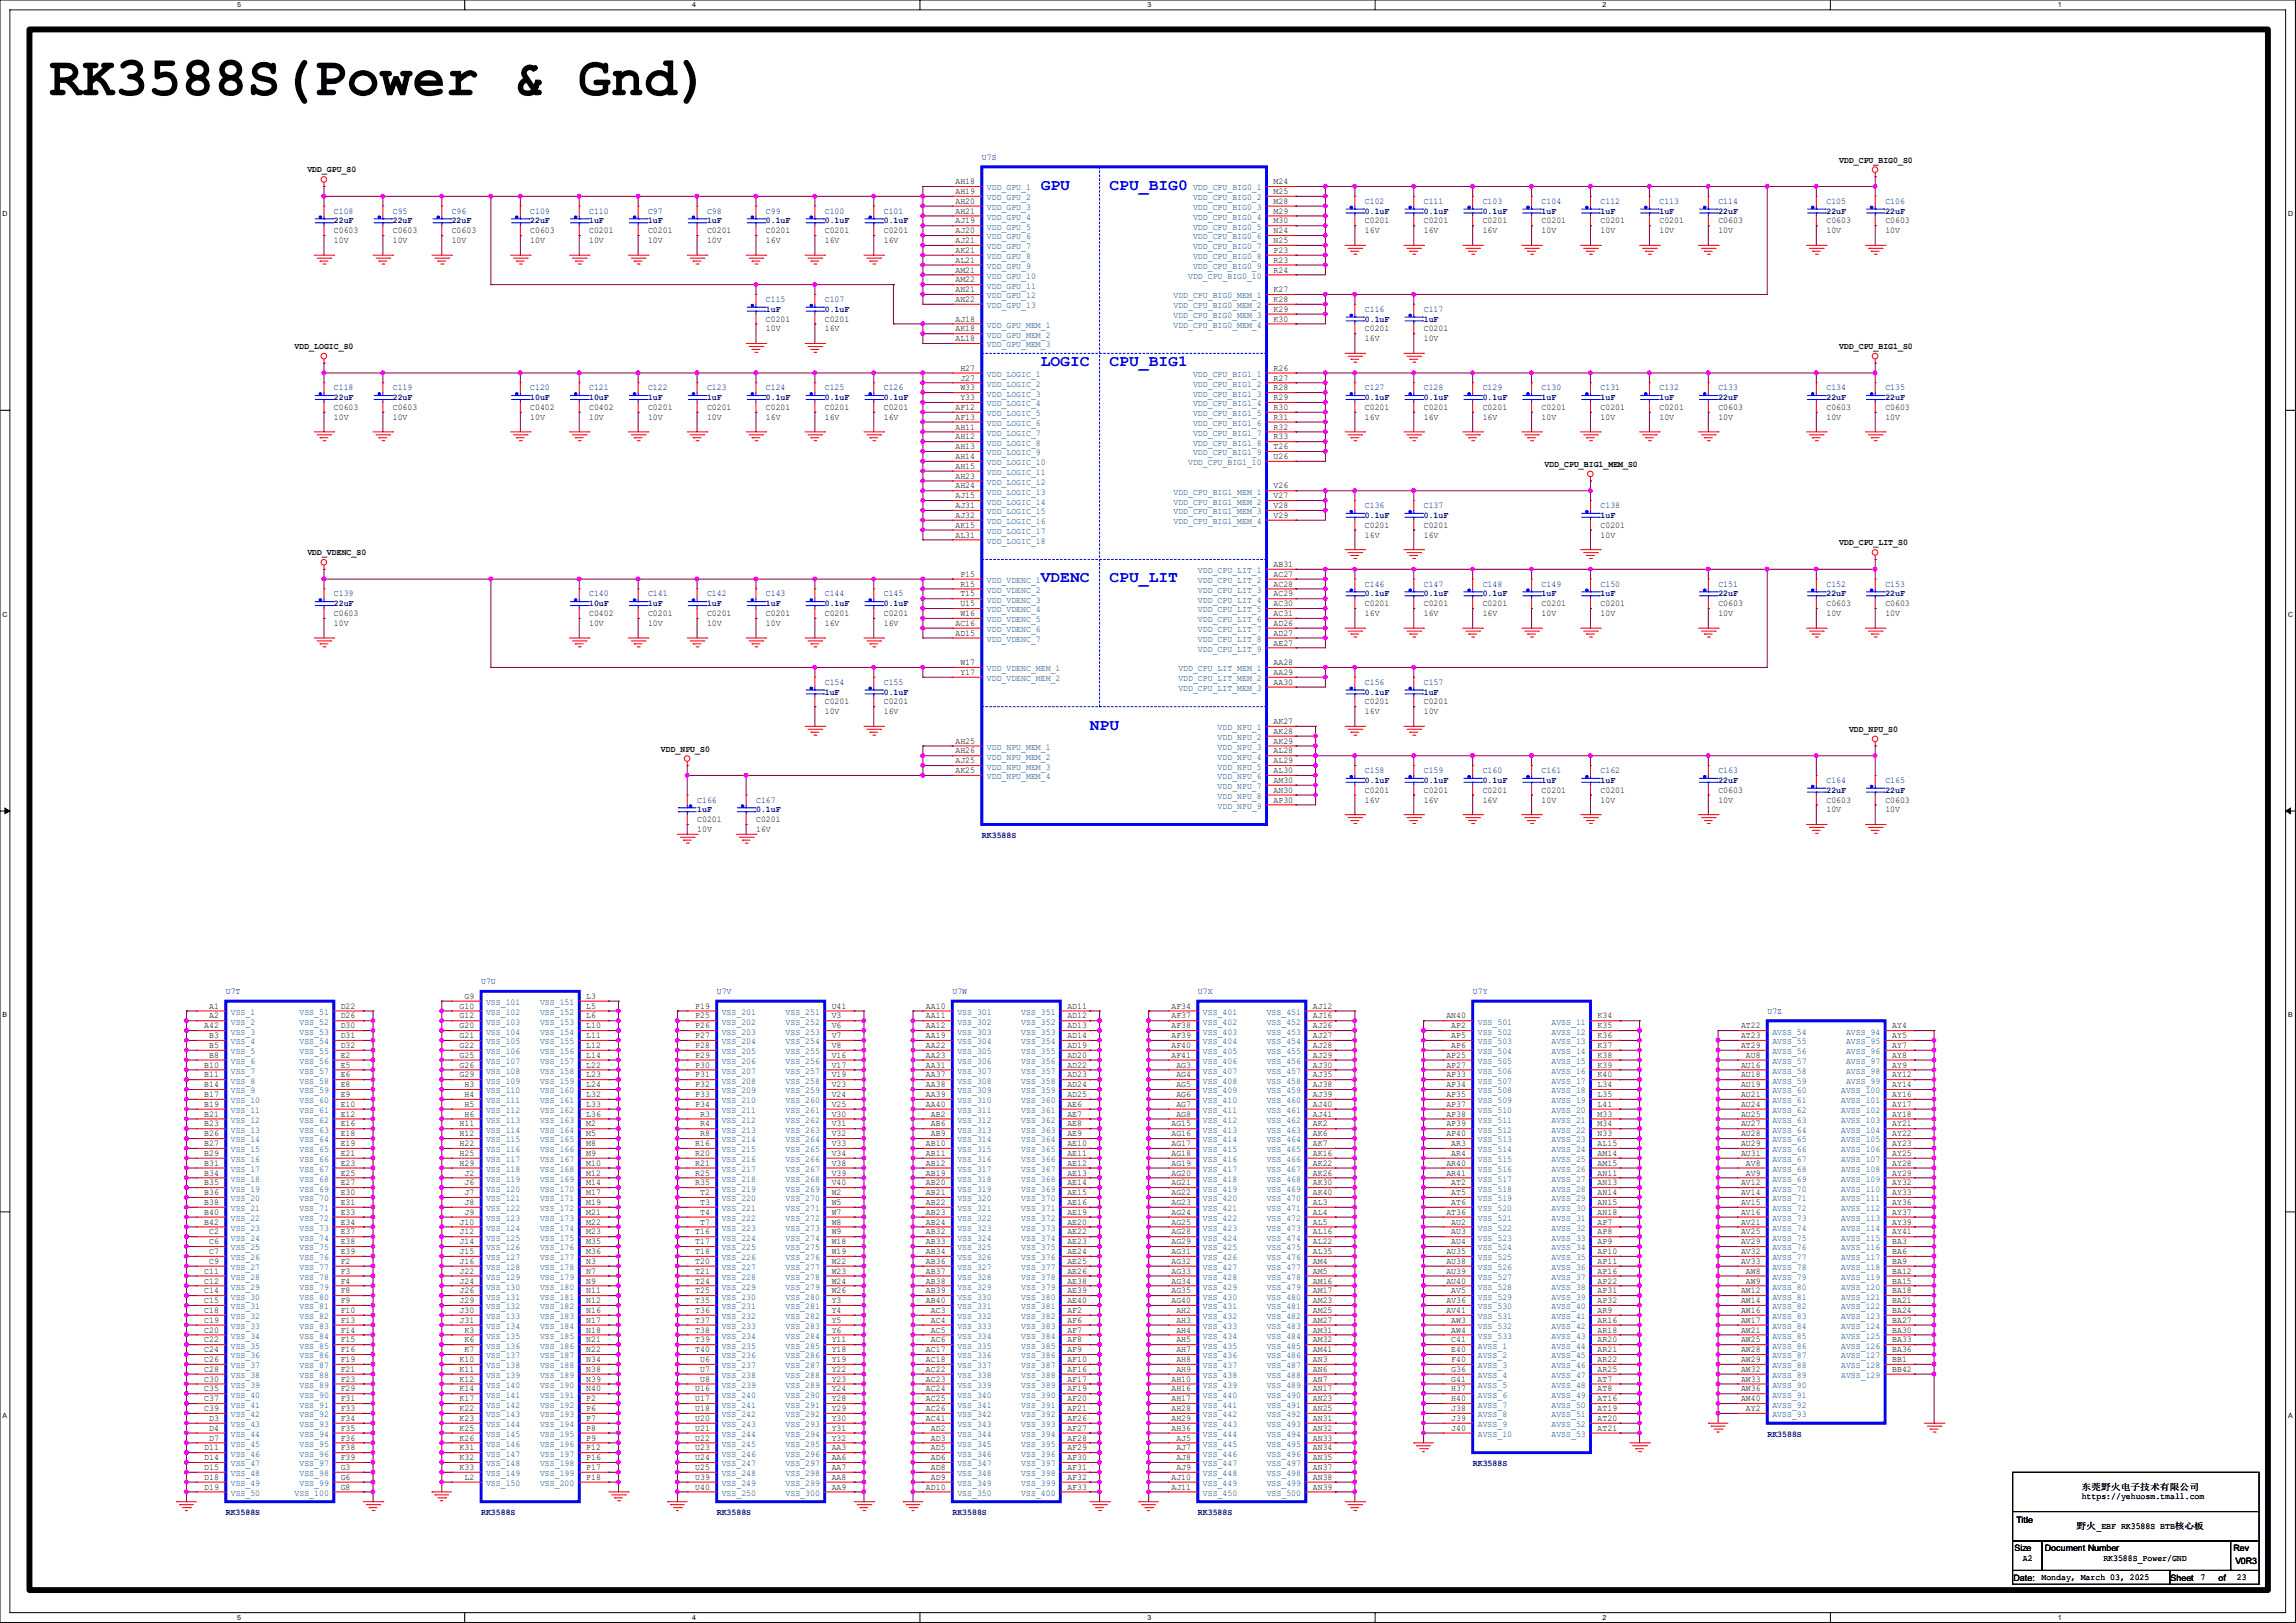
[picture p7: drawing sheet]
<svg xmlns="http://www.w3.org/2000/svg" width="297mm" height="210mm" viewBox="0 0 297 210" stroke-linecap="round" stroke-linejoin="round" font-family="sans-serif">
<defs><g id="words">
<text font-size="7.1" x="6.4" y="12.3">RK3588S(Power &amp; Gnd)</text>
<g font-size="2" fill="#00f">
<text x="134.6" y="24.6">GPU</text>
<text x="143.5" y="24.6">CPU_BIG0</text>
<text x="134.6" y="47.4">LOGIC</text>
<text x="143.5" y="47.4">CPU_BIG1</text>
<text x="134.6" y="75.4">VDENC</text>
<text x="143.5" y="75.4">CPU_LIT</text>
<text x="141" y="94.4">NPU</text>
</g>
<g font-size="1.1">
<text x="39.8" y="22.3">VDD_GPU_S0</text>
<text x="123.6" y="23.8">AH18</text>
<text x="164.7" y="23.8">M24</text>
<text x="237.9" y="21">VDD_CPU_BIG0_S0</text>
<text x="123.6" y="25.1">AH19</text>
<text x="123.6" y="26.4">AH20</text>
<text x="123.6" y="27.6">AH21</text>
<text x="123.6" y="28.9">AJ19</text>
<text x="164.7" y="25.1">M25</text>
<text x="164.7" y="26.4">M28</text>
<text x="164.7" y="27.6">M29</text>
<text x="164.7" y="28.9">M30</text>
<text x="176.6" y="28.9">C0201</text>
<text x="184.2" y="28.9">C0201</text>
<text x="191.8" y="28.9">C0201</text>
<text x="199.4" y="28.9">C0201</text>
<text x="207" y="28.9">C0201</text>
<text x="214.7" y="28.9">C0201</text>
<text x="222.3" y="28.9">C0603</text>
<text x="236.3" y="28.9">C0603</text>
<text x="243.9" y="28.9">C0603</text>
<text x="43.2" y="30.2">C0603</text>
<text x="43.2" y="31.5">10V</text>
<text x="50.8" y="30.2">C0603</text>
<text x="50.8" y="31.5">10V</text>
<text x="58.4" y="30.2">C0603</text>
<text x="58.4" y="31.5">10V</text>
<text x="68.6" y="30.2">C0603</text>
<text x="68.6" y="31.5">10V</text>
<text x="76.2" y="30.2">C0201</text>
<text x="76.2" y="31.5">10V</text>
<text x="83.8" y="30.2">C0201</text>
<text x="83.8" y="31.5">10V</text>
<text x="91.5" y="30.2">C0201</text>
<text x="91.5" y="31.5">10V</text>
<text x="99.1" y="30.2">C0201</text>
<text x="99.1" y="31.5">16V</text>
<text x="106.7" y="30.2">C0201</text>
<text x="106.7" y="31.5">16V</text>
<text x="114.3" y="30.2">C0201</text>
<text x="114.3" y="31.5">16V</text>
<text x="123.6" y="30.2">AJ20</text>
<text x="123.6" y="31.5">AJ21</text>
<text x="123.6" y="32.7">AK21</text>
<text x="123.6" y="34">AL21</text>
<text x="123.6" y="35.3">AM21</text>
<text x="164.7" y="30.2">N24</text>
<text x="164.7" y="31.5">N25</text>
<text x="164.7" y="32.7">P23</text>
<text x="164.7" y="34">R23</text>
<text x="164.7" y="35.3">R24</text>
<text x="176.6" y="30.2">16V</text>
<text x="184.2" y="30.2">16V</text>
<text x="191.8" y="30.2">16V</text>
<text x="199.4" y="30.2">10V</text>
<text x="207" y="30.2">10V</text>
<text x="214.7" y="30.2">10V</text>
<text x="222.3" y="30.2">10V</text>
<text x="236.3" y="30.2">10V</text>
<text x="243.9" y="30.2">10V</text>
<text x="99.1" y="41.6">C0201</text>
<text x="106.7" y="41.6">C0201</text>
<text x="123.6" y="41.6">AJ18</text>
<text x="123.6" y="36.5">AM22</text>
<text x="123.6" y="37.8">AN21</text>
<text x="123.6" y="39.1">AN22</text>
<text x="164.7" y="37.8">K27</text>
<text x="164.7" y="39.1">K28</text>
<text x="164.7" y="40.3">K29</text>
<text x="164.7" y="41.6">K30</text>
<text x="38.1" y="45.2">VDD_LOGIC_S0</text>
<text x="99.1" y="42.9">10V</text>
<text x="106.7" y="42.9">16V</text>
<text x="123.6" y="42.9">AK18</text>
<text x="123.6" y="44.2">AL18</text>
<text x="124.2" y="48">H27</text>
<text x="164.7" y="48">R26</text>
<text x="176.6" y="42.9">C0201</text>
<text x="176.6" y="44.2">16V</text>
<text x="184.2" y="42.9">C0201</text>
<text x="184.2" y="44.2">10V</text>
<text x="237.9" y="45.2">VDD_CPU_BIG1_S0</text>
<text x="43.2" y="53">C0603</text>
<text x="50.8" y="53">C0603</text>
<text x="68.6" y="53">C0402</text>
<text x="76.2" y="53">C0402</text>
<text x="83.8" y="53">C0201</text>
<text x="91.5" y="53">C0201</text>
<text x="99.1" y="53">C0201</text>
<text x="106.7" y="53">C0201</text>
<text x="114.3" y="53">C0201</text>
<text x="123.6" y="53">AF12</text>
<text x="124.2" y="49.2">J27</text>
<text x="124.2" y="50.5">W33</text>
<text x="124.2" y="51.8">Y33</text>
<text x="164.7" y="49.2">R27</text>
<text x="164.7" y="50.5">R28</text>
<text x="164.7" y="51.8">R29</text>
<text x="164.7" y="53">R30</text>
<text x="176.6" y="53">C0201</text>
<text x="184.2" y="53">C0201</text>
<text x="191.8" y="53">C0201</text>
<text x="199.4" y="53">C0201</text>
<text x="207" y="53">C0201</text>
<text x="214.7" y="53">C0201</text>
<text x="222.3" y="53">C0603</text>
<text x="236.3" y="53">C0603</text>
<text x="243.9" y="53">C0603</text>
<text x="43.2" y="54.3">10V</text>
<text x="50.8" y="54.3">10V</text>
<text x="68.6" y="54.3">10V</text>
<text x="76.2" y="54.3">10V</text>
<text x="83.8" y="54.3">10V</text>
<text x="91.5" y="54.3">10V</text>
<text x="99.1" y="54.3">16V</text>
<text x="106.7" y="54.3">16V</text>
<text x="114.3" y="54.3">16V</text>
<text x="123.6" y="54.3">AF13</text>
<text x="123.6" y="55.6">AH11</text>
<text x="123.6" y="56.9">AH12</text>
<text x="123.6" y="58.1">AH13</text>
<text x="123.6" y="59.4">AH14</text>
<text x="164.7" y="54.3">R31</text>
<text x="164.7" y="55.6">R32</text>
<text x="164.7" y="56.9">R33</text>
<text x="164.7" y="58.1">T26</text>
<text x="164.7" y="59.4">U26</text>
<text x="176.6" y="54.3">16V</text>
<text x="184.2" y="54.3">16V</text>
<text x="191.8" y="54.3">16V</text>
<text x="199.4" y="54.3">10V</text>
<text x="207" y="54.3">10V</text>
<text x="214.7" y="54.3">10V</text>
<text x="222.3" y="54.3">10V</text>
<text x="236.3" y="54.3">10V</text>
<text x="243.9" y="54.3">10V</text>
<text x="123.6" y="60.7">AH15</text>
<text x="123.6" y="61.9">AH23</text>
<text x="123.6" y="63.2">AH24</text>
<text x="123.6" y="64.5">AJ15</text>
<text x="123.6" y="65.7">AJ31</text>
<text x="164.7" y="63.2">V26</text>
<text x="164.7" y="64.5">V27</text>
<text x="164.7" y="65.7">V28</text>
<text x="199.8" y="60.4">VDD_CPU_BIG1_MEM_S0</text>
<text x="39.8" y="71.8">VDD_VDENC_S0</text>
<text x="123.6" y="69.6">AL31</text>
<text x="123.6" y="67">AJ32</text>
<text x="123.6" y="68.3">AK15</text>
<text x="164.7" y="67">V29</text>
<text x="176.6" y="68.3">C0201</text>
<text x="176.6" y="69.6">16V</text>
<text x="184.2" y="68.3">C0201</text>
<text x="184.2" y="69.6">16V</text>
<text x="207" y="68.3">C0201</text>
<text x="207" y="69.6">10V</text>
<text x="237.9" y="70.6">VDD_CPU_LIT_S0</text>
<text x="124.2" y="74.6">P15</text>
<text x="124.2" y="75.9">R15</text>
<text x="124.2" y="77.2">T15</text>
<text x="164.7" y="73.4">AB31</text>
<text x="164.7" y="74.6">AC27</text>
<text x="164.7" y="75.9">AC28</text>
<text x="164.7" y="77.2">AC29</text>
<text x="43.2" y="79.7">C0603</text>
<text x="43.2" y="81">10V</text>
<text x="76.2" y="79.7">C0402</text>
<text x="76.2" y="81">10V</text>
<text x="83.8" y="79.7">C0201</text>
<text x="83.8" y="81">10V</text>
<text x="91.5" y="79.7">C0201</text>
<text x="91.5" y="81">10V</text>
<text x="99.1" y="79.7">C0201</text>
<text x="99.1" y="81">10V</text>
<text x="106.7" y="79.7">C0201</text>
<text x="106.7" y="81">16V</text>
<text x="114.3" y="79.7">C0201</text>
<text x="114.3" y="81">16V</text>
<text x="123.6" y="81">AC16</text>
<text x="123.6" y="82.3">AD15</text>
<text x="124.2" y="79.7">W16</text>
<text x="124.2" y="78.4">U15</text>
<text x="164.7" y="78.4">AC30</text>
<text x="164.7" y="79.7">AC31</text>
<text x="164.7" y="81">AD26</text>
<text x="164.7" y="82.3">AD27</text>
<text x="164.7" y="83.5">AE27</text>
<text x="176.6" y="78.4">C0201</text>
<text x="176.6" y="79.7">16V</text>
<text x="184.2" y="78.4">C0201</text>
<text x="184.2" y="79.7">16V</text>
<text x="191.8" y="78.4">C0201</text>
<text x="191.8" y="79.7">16V</text>
<text x="199.4" y="78.4">C0201</text>
<text x="199.4" y="79.7">10V</text>
<text x="207" y="78.4">C0201</text>
<text x="207" y="79.7">10V</text>
<text x="222.3" y="78.4">C0603</text>
<text x="222.3" y="79.7">10V</text>
<text x="236.3" y="78.4">C0603</text>
<text x="236.3" y="79.7">10V</text>
<text x="243.9" y="78.4">C0603</text>
<text x="243.9" y="79.7">10V</text>
<text x="124.2" y="86.1">W17</text>
<text x="124.2" y="87.3">Y17</text>
<text x="164.7" y="88.6">AA30</text>
<text x="164.7" y="86.1">AA28</text>
<text x="164.7" y="87.3">AA29</text>
<text x="106.7" y="91.1">C0201</text>
<text x="106.7" y="92.4">10V</text>
<text x="114.3" y="91.1">C0201</text>
<text x="114.3" y="92.4">16V</text>
<text x="164.7" y="93.7">AK27</text>
<text x="164.7" y="95">AK28</text>
<text x="176.6" y="91.1">C0201</text>
<text x="176.6" y="92.4">16V</text>
<text x="184.2" y="91.1">C0201</text>
<text x="184.2" y="92.4">10V</text>
<text x="239.2" y="94.7">VDD_NPU_S0</text>
<text x="85.5" y="97.2">VDD_NPU_S0</text>
<text x="123.6" y="100">AK25</text>
<text x="123.6" y="98.8">AJ25</text>
<text x="123.6" y="97.5">AH26</text>
<text x="123.6" y="96.2">AH25</text>
<text x="164.7" y="96.2">AK29</text>
<text x="164.7" y="97.5">AL28</text>
<text x="164.7" y="98.8">AL29</text>
<text x="164.7" y="100">AL30</text>
<text x="164.7" y="101.3">AM30</text>
<text x="90.2" y="106.4">C0201</text>
<text x="90.2" y="107.7">10V</text>
<text x="97.8" y="106.4">C0201</text>
<text x="97.8" y="107.7">16V</text>
<text x="164.7" y="102.6">AN30</text>
<text x="164.7" y="103.8">AP30</text>
<text x="176.6" y="102.6">C0201</text>
<text x="176.6" y="103.8">16V</text>
<text x="184.2" y="102.6">C0201</text>
<text x="184.2" y="103.8">16V</text>
<text x="191.8" y="102.6">C0201</text>
<text x="191.8" y="103.8">16V</text>
<text x="199.4" y="102.6">C0201</text>
<text x="199.4" y="103.8">10V</text>
<text x="207" y="102.6">C0201</text>
<text x="207" y="103.8">10V</text>
<text x="222.3" y="102.6">C0603</text>
<text x="222.3" y="103.8">10V</text>
<text x="236.3" y="103.8">C0603</text>
<text x="236.3" y="105.1">10V</text>
<text x="243.9" y="103.8">C0603</text>
<text x="243.9" y="105.1">10V</text>
<text x="27.1" y="130.5">A1</text>
<text x="27.1" y="131.8">A2</text>
<text x="44.1" y="130.5">D22</text>
<text x="44.1" y="131.8">D26</text>
<text x="59.4" y="130.5">G10</text>
<text x="59.4" y="131.8">G12</text>
<text x="60.1" y="129.2">G9</text>
<text x="75.8" y="129.2">L3</text>
<text x="75.8" y="130.5">L5</text>
<text x="75.8" y="131.8">L6</text>
<text x="89.9" y="130.5">P19</text>
<text x="89.9" y="131.8">P25</text>
<text x="107.6" y="130.5">U41</text>
<text x="107.6" y="131.8">V3</text>
<text x="119.8" y="130.5">AA10</text>
<text x="119.8" y="131.8">AA11</text>
<text x="138.1" y="130.5">AD11</text>
<text x="138.1" y="131.8">AD12</text>
<text x="151.5" y="130.5">AF34</text>
<text x="151.5" y="131.8">AF37</text>
<text x="169.8" y="130.5">AJ12</text>
<text x="169.8" y="131.8">AJ16</text>
<text x="187.1" y="131.8">AN40</text>
<text x="206.7" y="131.8">K34</text>
<text x="26.4" y="133.1">A42</text>
<text x="27.1" y="134.3">B3</text>
<text x="27.1" y="135.6">B5</text>
<text x="27.1" y="136.9">B8</text>
<text x="44.1" y="133.1">D30</text>
<text x="44.1" y="134.3">D31</text>
<text x="44.1" y="135.6">D32</text>
<text x="44.1" y="136.9">E2</text>
<text x="59.4" y="133.1">G20</text>
<text x="59.4" y="134.3">G21</text>
<text x="59.4" y="135.6">G22</text>
<text x="59.4" y="136.9">G25</text>
<text x="75.8" y="133.1">L10</text>
<text x="75.8" y="134.3">L11</text>
<text x="75.8" y="135.6">L12</text>
<text x="75.8" y="136.9">L14</text>
<text x="89.9" y="133.1">P26</text>
<text x="89.9" y="134.3">P27</text>
<text x="89.9" y="135.6">P28</text>
<text x="89.9" y="136.9">P29</text>
<text x="107.6" y="133.1">V6</text>
<text x="107.6" y="134.3">V7</text>
<text x="107.6" y="135.6">V8</text>
<text x="107.6" y="136.9">V16</text>
<text x="119.8" y="133.1">AA12</text>
<text x="119.8" y="134.3">AA19</text>
<text x="119.8" y="135.6">AA22</text>
<text x="119.8" y="136.9">AA23</text>
<text x="138.1" y="133.1">AD13</text>
<text x="138.1" y="134.3">AD14</text>
<text x="138.1" y="135.6">AD19</text>
<text x="138.1" y="136.9">AD20</text>
<text x="151.5" y="133.1">AF38</text>
<text x="151.5" y="134.3">AF39</text>
<text x="151.5" y="135.6">AF40</text>
<text x="151.5" y="136.9">AF41</text>
<text x="169.8" y="133.1">AJ26</text>
<text x="169.8" y="134.3">AJ27</text>
<text x="169.8" y="135.6">AJ28</text>
<text x="169.8" y="136.9">AJ29</text>
<text x="187.1" y="136.9">AP25</text>
<text x="187.7" y="133.1">AP2</text>
<text x="187.7" y="134.3">AP5</text>
<text x="187.7" y="135.6">AP6</text>
<text x="206.7" y="133.1">K35</text>
<text x="206.7" y="134.3">K36</text>
<text x="206.7" y="135.6">K37</text>
<text x="206.7" y="136.9">K38</text>
<text x="225.2" y="133.1">AT22</text>
<text x="225.2" y="134.3">AT23</text>
<text x="225.2" y="135.6">AT29</text>
<text x="225.8" y="136.9">AU8</text>
<text x="244.8" y="133.1">AY4</text>
<text x="244.8" y="134.3">AY5</text>
<text x="244.8" y="135.6">AY7</text>
<text x="244.8" y="136.9">AY8</text>
<text x="26.4" y="138.1">B10</text>
<text x="26.4" y="139.4">B11</text>
<text x="26.4" y="140.7">B14</text>
<text x="26.4" y="141.9">B17</text>
<text x="26.4" y="143.2">B19</text>
<text x="44.1" y="138.1">E5</text>
<text x="44.1" y="139.4">E6</text>
<text x="44.1" y="140.7">E8</text>
<text x="44.1" y="141.9">E9</text>
<text x="44.1" y="143.2">E10</text>
<text x="59.4" y="138.1">G26</text>
<text x="59.4" y="139.4">G29</text>
<text x="60.1" y="140.7">H3</text>
<text x="60.1" y="141.9">H4</text>
<text x="60.1" y="143.2">H5</text>
<text x="75.8" y="138.1">L22</text>
<text x="75.8" y="139.4">L23</text>
<text x="75.8" y="140.7">L24</text>
<text x="75.8" y="141.9">L32</text>
<text x="75.8" y="143.2">L33</text>
<text x="89.9" y="138.1">P30</text>
<text x="89.9" y="139.4">P31</text>
<text x="89.9" y="140.7">P32</text>
<text x="89.9" y="141.9">P33</text>
<text x="89.9" y="143.2">P34</text>
<text x="107.6" y="138.1">V17</text>
<text x="107.6" y="139.4">V19</text>
<text x="107.6" y="140.7">V23</text>
<text x="107.6" y="141.9">V24</text>
<text x="107.6" y="143.2">V25</text>
<text x="119.8" y="138.1">AA31</text>
<text x="119.8" y="139.4">AA37</text>
<text x="119.8" y="140.7">AA38</text>
<text x="119.8" y="141.9">AA39</text>
<text x="119.8" y="143.2">AA40</text>
<text x="138.1" y="138.1">AD22</text>
<text x="138.1" y="139.4">AD23</text>
<text x="138.1" y="140.7">AD24</text>
<text x="138.1" y="141.9">AD25</text>
<text x="138.1" y="143.2">AE6</text>
<text x="152.2" y="138.1">AG3</text>
<text x="152.2" y="139.4">AG4</text>
<text x="152.2" y="140.7">AG5</text>
<text x="152.2" y="141.9">AG6</text>
<text x="152.2" y="143.2">AG7</text>
<text x="169.8" y="138.1">AJ30</text>
<text x="169.8" y="139.4">AJ35</text>
<text x="169.8" y="140.7">AJ38</text>
<text x="169.8" y="141.9">AJ39</text>
<text x="169.8" y="143.2">AJ40</text>
<text x="187.1" y="138.1">AP27</text>
<text x="187.1" y="139.4">AP33</text>
<text x="187.1" y="140.7">AP34</text>
<text x="187.1" y="141.9">AP35</text>
<text x="187.1" y="143.2">AP37</text>
<text x="206.7" y="138.1">K39</text>
<text x="206.7" y="139.4">K40</text>
<text x="206.7" y="140.7">L34</text>
<text x="206.7" y="141.9">L35</text>
<text x="206.7" y="143.2">L41</text>
<text x="225.2" y="138.1">AU16</text>
<text x="225.2" y="139.4">AU18</text>
<text x="225.2" y="140.7">AU19</text>
<text x="225.2" y="141.9">AU21</text>
<text x="225.2" y="143.2">AU24</text>
<text x="244.8" y="138.1">AY9</text>
<text x="244.8" y="139.4">AY12</text>
<text x="244.8" y="140.7">AY14</text>
<text x="244.8" y="141.9">AY16</text>
<text x="244.8" y="143.2">AY17</text>
<text x="26.4" y="144.5">B21</text>
<text x="26.4" y="145.8">B23</text>
<text x="26.4" y="147">B26</text>
<text x="26.4" y="148.3">B27</text>
<text x="26.4" y="149.6">B29</text>
<text x="44.1" y="144.5">E12</text>
<text x="44.1" y="145.8">E16</text>
<text x="44.1" y="147">E18</text>
<text x="44.1" y="148.3">E19</text>
<text x="44.1" y="149.6">E21</text>
<text x="59.4" y="145.8">H11</text>
<text x="59.4" y="147">H12</text>
<text x="59.4" y="148.3">H22</text>
<text x="59.4" y="149.6">H25</text>
<text x="60.1" y="144.5">H6</text>
<text x="75.8" y="144.5">L36</text>
<text x="75.8" y="145.8">M2</text>
<text x="75.8" y="147">M5</text>
<text x="75.8" y="148.3">M8</text>
<text x="75.8" y="149.6">M9</text>
<text x="89.9" y="148.3">R16</text>
<text x="89.9" y="149.6">R20</text>
<text x="90.6" y="144.5">R3</text>
<text x="90.6" y="145.8">R4</text>
<text x="90.6" y="147">R8</text>
<text x="107.6" y="144.5">V30</text>
<text x="107.6" y="145.8">V31</text>
<text x="107.6" y="147">V32</text>
<text x="107.6" y="148.3">V33</text>
<text x="107.6" y="149.6">V34</text>
<text x="119.8" y="148.3">AB10</text>
<text x="119.8" y="149.6">AB11</text>
<text x="120.4" y="144.5">AB2</text>
<text x="120.4" y="145.8">AB6</text>
<text x="120.4" y="147">AB9</text>
<text x="138.1" y="144.5">AE7</text>
<text x="138.1" y="145.8">AE8</text>
<text x="138.1" y="147">AE9</text>
<text x="138.1" y="148.3">AE10</text>
<text x="138.1" y="149.6">AE11</text>
<text x="151.5" y="145.8">AG15</text>
<text x="151.5" y="147">AG16</text>
<text x="151.5" y="148.3">AG17</text>
<text x="151.5" y="149.6">AG18</text>
<text x="152.2" y="144.5">AG8</text>
<text x="169.8" y="144.5">AJ41</text>
<text x="169.8" y="145.8">AK2</text>
<text x="169.8" y="147">AK6</text>
<text x="169.8" y="148.3">AK7</text>
<text x="169.8" y="149.6">AK16</text>
<text x="187.1" y="144.5">AP38</text>
<text x="187.1" y="145.8">AP39</text>
<text x="187.1" y="147">AP40</text>
<text x="187.7" y="148.3">AR3</text>
<text x="187.7" y="149.6">AR4</text>
<text x="206.7" y="144.5">M33</text>
<text x="206.7" y="145.8">M34</text>
<text x="206.7" y="147">N33</text>
<text x="206.7" y="148.3">AL15</text>
<text x="206.7" y="149.6">AM14</text>
<text x="225.2" y="144.5">AU25</text>
<text x="225.2" y="145.8">AU27</text>
<text x="225.2" y="147">AU28</text>
<text x="225.2" y="148.3">AU29</text>
<text x="225.2" y="149.6">AU31</text>
<text x="244.8" y="144.5">AY18</text>
<text x="244.8" y="145.8">AY21</text>
<text x="244.8" y="147">AY22</text>
<text x="244.8" y="148.3">AY23</text>
<text x="244.8" y="149.6">AY25</text>
<text x="26.4" y="150.8">B31</text>
<text x="26.4" y="152.1">B34</text>
<text x="26.4" y="153.4">B35</text>
<text x="26.4" y="154.6">B36</text>
<text x="26.4" y="155.9">B38</text>
<text x="44.1" y="150.8">E23</text>
<text x="44.1" y="152.1">E25</text>
<text x="44.1" y="153.4">E27</text>
<text x="44.1" y="154.6">E30</text>
<text x="44.1" y="155.9">E31</text>
<text x="59.4" y="150.8">H29</text>
<text x="60.1" y="152.1">J2</text>
<text x="60.1" y="153.4">J6</text>
<text x="60.1" y="154.6">J7</text>
<text x="60.1" y="155.9">J8</text>
<text x="75.8" y="150.8">M10</text>
<text x="75.8" y="152.1">M12</text>
<text x="75.8" y="153.4">M14</text>
<text x="75.8" y="154.6">M17</text>
<text x="75.8" y="155.9">M19</text>
<text x="89.9" y="150.8">R21</text>
<text x="89.9" y="152.1">R25</text>
<text x="89.9" y="153.4">R35</text>
<text x="90.6" y="154.6">T2</text>
<text x="90.6" y="155.9">T3</text>
<text x="107.6" y="150.8">V38</text>
<text x="107.6" y="152.1">V39</text>
<text x="107.6" y="153.4">V40</text>
<text x="107.6" y="154.6">W2</text>
<text x="107.6" y="155.9">W5</text>
<text x="119.8" y="150.8">AB12</text>
<text x="119.8" y="152.1">AB19</text>
<text x="119.8" y="153.4">AB20</text>
<text x="119.8" y="154.6">AB21</text>
<text x="119.8" y="155.9">AB22</text>
<text x="138.1" y="150.8">AE12</text>
<text x="138.1" y="152.1">AE13</text>
<text x="138.1" y="153.4">AE14</text>
<text x="138.1" y="154.6">AE15</text>
<text x="138.1" y="155.9">AE16</text>
<text x="151.5" y="150.8">AG19</text>
<text x="151.5" y="152.1">AG20</text>
<text x="151.5" y="153.4">AG21</text>
<text x="151.5" y="154.6">AG22</text>
<text x="151.5" y="155.9">AG23</text>
<text x="169.8" y="150.8">AK22</text>
<text x="169.8" y="152.1">AK26</text>
<text x="169.8" y="153.4">AK30</text>
<text x="169.8" y="154.6">AK40</text>
<text x="169.8" y="155.9">AL3</text>
<text x="187.1" y="150.8">AR40</text>
<text x="187.1" y="152.1">AR41</text>
<text x="187.7" y="153.4">AT2</text>
<text x="187.7" y="154.6">AT5</text>
<text x="187.7" y="155.9">AT6</text>
<text x="206.7" y="150.8">AM15</text>
<text x="206.7" y="152.1">AN11</text>
<text x="206.7" y="153.4">AN13</text>
<text x="206.7" y="154.6">AN14</text>
<text x="206.7" y="155.9">AN15</text>
<text x="225.2" y="153.4">AV12</text>
<text x="225.2" y="154.6">AV14</text>
<text x="225.2" y="155.9">AV15</text>
<text x="225.8" y="150.8">AV8</text>
<text x="225.8" y="152.1">AV9</text>
<text x="244.8" y="150.8">AY28</text>
<text x="244.8" y="152.1">AY29</text>
<text x="244.8" y="153.4">AY32</text>
<text x="244.8" y="154.6">AY33</text>
<text x="244.8" y="155.9">AY36</text>
<text x="26.4" y="157.2">B40</text>
<text x="26.4" y="158.5">B42</text>
<text x="27.1" y="159.7">C2</text>
<text x="27.1" y="161">C6</text>
<text x="44.1" y="157.2">E33</text>
<text x="44.1" y="158.5">E34</text>
<text x="44.1" y="159.7">E37</text>
<text x="44.1" y="161">E38</text>
<text x="59.4" y="158.5">J10</text>
<text x="59.4" y="159.7">J12</text>
<text x="59.4" y="161">J14</text>
<text x="60.1" y="157.2">J9</text>
<text x="75.8" y="157.2">M21</text>
<text x="75.8" y="158.5">M22</text>
<text x="75.8" y="159.7">M23</text>
<text x="75.8" y="161">M35</text>
<text x="89.9" y="159.7">T16</text>
<text x="89.9" y="161">T17</text>
<text x="90.6" y="157.2">T4</text>
<text x="90.6" y="158.5">T7</text>
<text x="107.6" y="157.2">W7</text>
<text x="107.6" y="158.5">W8</text>
<text x="107.6" y="159.7">W9</text>
<text x="107.6" y="161">W18</text>
<text x="119.8" y="157.2">AB23</text>
<text x="119.8" y="158.5">AB24</text>
<text x="119.8" y="159.7">AB32</text>
<text x="119.8" y="161">AB33</text>
<text x="138.1" y="157.2">AE19</text>
<text x="138.1" y="158.5">AE20</text>
<text x="138.1" y="159.7">AE22</text>
<text x="138.1" y="161">AE23</text>
<text x="151.5" y="157.2">AG24</text>
<text x="151.5" y="158.5">AG25</text>
<text x="151.5" y="159.7">AG28</text>
<text x="151.5" y="161">AG29</text>
<text x="169.8" y="157.2">AL4</text>
<text x="169.8" y="158.5">AL5</text>
<text x="169.8" y="159.7">AL16</text>
<text x="169.8" y="161">AL22</text>
<text x="187.1" y="157.2">AT36</text>
<text x="187.7" y="158.5">AU2</text>
<text x="187.7" y="159.7">AU3</text>
<text x="187.7" y="161">AU4</text>
<text x="206.7" y="157.2">AN18</text>
<text x="206.7" y="158.5">AP7</text>
<text x="206.7" y="159.7">AP8</text>
<text x="206.7" y="161">AP9</text>
<text x="225.2" y="157.2">AV16</text>
<text x="225.2" y="158.5">AV21</text>
<text x="225.2" y="159.7">AV25</text>
<text x="225.2" y="161">AV29</text>
<text x="244.8" y="157.2">AY37</text>
<text x="244.8" y="158.5">AY39</text>
<text x="244.8" y="159.7">AY41</text>
<text x="244.8" y="161">BA3</text>
<text x="26.4" y="164.8">C11</text>
<text x="26.4" y="166.1">C12</text>
<text x="26.4" y="167.3">C14</text>
<text x="27.1" y="162.3">C7</text>
<text x="27.1" y="163.5">C9</text>
<text x="44.1" y="162.3">E39</text>
<text x="44.1" y="163.5">F2</text>
<text x="44.1" y="164.8">F3</text>
<text x="44.1" y="166.1">F4</text>
<text x="44.1" y="167.3">F8</text>
<text x="59.4" y="162.3">J15</text>
<text x="59.4" y="163.5">J16</text>
<text x="59.4" y="164.8">J22</text>
<text x="59.4" y="166.1">J24</text>
<text x="59.4" y="167.3">J26</text>
<text x="75.8" y="162.3">M36</text>
<text x="75.8" y="163.5">N3</text>
<text x="75.8" y="164.8">N7</text>
<text x="75.8" y="166.1">N9</text>
<text x="75.8" y="167.3">N11</text>
<text x="89.9" y="162.3">T18</text>
<text x="89.9" y="163.5">T20</text>
<text x="89.9" y="164.8">T21</text>
<text x="89.9" y="166.1">T24</text>
<text x="89.9" y="167.3">T25</text>
<text x="107.6" y="162.3">W19</text>
<text x="107.6" y="163.5">W22</text>
<text x="107.6" y="164.8">W23</text>
<text x="107.6" y="166.1">W24</text>
<text x="107.6" y="167.3">W26</text>
<text x="119.8" y="162.3">AB34</text>
<text x="119.8" y="163.5">AB36</text>
<text x="119.8" y="164.8">AB37</text>
<text x="119.8" y="166.1">AB38</text>
<text x="119.8" y="167.3">AB39</text>
<text x="138.1" y="162.3">AE24</text>
<text x="138.1" y="163.5">AE25</text>
<text x="138.1" y="164.8">AE26</text>
<text x="138.1" y="166.1">AE38</text>
<text x="138.1" y="167.3">AE39</text>
<text x="151.5" y="162.3">AG31</text>
<text x="151.5" y="163.5">AG32</text>
<text x="151.5" y="164.8">AG33</text>
<text x="151.5" y="166.1">AG34</text>
<text x="151.5" y="167.3">AG35</text>
<text x="169.8" y="162.3">AL35</text>
<text x="169.8" y="163.5">AM4</text>
<text x="169.8" y="164.8">AM5</text>
<text x="169.8" y="166.1">AM16</text>
<text x="169.8" y="167.3">AM17</text>
<text x="187.1" y="162.3">AU35</text>
<text x="187.1" y="163.5">AU38</text>
<text x="187.1" y="164.8">AU39</text>
<text x="187.1" y="166.1">AU40</text>
<text x="187.7" y="167.3">AV5</text>
<text x="206.7" y="162.3">AP10</text>
<text x="206.7" y="163.5">AP11</text>
<text x="206.7" y="164.8">AP16</text>
<text x="206.7" y="166.1">AP22</text>
<text x="206.7" y="167.3">AP31</text>
<text x="225.2" y="162.3">AV32</text>
<text x="225.2" y="163.5">AV33</text>
<text x="225.2" y="167.3">AW12</text>
<text x="225.8" y="164.8">AW8</text>
<text x="225.8" y="166.1">AW9</text>
<text x="244.8" y="162.3">BA6</text>
<text x="244.8" y="163.5">BA9</text>
<text x="244.8" y="164.8">BA12</text>
<text x="244.8" y="166.1">BA15</text>
<text x="244.8" y="167.3">BA18</text>
<text x="26.4" y="168.6">C15</text>
<text x="26.4" y="169.9">C18</text>
<text x="26.4" y="171.2">C19</text>
<text x="26.4" y="172.4">C20</text>
<text x="26.4" y="173.7">C22</text>
<text x="44.1" y="168.6">F9</text>
<text x="44.1" y="169.9">F10</text>
<text x="44.1" y="171.2">F13</text>
<text x="44.1" y="172.4">F14</text>
<text x="44.1" y="173.7">F15</text>
<text x="59.4" y="168.6">J29</text>
<text x="59.4" y="169.9">J30</text>
<text x="59.4" y="171.2">J31</text>
<text x="60.1" y="172.4">K3</text>
<text x="60.1" y="173.7">K6</text>
<text x="75.8" y="168.6">N12</text>
<text x="75.8" y="169.9">N16</text>
<text x="75.8" y="171.2">N17</text>
<text x="75.8" y="172.4">N18</text>
<text x="75.8" y="173.7">N21</text>
<text x="89.9" y="168.6">T35</text>
<text x="89.9" y="169.9">T36</text>
<text x="89.9" y="171.2">T37</text>
<text x="89.9" y="172.4">T38</text>
<text x="89.9" y="173.7">T39</text>
<text x="107.6" y="168.6">Y3</text>
<text x="107.6" y="169.9">Y4</text>
<text x="107.6" y="171.2">Y5</text>
<text x="107.6" y="172.4">Y6</text>
<text x="107.6" y="173.7">Y11</text>
<text x="119.8" y="168.6">AB40</text>
<text x="120.4" y="169.9">AC3</text>
<text x="120.4" y="171.2">AC4</text>
<text x="120.4" y="172.4">AC5</text>
<text x="120.4" y="173.7">AC6</text>
<text x="138.1" y="168.6">AE40</text>
<text x="138.1" y="169.9">AF2</text>
<text x="138.1" y="171.2">AF6</text>
<text x="138.1" y="172.4">AF7</text>
<text x="138.1" y="173.7">AF8</text>
<text x="151.5" y="168.6">AG40</text>
<text x="152.2" y="169.9">AH2</text>
<text x="152.2" y="171.2">AH3</text>
<text x="152.2" y="172.4">AH4</text>
<text x="152.2" y="173.7">AH5</text>
<text x="169.8" y="168.6">AM23</text>
<text x="169.8" y="169.9">AM25</text>
<text x="169.8" y="171.2">AM27</text>
<text x="169.8" y="172.4">AM31</text>
<text x="169.8" y="173.7">AM32</text>
<text x="187.1" y="168.6">AV36</text>
<text x="187.1" y="169.9">AV41</text>
<text x="187.7" y="171.2">AW3</text>
<text x="187.7" y="172.4">AW4</text>
<text x="187.7" y="173.7">C41</text>
<text x="206.7" y="168.6">AP32</text>
<text x="206.7" y="169.9">AR9</text>
<text x="206.7" y="171.2">AR16</text>
<text x="206.7" y="172.4">AR18</text>
<text x="206.7" y="173.7">AR20</text>
<text x="225.2" y="168.6">AW14</text>
<text x="225.2" y="169.9">AW16</text>
<text x="225.2" y="171.2">AW17</text>
<text x="225.2" y="172.4">AW21</text>
<text x="225.2" y="173.7">AW25</text>
<text x="244.8" y="168.6">BA21</text>
<text x="244.8" y="169.9">BA24</text>
<text x="244.8" y="171.2">BA27</text>
<text x="244.8" y="172.4">BA30</text>
<text x="244.8" y="173.7">BA33</text>
<text x="26.4" y="175">C24</text>
<text x="26.4" y="176.2">C26</text>
<text x="26.4" y="177.5">C28</text>
<text x="26.4" y="178.8">C30</text>
<text x="44.1" y="175">F16</text>
<text x="44.1" y="176.2">F19</text>
<text x="44.1" y="177.5">F21</text>
<text x="44.1" y="178.8">F23</text>
<text x="59.4" y="176.2">K10</text>
<text x="59.4" y="177.5">K11</text>
<text x="59.4" y="178.8">K12</text>
<text x="60.1" y="175">K7</text>
<text x="75.8" y="175">N22</text>
<text x="75.8" y="176.2">N34</text>
<text x="75.8" y="177.5">N38</text>
<text x="75.8" y="178.8">N39</text>
<text x="89.9" y="175">T40</text>
<text x="90.6" y="176.2">U6</text>
<text x="90.6" y="177.5">U7</text>
<text x="90.6" y="178.8">U8</text>
<text x="107.6" y="175">Y18</text>
<text x="107.6" y="176.2">Y19</text>
<text x="107.6" y="177.5">Y22</text>
<text x="107.6" y="178.8">Y23</text>
<text x="119.8" y="175">AC17</text>
<text x="119.8" y="176.2">AC18</text>
<text x="119.8" y="177.5">AC22</text>
<text x="119.8" y="178.8">AC23</text>
<text x="138.1" y="175">AF9</text>
<text x="138.1" y="176.2">AF10</text>
<text x="138.1" y="177.5">AF16</text>
<text x="138.1" y="178.8">AF17</text>
<text x="151.5" y="178.8">AH10</text>
<text x="152.2" y="175">AH7</text>
<text x="152.2" y="176.2">AH8</text>
<text x="152.2" y="177.5">AH9</text>
<text x="169.8" y="175">AM41</text>
<text x="169.8" y="176.2">AN3</text>
<text x="169.8" y="177.5">AN6</text>
<text x="169.8" y="178.8">AN7</text>
<text x="187.7" y="175">E40</text>
<text x="187.7" y="176.2">F40</text>
<text x="187.7" y="177.5">G36</text>
<text x="187.7" y="178.8">G41</text>
<text x="206.7" y="175">AR21</text>
<text x="206.7" y="176.2">AR22</text>
<text x="206.7" y="177.5">AR25</text>
<text x="206.7" y="178.8">AT7</text>
<text x="225.2" y="175">AW28</text>
<text x="225.2" y="176.2">AW29</text>
<text x="225.2" y="177.5">AW32</text>
<text x="225.2" y="178.8">AW33</text>
<text x="244.8" y="175">BA36</text>
<text x="244.8" y="176.2">BB1</text>
<text x="244.8" y="177.5">BB42</text>
<text x="26.4" y="180">C35</text>
<text x="26.4" y="181.3">C37</text>
<text x="26.4" y="182.6">C39</text>
<text x="27.1" y="183.9">D3</text>
<text x="27.1" y="185.1">D4</text>
<text x="44.1" y="180">F29</text>
<text x="44.1" y="181.3">F31</text>
<text x="44.1" y="182.6">F33</text>
<text x="44.1" y="183.9">F34</text>
<text x="44.1" y="185.1">F35</text>
<text x="59.4" y="180">K14</text>
<text x="59.4" y="181.3">K17</text>
<text x="59.4" y="182.6">K22</text>
<text x="59.4" y="183.9">K23</text>
<text x="59.4" y="185.1">K25</text>
<text x="75.8" y="180">N40</text>
<text x="75.8" y="181.3">P2</text>
<text x="75.8" y="182.6">P6</text>
<text x="75.8" y="183.9">P7</text>
<text x="75.8" y="185.1">P8</text>
<text x="89.9" y="180">U16</text>
<text x="89.9" y="181.3">U17</text>
<text x="89.9" y="182.6">U18</text>
<text x="89.9" y="183.9">U20</text>
<text x="89.9" y="185.1">U21</text>
<text x="107.6" y="180">Y24</text>
<text x="107.6" y="181.3">Y28</text>
<text x="107.6" y="182.6">Y29</text>
<text x="107.6" y="183.9">Y30</text>
<text x="107.6" y="185.1">Y31</text>
<text x="119.8" y="180">AC24</text>
<text x="119.8" y="181.3">AC25</text>
<text x="119.8" y="182.6">AC26</text>
<text x="119.8" y="183.9">AC41</text>
<text x="120.4" y="185.1">AD2</text>
<text x="138.1" y="180">AF19</text>
<text x="138.1" y="181.3">AF20</text>
<text x="138.1" y="182.6">AF21</text>
<text x="138.1" y="183.9">AF26</text>
<text x="138.1" y="185.1">AF27</text>
<text x="151.5" y="180">AH16</text>
<text x="151.5" y="181.3">AH17</text>
<text x="151.5" y="182.6">AH28</text>
<text x="151.5" y="183.9">AH29</text>
<text x="151.5" y="185.1">AH36</text>
<text x="169.8" y="180">AN17</text>
<text x="169.8" y="181.3">AN23</text>
<text x="169.8" y="182.6">AN25</text>
<text x="169.8" y="183.9">AN31</text>
<text x="169.8" y="185.1">AN32</text>
<text x="187.7" y="180">H37</text>
<text x="187.7" y="181.3">H40</text>
<text x="187.7" y="182.6">J38</text>
<text x="187.7" y="183.9">J39</text>
<text x="187.7" y="185.1">J40</text>
<text x="206.7" y="180">AT8</text>
<text x="206.7" y="181.3">AT16</text>
<text x="206.7" y="182.6">AT19</text>
<text x="206.7" y="183.9">AT20</text>
<text x="206.7" y="185.1">AT21</text>
<text x="225.2" y="180">AW36</text>
<text x="225.2" y="181.3">AW40</text>
<text x="225.8" y="182.6">AY2</text>
<text x="26.4" y="187.7">D11</text>
<text x="26.4" y="188.9">D14</text>
<text x="26.4" y="190.2">D15</text>
<text x="26.4" y="191.5">D18</text>
<text x="27.1" y="186.4">D7</text>
<text x="44.1" y="186.4">F36</text>
<text x="44.1" y="187.7">F38</text>
<text x="44.1" y="188.9">F39</text>
<text x="44.1" y="190.2">G3</text>
<text x="44.1" y="191.5">G6</text>
<text x="59.4" y="186.4">K26</text>
<text x="59.4" y="187.7">K31</text>
<text x="59.4" y="188.9">K32</text>
<text x="59.4" y="190.2">K33</text>
<text x="60.1" y="191.5">L2</text>
<text x="75.8" y="186.4">P9</text>
<text x="75.8" y="187.7">P12</text>
<text x="75.8" y="188.9">P16</text>
<text x="75.8" y="190.2">P17</text>
<text x="75.8" y="191.5">P18</text>
<text x="89.9" y="186.4">U22</text>
<text x="89.9" y="187.7">U23</text>
<text x="89.9" y="188.9">U24</text>
<text x="89.9" y="190.2">U25</text>
<text x="89.9" y="191.5">U39</text>
<text x="107.6" y="186.4">Y32</text>
<text x="107.6" y="187.7">AA3</text>
<text x="107.6" y="188.9">AA6</text>
<text x="107.6" y="190.2">AA7</text>
<text x="107.6" y="191.5">AA8</text>
<text x="120.4" y="186.4">AD3</text>
<text x="120.4" y="187.7">AD5</text>
<text x="120.4" y="188.9">AD6</text>
<text x="120.4" y="190.2">AD8</text>
<text x="120.4" y="191.5">AD9</text>
<text x="138.1" y="186.4">AF28</text>
<text x="138.1" y="187.7">AF29</text>
<text x="138.1" y="188.9">AF30</text>
<text x="138.1" y="190.2">AF31</text>
<text x="138.1" y="191.5">AF32</text>
<text x="151.5" y="191.5">AJ10</text>
<text x="152.2" y="186.4">AJ5</text>
<text x="152.2" y="187.7">AJ7</text>
<text x="152.2" y="188.9">AJ8</text>
<text x="152.2" y="190.2">AJ9</text>
<text x="169.8" y="186.4">AN33</text>
<text x="169.8" y="187.7">AN34</text>
<text x="169.8" y="188.9">AN35</text>
<text x="169.8" y="190.2">AN37</text>
<text x="169.8" y="191.5">AN38</text>
<text x="26.4" y="192.7">D19</text>
<text x="44.1" y="192.7">G8</text>
<text x="89.9" y="192.7">U40</text>
<text x="107.6" y="192.7">AA9</text>
<text x="119.8" y="192.7">AD10</text>
<text x="138.1" y="192.7">AF33</text>
<text x="151.5" y="192.7">AJ11</text>
<text x="169.8" y="192.7">AN39</text>
<text x="260.8" y="197.1">Title</text>
<text x="268.6" y="197.8">野火_EBF RK3588S BTB核心板</text>
<text x="269.2" y="192.7">东莞野火电子技术有限公司</text>
<text x="269.3" y="194">https://yehuosm.tmall.com</text>
<text x="260.6" y="200.7">Size</text>
<text x="261.7" y="202">A2</text>
<text x="264.5" y="200.7">Document Number</text>
<text x="272.1" y="202">RK3588S_Power/GND</text>
<text x="288.9" y="200.7">Rev</text>
<text x="289.2" y="202.4">V0R3</text>
<text x="260.5" y="204.6">Date:</text>
<text x="264.1" y="204.4">Monday, March 03, 2025</text>
<text x="280.8" y="204.6">Sheet</text>
<text x="284.7" y="204.4">7</text>
<text x="287" y="204.6">of</text>
<text x="289.4" y="204.4">23</text>
</g>
<g font-size="1.1" fill="#000080">
<text x="127" y="20.7">U7S</text>
<text x="43.2" y="27.6">C108</text>
<text x="43.2" y="28.9">22uF</text>
<text x="50.8" y="27.6">C95</text>
<text x="50.8" y="28.9">22uF</text>
<text x="58.4" y="27.6">C96</text>
<text x="58.4" y="28.9">22uF</text>
<text x="68.6" y="27.6">C109</text>
<text x="68.6" y="28.9">22uF</text>
<text x="76.2" y="27.6">C110</text>
<text x="76.2" y="28.9">1uF</text>
<text x="83.8" y="27.6">C97</text>
<text x="83.8" y="28.9">1uF</text>
<text x="91.5" y="27.6">C98</text>
<text x="91.5" y="28.9">1uF</text>
<text x="99.1" y="27.6">C99</text>
<text x="99.1" y="28.9">0.1uF</text>
<text x="106.7" y="27.6">C100</text>
<text x="106.7" y="28.9">0.1uF</text>
<text x="114.3" y="27.6">C101</text>
<text x="114.3" y="28.9">0.1uF</text>
<text x="176.6" y="26.4">C102</text>
<text x="176.6" y="27.6">0.1uF</text>
<text x="184.2" y="26.4">C111</text>
<text x="184.2" y="27.6">0.1uF</text>
<text x="191.8" y="26.4">C103</text>
<text x="191.8" y="27.6">0.1uF</text>
<text x="199.4" y="26.4">C104</text>
<text x="199.4" y="27.6">1uF</text>
<text x="207" y="26.4">C112</text>
<text x="207" y="27.6">1uF</text>
<text x="214.7" y="26.4">C113</text>
<text x="214.7" y="27.6">1uF</text>
<text x="222.3" y="26.4">C114</text>
<text x="222.3" y="27.6">22uF</text>
<text x="236.3" y="26.4">C105</text>
<text x="236.3" y="27.6">22uF</text>
<text x="243.9" y="26.4">C106</text>
<text x="243.9" y="27.6">22uF</text>
<text x="99.1" y="39.1">C115</text>
<text x="99.1" y="40.3">1uF</text>
<text x="106.7" y="39.1">C107</text>
<text x="106.7" y="40.3">0.1uF</text>
<text x="176.6" y="40.3">C116</text>
<text x="176.6" y="41.6">0.1uF</text>
<text x="184.2" y="40.3">C117</text>
<text x="184.2" y="41.6">1uF</text>
<text x="43.2" y="50.5">C118</text>
<text x="43.2" y="51.8">22uF</text>
<text x="50.8" y="50.5">C119</text>
<text x="50.8" y="51.8">22uF</text>
<text x="68.6" y="50.5">C120</text>
<text x="68.6" y="51.8">10uF</text>
<text x="76.2" y="50.5">C121</text>
<text x="76.2" y="51.8">10uF</text>
<text x="83.8" y="50.5">C122</text>
<text x="83.8" y="51.8">1uF</text>
<text x="91.5" y="50.5">C123</text>
<text x="91.5" y="51.8">1uF</text>
<text x="99.1" y="50.5">C124</text>
<text x="99.1" y="51.8">0.1uF</text>
<text x="106.7" y="50.5">C125</text>
<text x="106.7" y="51.8">0.1uF</text>
<text x="114.3" y="50.5">C126</text>
<text x="114.3" y="51.8">0.1uF</text>
<text x="176.6" y="50.5">C127</text>
<text x="176.6" y="51.8">0.1uF</text>
<text x="184.2" y="50.5">C128</text>
<text x="184.2" y="51.8">0.1uF</text>
<text x="191.8" y="50.5">C129</text>
<text x="191.8" y="51.8">0.1uF</text>
<text x="199.4" y="50.5">C130</text>
<text x="199.4" y="51.8">1uF</text>
<text x="207" y="50.5">C131</text>
<text x="207" y="51.8">1uF</text>
<text x="214.7" y="50.5">C132</text>
<text x="214.7" y="51.8">1uF</text>
<text x="222.3" y="50.5">C133</text>
<text x="222.3" y="51.8">22uF</text>
<text x="236.3" y="50.5">C134</text>
<text x="236.3" y="51.8">22uF</text>
<text x="243.9" y="50.5">C135</text>
<text x="243.9" y="51.8">22uF</text>
<text x="176.6" y="65.7">C136</text>
<text x="184.2" y="65.7">C137</text>
<text x="207" y="65.7">C138</text>
<text x="176.6" y="67">0.1uF</text>
<text x="184.2" y="67">0.1uF</text>
<text x="207" y="67">1uF</text>
<text x="43.2" y="77.2">C139</text>
<text x="76.2" y="77.2">C140</text>
<text x="83.8" y="77.2">C141</text>
<text x="91.5" y="77.2">C142</text>
<text x="99.1" y="77.2">C143</text>
<text x="106.7" y="77.2">C144</text>
<text x="114.3" y="77.2">C145</text>
<text x="176.6" y="75.9">C146</text>
<text x="176.6" y="77.2">0.1uF</text>
<text x="184.2" y="75.9">C147</text>
<text x="184.2" y="77.2">0.1uF</text>
<text x="191.8" y="75.9">C148</text>
<text x="191.8" y="77.2">0.1uF</text>
<text x="199.4" y="75.9">C149</text>
<text x="199.4" y="77.2">1uF</text>
<text x="207" y="75.9">C150</text>
<text x="207" y="77.2">1uF</text>
<text x="222.3" y="75.9">C151</text>
<text x="222.3" y="77.2">22uF</text>
<text x="236.3" y="75.9">C152</text>
<text x="236.3" y="77.2">22uF</text>
<text x="243.9" y="75.9">C153</text>
<text x="243.9" y="77.2">22uF</text>
<text x="43.2" y="78.4">22uF</text>
<text x="76.2" y="78.4">10uF</text>
<text x="83.8" y="78.4">1uF</text>
<text x="91.5" y="78.4">1uF</text>
<text x="99.1" y="78.4">1uF</text>
<text x="106.7" y="78.4">0.1uF</text>
<text x="114.3" y="78.4">0.1uF</text>
<text x="106.7" y="88.6">C154</text>
<text x="106.7" y="89.9">1uF</text>
<text x="114.3" y="88.6">C155</text>
<text x="114.3" y="89.9">0.1uF</text>
<text x="176.6" y="88.6">C156</text>
<text x="176.6" y="89.9">0.1uF</text>
<text x="184.2" y="88.6">C157</text>
<text x="184.2" y="89.9">1uF</text>
<text x="176.6" y="100">C158</text>
<text x="176.6" y="101.3">0.1uF</text>
<text x="184.2" y="100">C159</text>
<text x="184.2" y="101.3">0.1uF</text>
<text x="191.8" y="100">C160</text>
<text x="191.8" y="101.3">0.1uF</text>
<text x="199.4" y="100">C161</text>
<text x="199.4" y="101.3">1uF</text>
<text x="207" y="100">C162</text>
<text x="207" y="101.3">1uF</text>
<text x="222.3" y="100">C163</text>
<text x="222.3" y="101.3">22uF</text>
<text x="236.3" y="101.3">C164</text>
<text x="243.9" y="101.3">C165</text>
<text x="90.2" y="103.8">C166</text>
<text x="90.2" y="105.1">1uF</text>
<text x="97.8" y="103.8">C167</text>
<text x="97.8" y="105.1">0.1uF</text>
<text x="236.3" y="102.6">22uF</text>
<text x="243.9" y="102.6">22uF</text>
<text x="127" y="108.4">RK3588S</text>
<text x="29.2" y="128.6">U7T</text>
<text x="62.2" y="127.3">U7U</text>
<text x="92.7" y="128.6">U7V</text>
<text x="123.2" y="128.6">U7W</text>
<text x="155" y="128.6">U7X</text>
<text x="190.5" y="128.6">U7Y</text>
<text x="228.6" y="131.1">U7Z</text>
<text x="228.6" y="185.9">RK3588S</text>
<text x="190.5" y="189.7">RK3588S</text>
<text x="29.2" y="196">RK3588S</text>
<text x="62.2" y="196">RK3588S</text>
<text x="92.7" y="196">RK3588S</text>
<text x="123.2" y="196">RK3588S</text>
<text x="155" y="196">RK3588S</text>
</g>
<g font-size="1.1" fill="#004080">
<text x="127.7" y="24.6">VDD_GPU_1</text>
<text x="127.7" y="25.9">VDD_GPU_2</text>
<text x="127.7" y="27.2">VDD_GPU_3</text>
<text x="127.7" y="28.4">VDD_GPU_4</text>
<text x="127.7" y="29.7">VDD_GPU_5</text>
<text x="154.3" y="24.6">VDD_CPU_BIG0_1</text>
<text x="154.3" y="25.9">VDD_CPU_BIG0_2</text>
<text x="154.3" y="27.2">VDD_CPU_BIG0_3</text>
<text x="154.3" y="28.4">VDD_CPU_BIG0_4</text>
<text x="154.3" y="29.7">VDD_CPU_BIG0_5</text>
<text x="127.7" y="31">VDD_GPU_6</text>
<text x="127.7" y="32.3">VDD_GPU_7</text>
<text x="127.7" y="33.5">VDD_GPU_8</text>
<text x="127.7" y="34.8">VDD_GPU_9</text>
<text x="154.3" y="31">VDD_CPU_BIG0_6</text>
<text x="154.3" y="32.3">VDD_CPU_BIG0_7</text>
<text x="154.3" y="33.5">VDD_CPU_BIG0_8</text>
<text x="154.3" y="34.8">VDD_CPU_BIG0_9</text>
<text x="127.7" y="36.1">VDD_GPU_10</text>
<text x="127.7" y="37.3">VDD_GPU_11</text>
<text x="127.7" y="38.6">VDD_GPU_12</text>
<text x="127.7" y="39.9">VDD_GPU_13</text>
<text x="151.8" y="38.6">VDD_CPU_BIG0_MEM_1</text>
<text x="151.8" y="39.9">VDD_CPU_BIG0_MEM_2</text>
<text x="151.8" y="41.1">VDD_CPU_BIG0_MEM_3</text>
<text x="153.7" y="36.1">VDD_CPU_BIG0_10</text>
<text x="127.7" y="42.4">VDD_GPU_MEM_1</text>
<text x="127.7" y="43.7">VDD_GPU_MEM_2</text>
<text x="127.7" y="45">VDD_GPU_MEM_3</text>
<text x="151.8" y="42.4">VDD_CPU_BIG0_MEM_4</text>
<text x="127.7" y="48.8">VDD_LOGIC_1</text>
<text x="127.7" y="50">VDD_LOGIC_2</text>
<text x="127.7" y="51.3">VDD_LOGIC_3</text>
<text x="127.7" y="52.6">VDD_LOGIC_4</text>
<text x="127.7" y="53.8">VDD_LOGIC_5</text>
<text x="154.3" y="48.8">VDD_CPU_BIG1_1</text>
<text x="154.3" y="50">VDD_CPU_BIG1_2</text>
<text x="154.3" y="51.3">VDD_CPU_BIG1_3</text>
<text x="154.3" y="52.6">VDD_CPU_BIG1_4</text>
<text x="154.3" y="53.8">VDD_CPU_BIG1_5</text>
<text x="127.7" y="55.1">VDD_LOGIC_6</text>
<text x="127.7" y="56.4">VDD_LOGIC_7</text>
<text x="127.7" y="57.7">VDD_LOGIC_8</text>
<text x="127.7" y="58.9">VDD_LOGIC_9</text>
<text x="154.3" y="55.1">VDD_CPU_BIG1_6</text>
<text x="154.3" y="56.4">VDD_CPU_BIG1_7</text>
<text x="154.3" y="57.7">VDD_CPU_BIG1_8</text>
<text x="154.3" y="58.9">VDD_CPU_BIG1_9</text>
<text x="127.7" y="60.2">VDD_LOGIC_10</text>
<text x="127.7" y="61.5">VDD_LOGIC_11</text>
<text x="127.7" y="62.7">VDD_LOGIC_12</text>
<text x="127.7" y="64">VDD_LOGIC_13</text>
<text x="127.7" y="65.3">VDD_LOGIC_14</text>
<text x="151.8" y="64">VDD_CPU_BIG1_MEM_1</text>
<text x="151.8" y="65.3">VDD_CPU_BIG1_MEM_2</text>
<text x="153.7" y="60.2">VDD_CPU_BIG1_10</text>
<text x="127.7" y="70.4">VDD_LOGIC_18</text>
<text x="127.7" y="66.5">VDD_LOGIC_15</text>
<text x="127.7" y="67.8">VDD_LOGIC_16</text>
<text x="127.7" y="69.1">VDD_LOGIC_17</text>
<text x="151.8" y="66.5">VDD_CPU_BIG1_MEM_3</text>
<text x="151.8" y="67.8">VDD_CPU_BIG1_MEM_4</text>
<text x="127.7" y="75.4">VDD_VDENC_1</text>
<text x="127.7" y="76.7">VDD_VDENC_2</text>
<text x="127.7" y="78">VDD_VDENC_3</text>
<text x="155" y="74.2">VDD_CPU_LIT_1</text>
<text x="155" y="75.4">VDD_CPU_LIT_2</text>
<text x="155" y="76.7">VDD_CPU_LIT_3</text>
<text x="155" y="78">VDD_CPU_LIT_4</text>
<text x="127.7" y="80.5">VDD_VDENC_5</text>
<text x="127.7" y="79.2">VDD_VDENC_4</text>
<text x="127.7" y="81.8">VDD_VDENC_6</text>
<text x="127.7" y="83.1">VDD_VDENC_7</text>
<text x="155" y="79.2">VDD_CPU_LIT_5</text>
<text x="155" y="80.5">VDD_CPU_LIT_6</text>
<text x="155" y="81.8">VDD_CPU_LIT_7</text>
<text x="155" y="83.1">VDD_CPU_LIT_8</text>
<text x="127.7" y="86.9">VDD_VDENC_MEM_1</text>
<text x="127.7" y="88.1">VDD_VDENC_MEM_2</text>
<text x="152.4" y="89.4">VDD_CPU_LIT_MEM_3</text>
<text x="152.4" y="86.9">VDD_CPU_LIT_MEM_1</text>
<text x="152.4" y="88.1">VDD_CPU_LIT_MEM_2</text>
<text x="155" y="84.3">VDD_CPU_LIT_9</text>
<text x="157.5" y="94.5">VDD_NPU_1</text>
<text x="157.5" y="95.8">VDD_NPU_2</text>
<text x="127.7" y="100.8">VDD_NPU_MEM_4</text>
<text x="127.7" y="99.6">VDD_NPU_MEM_3</text>
<text x="127.7" y="98.3">VDD_NPU_MEM_2</text>
<text x="127.7" y="97">VDD_NPU_MEM_1</text>
<text x="157.5" y="97">VDD_NPU_3</text>
<text x="157.5" y="98.3">VDD_NPU_4</text>
<text x="157.5" y="99.6">VDD_NPU_5</text>
<text x="157.5" y="100.8">VDD_NPU_6</text>
<text x="157.5" y="102.1">VDD_NPU_7</text>
<text x="157.5" y="103.4">VDD_NPU_8</text>
<text x="157.5" y="104.6">VDD_NPU_9</text>
<text x="29.9" y="131.3">VSS_1</text>
<text x="38.7" y="131.3">VSS_51</text>
<text x="62.9" y="130">VSS_101</text>
<text x="62.9" y="131.3">VSS_102</text>
<text x="69.9" y="130">VSS_151</text>
<text x="69.9" y="131.3">VSS_152</text>
<text x="93.4" y="131.3">VSS_201</text>
<text x="101.6" y="131.3">VSS_251</text>
<text x="123.8" y="131.3">VSS_301</text>
<text x="132.1" y="131.3">VSS_351</text>
<text x="155.6" y="131.3">VSS_401</text>
<text x="163.9" y="131.3">VSS_451</text>
<text x="29.9" y="132.6">VSS_2</text>
<text x="29.9" y="133.9">VSS_3</text>
<text x="29.9" y="135.1">VSS_4</text>
<text x="29.9" y="136.4">VSS_5</text>
<text x="29.9" y="137.7">VSS_6</text>
<text x="38.7" y="132.6">VSS_52</text>
<text x="38.7" y="133.9">VSS_53</text>
<text x="38.7" y="135.1">VSS_54</text>
<text x="38.7" y="136.4">VSS_55</text>
<text x="38.7" y="137.7">VSS_56</text>
<text x="62.9" y="132.6">VSS_103</text>
<text x="62.9" y="133.9">VSS_104</text>
<text x="62.9" y="135.1">VSS_105</text>
<text x="62.9" y="136.4">VSS_106</text>
<text x="62.9" y="137.7">VSS_107</text>
<text x="69.9" y="132.6">VSS_153</text>
<text x="69.9" y="133.9">VSS_154</text>
<text x="69.9" y="135.1">VSS_155</text>
<text x="69.9" y="136.4">VSS_156</text>
<text x="69.9" y="137.7">VSS_157</text>
<text x="93.4" y="132.6">VSS_202</text>
<text x="93.4" y="133.9">VSS_203</text>
<text x="93.4" y="135.1">VSS_204</text>
<text x="93.4" y="136.4">VSS_205</text>
<text x="93.4" y="137.7">VSS_206</text>
<text x="101.6" y="132.6">VSS_252</text>
<text x="101.6" y="133.9">VSS_253</text>
<text x="101.6" y="135.1">VSS_254</text>
<text x="101.6" y="136.4">VSS_255</text>
<text x="101.6" y="137.7">VSS_256</text>
<text x="123.8" y="132.6">VSS_302</text>
<text x="123.8" y="133.9">VSS_303</text>
<text x="123.8" y="135.1">VSS_304</text>
<text x="123.8" y="136.4">VSS_305</text>
<text x="123.8" y="137.7">VSS_306</text>
<text x="132.1" y="132.6">VSS_352</text>
<text x="132.1" y="133.9">VSS_353</text>
<text x="132.1" y="135.1">VSS_354</text>
<text x="132.1" y="136.4">VSS_355</text>
<text x="132.1" y="137.7">VSS_356</text>
<text x="155.6" y="132.6">VSS_402</text>
<text x="155.6" y="133.9">VSS_403</text>
<text x="155.6" y="135.1">VSS_404</text>
<text x="155.6" y="136.4">VSS_405</text>
<text x="155.6" y="137.7">VSS_406</text>
<text x="163.9" y="132.6">VSS_452</text>
<text x="163.9" y="133.9">VSS_453</text>
<text x="163.9" y="135.1">VSS_454</text>
<text x="163.9" y="136.4">VSS_455</text>
<text x="163.9" y="137.7">VSS_456</text>
<text x="191.2" y="132.6">VSS_501</text>
<text x="191.2" y="133.9">VSS_502</text>
<text x="191.2" y="135.1">VSS_503</text>
<text x="191.2" y="136.4">VSS_504</text>
<text x="191.2" y="137.7">VSS_505</text>
<text x="200.7" y="132.6">AVSS_11</text>
<text x="200.7" y="133.9">AVSS_12</text>
<text x="200.7" y="135.1">AVSS_13</text>
<text x="200.7" y="136.4">AVSS_14</text>
<text x="200.7" y="137.7">AVSS_15</text>
<text x="229.3" y="133.9">AVSS_54</text>
<text x="229.3" y="135.1">AVSS_55</text>
<text x="229.3" y="136.4">AVSS_56</text>
<text x="229.3" y="137.7">AVSS_57</text>
<text x="238.8" y="133.9">AVSS_94</text>
<text x="238.8" y="135.1">AVSS_95</text>
<text x="238.8" y="136.4">AVSS_96</text>
<text x="238.8" y="137.7">AVSS_97</text>
<text x="29.9" y="138.9">VSS_7</text>
<text x="29.9" y="140.2">VSS_8</text>
<text x="29.9" y="141.5">VSS_9</text>
<text x="29.9" y="142.7">VSS_10</text>
<text x="38.7" y="138.9">VSS_57</text>
<text x="38.7" y="140.2">VSS_58</text>
<text x="38.7" y="141.5">VSS_59</text>
<text x="38.7" y="142.7">VSS_60</text>
<text x="62.9" y="138.9">VSS_108</text>
<text x="62.9" y="140.2">VSS_109</text>
<text x="62.9" y="141.5">VSS_110</text>
<text x="62.9" y="142.7">VSS_111</text>
<text x="69.9" y="138.9">VSS_158</text>
<text x="69.9" y="140.2">VSS_159</text>
<text x="69.9" y="141.5">VSS_160</text>
<text x="69.9" y="142.7">VSS_161</text>
<text x="93.4" y="138.9">VSS_207</text>
<text x="93.4" y="140.2">VSS_208</text>
<text x="93.4" y="141.5">VSS_209</text>
<text x="93.4" y="142.7">VSS_210</text>
<text x="101.6" y="138.9">VSS_257</text>
<text x="101.6" y="140.2">VSS_258</text>
<text x="101.6" y="141.5">VSS_259</text>
<text x="101.6" y="142.7">VSS_260</text>
<text x="123.8" y="138.9">VSS_307</text>
<text x="123.8" y="140.2">VSS_308</text>
<text x="123.8" y="141.5">VSS_309</text>
<text x="123.8" y="142.7">VSS_310</text>
<text x="132.1" y="138.9">VSS_357</text>
<text x="132.1" y="140.2">VSS_358</text>
<text x="132.1" y="141.5">VSS_359</text>
<text x="132.1" y="142.7">VSS_360</text>
<text x="155.6" y="138.9">VSS_407</text>
<text x="155.6" y="140.2">VSS_408</text>
<text x="155.6" y="141.5">VSS_409</text>
<text x="155.6" y="142.7">VSS_410</text>
<text x="163.9" y="138.9">VSS_457</text>
<text x="163.9" y="140.2">VSS_458</text>
<text x="163.9" y="141.5">VSS_459</text>
<text x="163.9" y="142.7">VSS_460</text>
<text x="191.2" y="138.9">VSS_506</text>
<text x="191.2" y="140.2">VSS_507</text>
<text x="191.2" y="141.5">VSS_508</text>
<text x="191.2" y="142.7">VSS_509</text>
<text x="200.7" y="138.9">AVSS_16</text>
<text x="200.7" y="140.2">AVSS_17</text>
<text x="200.7" y="141.5">AVSS_18</text>
<text x="200.7" y="142.7">AVSS_19</text>
<text x="229.3" y="138.9">AVSS_58</text>
<text x="229.3" y="140.2">AVSS_59</text>
<text x="229.3" y="141.5">AVSS_60</text>
<text x="229.3" y="142.7">AVSS_61</text>
<text x="238.2" y="141.5">AVSS_100</text>
<text x="238.2" y="142.7">AVSS_101</text>
<text x="238.8" y="138.9">AVSS_98</text>
<text x="238.8" y="140.2">AVSS_99</text>
<text x="29.9" y="144">VSS_11</text>
<text x="29.9" y="145.3">VSS_12</text>
<text x="29.9" y="146.6">VSS_13</text>
<text x="29.9" y="147.8">VSS_14</text>
<text x="29.9" y="149.1">VSS_15</text>
<text x="38.7" y="144">VSS_61</text>
<text x="38.7" y="145.3">VSS_62</text>
<text x="38.7" y="146.6">VSS_63</text>
<text x="38.7" y="147.8">VSS_64</text>
<text x="38.7" y="149.1">VSS_65</text>
<text x="62.9" y="144">VSS_112</text>
<text x="62.9" y="145.3">VSS_113</text>
<text x="62.9" y="146.6">VSS_114</text>
<text x="62.9" y="147.8">VSS_115</text>
<text x="62.9" y="149.1">VSS_116</text>
<text x="69.9" y="144">VSS_162</text>
<text x="69.9" y="145.3">VSS_163</text>
<text x="69.9" y="146.6">VSS_164</text>
<text x="69.9" y="147.8">VSS_165</text>
<text x="69.9" y="149.1">VSS_166</text>
<text x="93.4" y="144">VSS_211</text>
<text x="93.4" y="145.3">VSS_212</text>
<text x="93.4" y="146.6">VSS_213</text>
<text x="93.4" y="147.8">VSS_214</text>
<text x="93.4" y="149.1">VSS_215</text>
<text x="101.6" y="144">VSS_261</text>
<text x="101.6" y="145.3">VSS_262</text>
<text x="101.6" y="146.6">VSS_263</text>
<text x="101.6" y="147.8">VSS_264</text>
<text x="101.6" y="149.1">VSS_265</text>
<text x="123.8" y="144">VSS_311</text>
<text x="123.8" y="145.3">VSS_312</text>
<text x="123.8" y="146.6">VSS_313</text>
<text x="123.8" y="147.8">VSS_314</text>
<text x="123.8" y="149.1">VSS_315</text>
<text x="132.1" y="144">VSS_361</text>
<text x="132.1" y="145.3">VSS_362</text>
<text x="132.1" y="146.6">VSS_363</text>
<text x="132.1" y="147.8">VSS_364</text>
<text x="132.1" y="149.1">VSS_365</text>
<text x="155.6" y="144">VSS_411</text>
<text x="155.6" y="145.3">VSS_412</text>
<text x="155.6" y="146.6">VSS_413</text>
<text x="155.6" y="147.8">VSS_414</text>
<text x="155.6" y="149.1">VSS_415</text>
<text x="163.9" y="144">VSS_461</text>
<text x="163.9" y="145.3">VSS_462</text>
<text x="163.9" y="146.6">VSS_463</text>
<text x="163.9" y="147.8">VSS_464</text>
<text x="163.9" y="149.1">VSS_465</text>
<text x="191.2" y="144">VSS_510</text>
<text x="191.2" y="145.3">VSS_511</text>
<text x="191.2" y="146.6">VSS_512</text>
<text x="191.2" y="147.8">VSS_513</text>
<text x="191.2" y="149.1">VSS_514</text>
<text x="200.7" y="144">AVSS_20</text>
<text x="200.7" y="145.3">AVSS_21</text>
<text x="200.7" y="146.6">AVSS_22</text>
<text x="200.7" y="147.8">AVSS_23</text>
<text x="200.7" y="149.1">AVSS_24</text>
<text x="229.3" y="144">AVSS_62</text>
<text x="229.3" y="145.3">AVSS_63</text>
<text x="229.3" y="146.6">AVSS_64</text>
<text x="229.3" y="147.8">AVSS_65</text>
<text x="229.3" y="149.1">AVSS_66</text>
<text x="238.2" y="144">AVSS_102</text>
<text x="238.2" y="145.3">AVSS_103</text>
<text x="238.2" y="146.6">AVSS_104</text>
<text x="238.2" y="147.8">AVSS_105</text>
<text x="238.2" y="149.1">AVSS_106</text>
<text x="29.9" y="150.4">VSS_16</text>
<text x="29.9" y="151.6">VSS_17</text>
<text x="29.9" y="152.9">VSS_18</text>
<text x="29.9" y="154.2">VSS_19</text>
<text x="29.9" y="155.4">VSS_20</text>
<text x="38.7" y="150.4">VSS_66</text>
<text x="38.7" y="151.6">VSS_67</text>
<text x="38.7" y="152.9">VSS_68</text>
<text x="38.7" y="154.2">VSS_69</text>
<text x="38.7" y="155.4">VSS_70</text>
<text x="62.9" y="150.4">VSS_117</text>
<text x="62.9" y="151.6">VSS_118</text>
<text x="62.9" y="152.9">VSS_119</text>
<text x="62.9" y="154.2">VSS_120</text>
<text x="62.9" y="155.4">VSS_121</text>
<text x="69.9" y="150.4">VSS_167</text>
<text x="69.9" y="151.6">VSS_168</text>
<text x="69.9" y="152.9">VSS_169</text>
<text x="69.9" y="154.2">VSS_170</text>
<text x="69.9" y="155.4">VSS_171</text>
<text x="93.4" y="150.4">VSS_216</text>
<text x="93.4" y="151.6">VSS_217</text>
<text x="93.4" y="152.9">VSS_218</text>
<text x="93.4" y="154.2">VSS_219</text>
<text x="93.4" y="155.4">VSS_220</text>
<text x="101.6" y="150.4">VSS_266</text>
<text x="101.6" y="151.6">VSS_267</text>
<text x="101.6" y="152.9">VSS_268</text>
<text x="101.6" y="154.2">VSS_269</text>
<text x="101.6" y="155.4">VSS_270</text>
<text x="123.8" y="150.4">VSS_316</text>
<text x="123.8" y="151.6">VSS_317</text>
<text x="123.8" y="152.9">VSS_318</text>
<text x="123.8" y="154.2">VSS_319</text>
<text x="123.8" y="155.4">VSS_320</text>
<text x="132.1" y="150.4">VSS_366</text>
<text x="132.1" y="151.6">VSS_367</text>
<text x="132.1" y="152.9">VSS_368</text>
<text x="132.1" y="154.2">VSS_369</text>
<text x="132.1" y="155.4">VSS_370</text>
<text x="155.6" y="150.4">VSS_416</text>
<text x="155.6" y="151.6">VSS_417</text>
<text x="155.6" y="152.9">VSS_418</text>
<text x="155.6" y="154.2">VSS_419</text>
<text x="155.6" y="155.4">VSS_420</text>
<text x="163.9" y="150.4">VSS_466</text>
<text x="163.9" y="151.6">VSS_467</text>
<text x="163.9" y="152.9">VSS_468</text>
<text x="163.9" y="154.2">VSS_469</text>
<text x="163.9" y="155.4">VSS_470</text>
<text x="191.2" y="150.4">VSS_515</text>
<text x="191.2" y="151.6">VSS_516</text>
<text x="191.2" y="152.9">VSS_517</text>
<text x="191.2" y="154.2">VSS_518</text>
<text x="191.2" y="155.4">VSS_519</text>
<text x="200.7" y="150.4">AVSS_25</text>
<text x="200.7" y="151.6">AVSS_26</text>
<text x="200.7" y="152.9">AVSS_27</text>
<text x="200.7" y="154.2">AVSS_28</text>
<text x="200.7" y="155.4">AVSS_29</text>
<text x="229.3" y="150.4">AVSS_67</text>
<text x="229.3" y="151.6">AVSS_68</text>
<text x="229.3" y="152.9">AVSS_69</text>
<text x="229.3" y="154.2">AVSS_70</text>
<text x="229.3" y="155.4">AVSS_71</text>
<text x="238.2" y="150.4">AVSS_107</text>
<text x="238.2" y="151.6">AVSS_108</text>
<text x="238.2" y="152.9">AVSS_109</text>
<text x="238.2" y="154.2">AVSS_110</text>
<text x="238.2" y="155.4">AVSS_111</text>
<text x="29.9" y="156.7">VSS_21</text>
<text x="29.9" y="158">VSS_22</text>
<text x="29.9" y="159.3">VSS_23</text>
<text x="29.9" y="160.5">VSS_24</text>
<text x="29.9" y="161.8">VSS_25</text>
<text x="38.7" y="156.7">VSS_71</text>
<text x="38.7" y="158">VSS_72</text>
<text x="38.7" y="159.3">VSS_73</text>
<text x="38.7" y="160.5">VSS_74</text>
<text x="38.7" y="161.8">VSS_75</text>
<text x="62.9" y="156.7">VSS_122</text>
<text x="62.9" y="158">VSS_123</text>
<text x="62.9" y="159.3">VSS_124</text>
<text x="62.9" y="160.5">VSS_125</text>
<text x="62.9" y="161.8">VSS_126</text>
<text x="69.9" y="156.7">VSS_172</text>
<text x="69.9" y="158">VSS_173</text>
<text x="69.9" y="159.3">VSS_174</text>
<text x="69.9" y="160.5">VSS_175</text>
<text x="69.9" y="161.8">VSS_176</text>
<text x="93.4" y="156.7">VSS_221</text>
<text x="93.4" y="158">VSS_222</text>
<text x="93.4" y="159.3">VSS_223</text>
<text x="93.4" y="160.5">VSS_224</text>
<text x="93.4" y="161.8">VSS_225</text>
<text x="101.6" y="156.7">VSS_271</text>
<text x="101.6" y="158">VSS_272</text>
<text x="101.6" y="159.3">VSS_273</text>
<text x="101.6" y="160.5">VSS_274</text>
<text x="101.6" y="161.8">VSS_275</text>
<text x="123.8" y="156.7">VSS_321</text>
<text x="123.8" y="158">VSS_322</text>
<text x="123.8" y="159.3">VSS_323</text>
<text x="123.8" y="160.5">VSS_324</text>
<text x="123.8" y="161.8">VSS_325</text>
<text x="132.1" y="156.7">VSS_371</text>
<text x="132.1" y="158">VSS_372</text>
<text x="132.1" y="159.3">VSS_373</text>
<text x="132.1" y="160.5">VSS_374</text>
<text x="132.1" y="161.8">VSS_375</text>
<text x="155.6" y="156.7">VSS_421</text>
<text x="155.6" y="158">VSS_422</text>
<text x="155.6" y="159.3">VSS_423</text>
<text x="155.6" y="160.5">VSS_424</text>
<text x="155.6" y="161.8">VSS_425</text>
<text x="163.9" y="156.7">VSS_471</text>
<text x="163.9" y="158">VSS_472</text>
<text x="163.9" y="159.3">VSS_473</text>
<text x="163.9" y="160.5">VSS_474</text>
<text x="163.9" y="161.8">VSS_475</text>
<text x="191.2" y="156.7">VSS_520</text>
<text x="191.2" y="158">VSS_521</text>
<text x="191.2" y="159.3">VSS_522</text>
<text x="191.2" y="160.5">VSS_523</text>
<text x="191.2" y="161.8">VSS_524</text>
<text x="200.7" y="156.7">AVSS_30</text>
<text x="200.7" y="158">AVSS_31</text>
<text x="200.7" y="159.3">AVSS_32</text>
<text x="200.7" y="160.5">AVSS_33</text>
<text x="200.7" y="161.8">AVSS_34</text>
<text x="229.3" y="156.7">AVSS_72</text>
<text x="229.3" y="158">AVSS_73</text>
<text x="229.3" y="159.3">AVSS_74</text>
<text x="229.3" y="160.5">AVSS_75</text>
<text x="229.3" y="161.8">AVSS_76</text>
<text x="238.2" y="156.7">AVSS_112</text>
<text x="238.2" y="158">AVSS_113</text>
<text x="238.2" y="159.3">AVSS_114</text>
<text x="238.2" y="160.5">AVSS_115</text>
<text x="238.2" y="161.8">AVSS_116</text>
<text x="29.9" y="163.1">VSS_26</text>
<text x="29.9" y="164.3">VSS_27</text>
<text x="29.9" y="165.6">VSS_28</text>
<text x="29.9" y="166.9">VSS_29</text>
<text x="38.7" y="163.1">VSS_76</text>
<text x="38.7" y="164.3">VSS_77</text>
<text x="38.7" y="165.6">VSS_78</text>
<text x="38.7" y="166.9">VSS_79</text>
<text x="62.9" y="163.1">VSS_127</text>
<text x="62.9" y="164.3">VSS_128</text>
<text x="62.9" y="165.6">VSS_129</text>
<text x="62.9" y="166.9">VSS_130</text>
<text x="69.9" y="163.1">VSS_177</text>
<text x="69.9" y="164.3">VSS_178</text>
<text x="69.9" y="165.6">VSS_179</text>
<text x="69.9" y="166.9">VSS_180</text>
<text x="93.4" y="163.1">VSS_226</text>
<text x="93.4" y="164.3">VSS_227</text>
<text x="93.4" y="165.6">VSS_228</text>
<text x="93.4" y="166.9">VSS_229</text>
<text x="101.6" y="163.1">VSS_276</text>
<text x="101.6" y="164.3">VSS_277</text>
<text x="101.6" y="165.6">VSS_278</text>
<text x="101.6" y="166.9">VSS_279</text>
<text x="123.8" y="163.1">VSS_326</text>
<text x="123.8" y="164.3">VSS_327</text>
<text x="123.8" y="165.6">VSS_328</text>
<text x="123.8" y="166.9">VSS_329</text>
<text x="132.1" y="163.1">VSS_376</text>
<text x="132.1" y="164.3">VSS_377</text>
<text x="132.1" y="165.6">VSS_378</text>
<text x="132.1" y="166.9">VSS_379</text>
<text x="155.6" y="163.1">VSS_426</text>
<text x="155.6" y="164.3">VSS_427</text>
<text x="155.6" y="165.6">VSS_428</text>
<text x="155.6" y="166.9">VSS_429</text>
<text x="163.9" y="163.1">VSS_476</text>
<text x="163.9" y="164.3">VSS_477</text>
<text x="163.9" y="165.6">VSS_478</text>
<text x="163.9" y="166.9">VSS_479</text>
<text x="191.2" y="163.1">VSS_525</text>
<text x="191.2" y="164.3">VSS_526</text>
<text x="191.2" y="165.6">VSS_527</text>
<text x="191.2" y="166.9">VSS_528</text>
<text x="200.7" y="163.1">AVSS_35</text>
<text x="200.7" y="164.3">AVSS_36</text>
<text x="200.7" y="165.6">AVSS_37</text>
<text x="200.7" y="166.9">AVSS_38</text>
<text x="229.3" y="163.1">AVSS_77</text>
<text x="229.3" y="164.3">AVSS_78</text>
<text x="229.3" y="165.6">AVSS_79</text>
<text x="229.3" y="166.9">AVSS_80</text>
<text x="238.2" y="163.1">AVSS_117</text>
<text x="238.2" y="164.3">AVSS_118</text>
<text x="238.2" y="165.6">AVSS_119</text>
<text x="238.2" y="166.9">AVSS_120</text>
<text x="29.9" y="168.1">VSS_30</text>
<text x="29.9" y="169.4">VSS_31</text>
<text x="29.9" y="170.7">VSS_32</text>
<text x="29.9" y="172">VSS_33</text>
<text x="29.9" y="173.2">VSS_34</text>
<text x="38.7" y="168.1">VSS_80</text>
<text x="38.7" y="169.4">VSS_81</text>
<text x="38.7" y="170.7">VSS_82</text>
<text x="38.7" y="172">VSS_83</text>
<text x="38.7" y="173.2">VSS_84</text>
<text x="62.9" y="168.1">VSS_131</text>
<text x="62.9" y="169.4">VSS_132</text>
<text x="62.9" y="170.7">VSS_133</text>
<text x="62.9" y="172">VSS_134</text>
<text x="62.9" y="173.2">VSS_135</text>
<text x="69.9" y="168.1">VSS_181</text>
<text x="69.9" y="169.4">VSS_182</text>
<text x="69.9" y="170.7">VSS_183</text>
<text x="69.9" y="172">VSS_184</text>
<text x="69.9" y="173.2">VSS_185</text>
<text x="93.4" y="168.1">VSS_230</text>
<text x="93.4" y="169.4">VSS_231</text>
<text x="93.4" y="170.7">VSS_232</text>
<text x="93.4" y="172">VSS_233</text>
<text x="93.4" y="173.2">VSS_234</text>
<text x="101.6" y="168.1">VSS_280</text>
<text x="101.6" y="169.4">VSS_281</text>
<text x="101.6" y="170.7">VSS_282</text>
<text x="101.6" y="172">VSS_283</text>
<text x="101.6" y="173.2">VSS_284</text>
<text x="123.8" y="168.1">VSS_330</text>
<text x="123.8" y="169.4">VSS_331</text>
<text x="123.8" y="170.7">VSS_332</text>
<text x="123.8" y="172">VSS_333</text>
<text x="123.8" y="173.2">VSS_334</text>
<text x="132.1" y="168.1">VSS_380</text>
<text x="132.1" y="169.4">VSS_381</text>
<text x="132.1" y="170.7">VSS_382</text>
<text x="132.1" y="172">VSS_383</text>
<text x="132.1" y="173.2">VSS_384</text>
<text x="155.6" y="168.1">VSS_430</text>
<text x="155.6" y="169.4">VSS_431</text>
<text x="155.6" y="170.7">VSS_432</text>
<text x="155.6" y="172">VSS_433</text>
<text x="155.6" y="173.2">VSS_434</text>
<text x="163.9" y="168.1">VSS_480</text>
<text x="163.9" y="169.4">VSS_481</text>
<text x="163.9" y="170.7">VSS_482</text>
<text x="163.9" y="172">VSS_483</text>
<text x="163.9" y="173.2">VSS_484</text>
<text x="191.2" y="168.1">VSS_529</text>
<text x="191.2" y="169.4">VSS_530</text>
<text x="191.2" y="170.7">VSS_531</text>
<text x="191.2" y="172">VSS_532</text>
<text x="191.2" y="173.2">VSS_533</text>
<text x="200.7" y="168.1">AVSS_39</text>
<text x="200.7" y="169.4">AVSS_40</text>
<text x="200.7" y="170.7">AVSS_41</text>
<text x="200.7" y="172">AVSS_42</text>
<text x="200.7" y="173.2">AVSS_43</text>
<text x="229.3" y="168.1">AVSS_81</text>
<text x="229.3" y="169.4">AVSS_82</text>
<text x="229.3" y="170.7">AVSS_83</text>
<text x="229.3" y="172">AVSS_84</text>
<text x="229.3" y="173.2">AVSS_85</text>
<text x="238.2" y="168.1">AVSS_121</text>
<text x="238.2" y="169.4">AVSS_122</text>
<text x="238.2" y="170.7">AVSS_123</text>
<text x="238.2" y="172">AVSS_124</text>
<text x="238.2" y="173.2">AVSS_125</text>
<text x="29.9" y="174.5">VSS_35</text>
<text x="29.9" y="175.8">VSS_36</text>
<text x="29.9" y="177">VSS_37</text>
<text x="29.9" y="178.3">VSS_38</text>
<text x="29.9" y="179.6">VSS_39</text>
<text x="38.7" y="174.5">VSS_85</text>
<text x="38.7" y="175.8">VSS_86</text>
<text x="38.7" y="177">VSS_87</text>
<text x="38.7" y="178.3">VSS_88</text>
<text x="38.7" y="179.6">VSS_89</text>
<text x="62.9" y="174.5">VSS_136</text>
<text x="62.9" y="175.8">VSS_137</text>
<text x="62.9" y="177">VSS_138</text>
<text x="62.9" y="178.3">VSS_139</text>
<text x="62.9" y="179.6">VSS_140</text>
<text x="69.9" y="174.5">VSS_186</text>
<text x="69.9" y="175.8">VSS_187</text>
<text x="69.9" y="177">VSS_188</text>
<text x="69.9" y="178.3">VSS_189</text>
<text x="69.9" y="179.6">VSS_190</text>
<text x="93.4" y="174.5">VSS_235</text>
<text x="93.4" y="175.8">VSS_236</text>
<text x="93.4" y="177">VSS_237</text>
<text x="93.4" y="178.3">VSS_238</text>
<text x="93.4" y="179.6">VSS_239</text>
<text x="101.6" y="174.5">VSS_285</text>
<text x="101.6" y="175.8">VSS_286</text>
<text x="101.6" y="177">VSS_287</text>
<text x="101.6" y="178.3">VSS_288</text>
<text x="101.6" y="179.6">VSS_289</text>
<text x="123.8" y="174.5">VSS_335</text>
<text x="123.8" y="175.8">VSS_336</text>
<text x="123.8" y="177">VSS_337</text>
<text x="123.8" y="178.3">VSS_338</text>
<text x="123.8" y="179.6">VSS_339</text>
<text x="132.1" y="174.5">VSS_385</text>
<text x="132.1" y="175.8">VSS_386</text>
<text x="132.1" y="177">VSS_387</text>
<text x="132.1" y="178.3">VSS_388</text>
<text x="132.1" y="179.6">VSS_389</text>
<text x="155.6" y="174.5">VSS_435</text>
<text x="155.6" y="175.8">VSS_436</text>
<text x="155.6" y="177">VSS_437</text>
<text x="155.6" y="178.3">VSS_438</text>
<text x="155.6" y="179.6">VSS_439</text>
<text x="163.9" y="174.5">VSS_485</text>
<text x="163.9" y="175.8">VSS_486</text>
<text x="163.9" y="177">VSS_487</text>
<text x="163.9" y="178.3">VSS_488</text>
<text x="163.9" y="179.6">VSS_489</text>
<text x="191.2" y="174.5">AVSS_1</text>
<text x="191.2" y="175.8">AVSS_2</text>
<text x="191.2" y="177">AVSS_3</text>
<text x="191.2" y="178.3">AVSS_4</text>
<text x="191.2" y="179.6">AVSS_5</text>
<text x="200.7" y="174.5">AVSS_44</text>
<text x="200.7" y="175.8">AVSS_45</text>
<text x="200.7" y="177">AVSS_46</text>
<text x="200.7" y="178.3">AVSS_47</text>
<text x="200.7" y="179.6">AVSS_48</text>
<text x="229.3" y="174.5">AVSS_86</text>
<text x="229.3" y="175.8">AVSS_87</text>
<text x="229.3" y="177">AVSS_88</text>
<text x="229.3" y="178.3">AVSS_89</text>
<text x="229.3" y="179.6">AVSS_90</text>
<text x="238.2" y="174.5">AVSS_126</text>
<text x="238.2" y="175.8">AVSS_127</text>
<text x="238.2" y="177">AVSS_128</text>
<text x="238.2" y="178.3">AVSS_129</text>
<text x="29.9" y="180.8">VSS_40</text>
<text x="29.9" y="182.1">VSS_41</text>
<text x="29.9" y="183.4">VSS_42</text>
<text x="29.9" y="184.7">VSS_43</text>
<text x="29.9" y="185.9">VSS_44</text>
<text x="38.7" y="180.8">VSS_90</text>
<text x="38.7" y="182.1">VSS_91</text>
<text x="38.7" y="183.4">VSS_92</text>
<text x="38.7" y="184.7">VSS_93</text>
<text x="38.7" y="185.9">VSS_94</text>
<text x="62.9" y="180.8">VSS_141</text>
<text x="62.9" y="182.1">VSS_142</text>
<text x="62.9" y="183.4">VSS_143</text>
<text x="62.9" y="184.7">VSS_144</text>
<text x="62.9" y="185.9">VSS_145</text>
<text x="69.9" y="180.8">VSS_191</text>
<text x="69.9" y="182.1">VSS_192</text>
<text x="69.9" y="183.4">VSS_193</text>
<text x="69.9" y="184.7">VSS_194</text>
<text x="69.9" y="185.9">VSS_195</text>
<text x="93.4" y="180.8">VSS_240</text>
<text x="93.4" y="182.1">VSS_241</text>
<text x="93.4" y="183.4">VSS_242</text>
<text x="93.4" y="184.7">VSS_243</text>
<text x="93.4" y="185.9">VSS_244</text>
<text x="101.6" y="180.8">VSS_290</text>
<text x="101.6" y="182.1">VSS_291</text>
<text x="101.6" y="183.4">VSS_292</text>
<text x="101.6" y="184.7">VSS_293</text>
<text x="101.6" y="185.9">VSS_294</text>
<text x="123.8" y="180.8">VSS_340</text>
<text x="123.8" y="182.1">VSS_341</text>
<text x="123.8" y="183.4">VSS_342</text>
<text x="123.8" y="184.7">VSS_343</text>
<text x="123.8" y="185.9">VSS_344</text>
<text x="132.1" y="180.8">VSS_390</text>
<text x="132.1" y="182.1">VSS_391</text>
<text x="132.1" y="183.4">VSS_392</text>
<text x="132.1" y="184.7">VSS_393</text>
<text x="132.1" y="185.9">VSS_394</text>
<text x="155.6" y="180.8">VSS_440</text>
<text x="155.6" y="182.1">VSS_441</text>
<text x="155.6" y="183.4">VSS_442</text>
<text x="155.6" y="184.7">VSS_443</text>
<text x="155.6" y="185.9">VSS_444</text>
<text x="163.9" y="180.8">VSS_490</text>
<text x="163.9" y="182.1">VSS_491</text>
<text x="163.9" y="183.4">VSS_492</text>
<text x="163.9" y="184.7">VSS_493</text>
<text x="163.9" y="185.9">VSS_494</text>
<text x="191.2" y="180.8">AVSS_6</text>
<text x="191.2" y="182.1">AVSS_7</text>
<text x="191.2" y="183.4">AVSS_8</text>
<text x="191.2" y="184.7">AVSS_9</text>
<text x="191.2" y="185.9">AVSS_10</text>
<text x="200.7" y="180.8">AVSS_49</text>
<text x="200.7" y="182.1">AVSS_50</text>
<text x="200.7" y="183.4">AVSS_51</text>
<text x="200.7" y="184.7">AVSS_52</text>
<text x="200.7" y="185.9">AVSS_53</text>
<text x="229.3" y="180.8">AVSS_91</text>
<text x="229.3" y="182.1">AVSS_92</text>
<text x="229.3" y="183.4">AVSS_93</text>
<text x="29.9" y="187.2">VSS_45</text>
<text x="29.9" y="188.5">VSS_46</text>
<text x="29.9" y="189.7">VSS_47</text>
<text x="29.9" y="191">VSS_48</text>
<text x="38.7" y="187.2">VSS_95</text>
<text x="38.7" y="188.5">VSS_96</text>
<text x="38.7" y="189.7">VSS_97</text>
<text x="38.7" y="191">VSS_98</text>
<text x="62.9" y="187.2">VSS_146</text>
<text x="62.9" y="188.5">VSS_147</text>
<text x="62.9" y="189.7">VSS_148</text>
<text x="62.9" y="191">VSS_149</text>
<text x="69.9" y="187.2">VSS_196</text>
<text x="69.9" y="188.5">VSS_197</text>
<text x="69.9" y="189.7">VSS_198</text>
<text x="69.9" y="191">VSS_199</text>
<text x="93.4" y="187.2">VSS_245</text>
<text x="93.4" y="188.5">VSS_246</text>
<text x="93.4" y="189.7">VSS_247</text>
<text x="93.4" y="191">VSS_248</text>
<text x="101.6" y="187.2">VSS_295</text>
<text x="101.6" y="188.5">VSS_296</text>
<text x="101.6" y="189.7">VSS_297</text>
<text x="101.6" y="191">VSS_298</text>
<text x="123.8" y="187.2">VSS_345</text>
<text x="123.8" y="188.5">VSS_346</text>
<text x="123.8" y="189.7">VSS_347</text>
<text x="123.8" y="191">VSS_348</text>
<text x="132.1" y="187.2">VSS_395</text>
<text x="132.1" y="188.5">VSS_396</text>
<text x="132.1" y="189.7">VSS_397</text>
<text x="132.1" y="191">VSS_398</text>
<text x="155.6" y="187.2">VSS_445</text>
<text x="155.6" y="188.5">VSS_446</text>
<text x="155.6" y="189.7">VSS_447</text>
<text x="155.6" y="191">VSS_448</text>
<text x="163.9" y="187.2">VSS_495</text>
<text x="163.9" y="188.5">VSS_496</text>
<text x="163.9" y="189.7">VSS_497</text>
<text x="163.9" y="191">VSS_498</text>
<text x="29.9" y="192.3">VSS_49</text>
<text x="29.9" y="193.5">VSS_50</text>
<text x="38.1" y="193.5">VSS_100</text>
<text x="38.7" y="192.3">VSS_99</text>
<text x="62.9" y="192.3">VSS_150</text>
<text x="69.9" y="192.3">VSS_200</text>
<text x="93.4" y="192.3">VSS_249</text>
<text x="93.4" y="193.5">VSS_250</text>
<text x="101.6" y="192.3">VSS_299</text>
<text x="101.6" y="193.5">VSS_300</text>
<text x="123.8" y="192.3">VSS_349</text>
<text x="123.8" y="193.5">VSS_350</text>
<text x="132.1" y="192.3">VSS_399</text>
<text x="132.1" y="193.5">VSS_400</text>
<text x="155.6" y="192.3">VSS_449</text>
<text x="155.6" y="193.5">VSS_450</text>
<text x="163.9" y="192.3">VSS_499</text>
<text x="163.9" y="193.5">VSS_500</text>
</g>
<g font-size=".9">
<text x="30.7" y=".9">5</text>
<text x="89.5" y=".9">4</text>
<text x="148.4" y=".9">3</text>
<text x="207.3" y=".9">2</text>
<text x="266.2" y=".9">1</text>
<text x=".3" y="28">D</text>
<text x="296" y="28">D</text>
<text x=".3" y="79.8">C</text>
<text x="296" y="79.8">C</text>
<text x=".3" y="131.7">B</text>
<text x="296" y="131.7">B</text>
<text x=".3" y="183.5">A</text>
<text x="296" y="183.5">A</text>
<text x="30.7" y="209.6">5</text>
<text x="89.5" y="209.6">4</text>
<text x="148.4" y="209.6">3</text>
<text x="207.3" y="209.6">2</text>
<text x="266.2" y="209.6">1</text>
</g>
</g></defs>
<path d="M0 0h296.9v209.9h-296.9zM1.3 1.3h294.4v207.4h-294.4z" fill="none" stroke="#000" stroke-width=".13"/>
<g fill="#fff">
<path d="M30.7 .1h.5v1h-.5z"/>
<path d="M30.7 208.8h.5v1h-.5z"/>
</g>
<path d="M60.1 0v1.3M60.1 208.7v1.2" fill="none" stroke="#000" stroke-width=".13"/>
<g fill="#fff">
<path d="M89.5 .1h.5v1h-.5z"/>
<path d="M89.5 208.8h.5v1h-.5z"/>
</g>
<path d="M119 0v1.3M119 208.7v1.2" fill="none" stroke="#000" stroke-width=".13"/>
<g fill="#fff">
<path d="M148.4 .1h.5v1h-.5z"/>
<path d="M148.4 208.8h.5v1h-.5z"/>
</g>
<path d="M177.9 0v1.3M177.9 208.7v1.2" fill="none" stroke="#000" stroke-width=".13"/>
<g fill="#fff">
<path d="M207.3 .1h.5v1h-.5z"/>
<path d="M207.3 208.8h.5v1h-.5z"/>
</g>
<path d="M236.8 0v1.3M236.8 208.7v1.2" fill="none" stroke="#000" stroke-width=".13"/>
<g fill="#fff">
<path d="M266.2 .1h.5v1h-.5z"/>
<path d="M266.2 208.8h.5v1h-.5z"/>
<path d="M.3 27.2h.7v1h-.7z"/>
<path d="M296 27.2h.6v1h-.6z"/>
<path d="M.3 79h.7v1h-.7z"/>
<path d="M296 79h.6v1h-.6z"/>
</g>
<path d="M0 53.1h1.3M295.7 53.1h1.2" fill="none" stroke="#000" stroke-width=".13"/>
<g fill="#fff">
<path d="M.3 130.9h.6v1h-.6z"/>
<path d="M296 130.9h.6v1h-.6z"/>
</g>
<path d="M0 104.9h1.3M295.7 104.9h1.2" fill="none" stroke="#000" stroke-width=".13"/>
<path d="M.6 104.6l.7 .3-.7 .4zM295.7 104.9l.6-.3v.7z" fill="#000" stroke="#000" stroke-width=".13"/>
<g fill="#fff">
<path d="M.3 182.7h.6v1h-.6z"/>
<path d="M296 182.7h.5v1h-.5z"/>
</g>
<path d="M0 156.8h1.3M295.7 156.8h1.2M260.3 190.5h31.9v5.1h-31.9zM260.3 195.6h31.9v3.8h-31.9zM260.3 199.4h3.9v3.8h-3.9zM264.2 199.4h24.3v3.8h-24.3zM288.5 199.4h3.7v3.8h-3.7zM260.3 203.2h20.4v1.8h-20.4zM280.7 203.2h11.5v1.8h-11.5z" fill="none" stroke="#000" stroke-width=".13"/>
<path d="M3.8 3.8h289.6v201.9h-289.6z" fill="none" stroke="#000" stroke-width=".76"/>
<g fill="none" stroke="#f00" stroke-width=".13">
<path d="M40.6 33h2.6M41 33.4h1.8M41.4 33.8h.1M41.4 33.8h1M41.8 34.2h.2M41.9 24.1h.1M41.9 26.7h.1M41.9 30.5h.1M41.9 23.6v.5M41.9 26.7v1.2M41.9 29.2v1.3M42 34.2h.1"/>
<path d="M42.8 33.4h.1M43.2 33h.1M48.3 33h2.5M48.6 33.4h1.8M49 33.8h.1M49 33.8h1M49.4 34.2h.3M49.5 26.7h.1M49.5 30.5h.1M49.5 26.7v1.2M49.5 29.2v1.3M49.7 34.2h.1"/>
<path d="M50.4 33.4h.1M50.8 33h.1M55.9 33h2.5M56.3 33.4h1.7M56.6 33.8h.1M56.6 33.8h1.1M57 34.2h.3M57.1 26.7h.1M57.1 30.5h.1M57.1 26.7v1.2M57.1 29.2v1.3M57.3 34.2h.1"/>
<path d="M58 33.4h.1M58.4 33h.1M66 33h2.6M66.4 33.4h1.8M66.8 33.8h.1M66.8 33.8h1M67.2 34.2h.2M67.3 26.7h.1M67.3 30.5h.1M67.3 26.7v1.2M67.3 29.2v1.3M67.4 34.2h.1"/>
<path d="M68.2 33.4h.1M68.6 33h.1M73.7 33h2.5M74 33.4h1.8M74.4 33.8h.1M74.4 33.8h1M74.8 34.2h.3M74.9 26.7h.1M74.9 30.5h.1M74.9 26.7v1.2M74.9 29.2v1.3M75.1 34.2h.1"/>
<path d="M75.8 33.4h.1M76.2 33h.1M81.3 33h2.5M81.7 33.4h1.7M82 33.8h.1M82 33.8h1.1M82.4 34.2h.3M82.5 26.7h.1M82.5 30.5h.1M82.5 26.7v1.2M82.5 29.2v1.3M82.7 34.2h.1"/>
<path d="M83.4 33.4h.1M83.8 33h.1M88.9 33h2.5M89.3 33.4h1.8M89.7 33.8h.1M89.7 33.8h1M90 34.2h.3M90.2 26.7h.1M90.2 30.5h.1M90.2 26.7v1.2M90.2 29.2v1.3M90.3 34.2h.1"/>
<path d="M91.1 33.4h.1M91.4 33h.1M96.5 33h2.6M96.9 33.4h1.8M97.3 33.8h.1M97.3 33.8h1M97.7 34.2h.2M97.8 38.1h.1M97.8 26.7h.1M97.8 30.5h.1M97.8 26.7v1.2M97.8 29.2v1.3"/>
<path d="M97.8 38.1v1.3M97.9 34.2h.1M98.7 33.4h.1M99.1 33h.1M104.1 33h2.6M104.5 33.4h1.8M104.9 33.8h.1M104.9 33.8h1M105.3 34.2h.2M105.4 38.1h.1M105.4 26.7h.1M105.4 30.5h.1"/>
<path d="M105.4 26.7v1.2M105.4 29.2v1.3M105.4 38.1v1.3M105.5 34.2h.1M106.3 33.4h.1M106.7 33h.1M111.8 33h2.5M112.1 33.4h1.8M112.5 33.8h.1M112.5 33.8h1M112.9 34.2h.3M113 26.7h.1"/>
<path d="M113 30.5h.1M113 26.7v1.2M113 29.2v1.3M113.2 34.2h.1M113.9 33.4h.1M114.3 33h.1M123.2 24.1h.1M123.2 25.4h.1M123.2 26.7h.1M123.2 27.9h.1M123.2 29.2h.1M123.2 30.5h.1"/>
<path d="M123.2 31.7h.1M123.2 33h.1M123.2 34.3h.1M123.2 35.6h.1M123.2 36.8h.1M123.2 38.1h.1M123.2 39.4h.1M123.2 31.7h3.8M123.2 33h3.8M123.2 24.1h3.8M123.2 25.4h3.8M123.2 26.7h3.8"/>
<path d="M123.2 27.9h3.8M123.2 29.2h3.8M123.2 30.5h3.8M123.2 38.1h3.8M123.2 39.4h3.8M123.2 34.3h3.8M123.2 35.6h3.8M123.2 36.8h3.8M163.8 31.7h3.8M163.8 33h3.8M163.8 24.1h3.8M163.8 25.4h3.8"/>
<path d="M163.8 26.7h3.8M163.8 27.9h3.8M163.8 29.2h3.8M163.8 30.5h3.8M163.8 38.1h3.8M163.8 39.4h3.8M163.8 34.3h3.8M163.8 35.6h3.8M167.6 24.1h.1M167.6 25.4h.1M167.6 26.7h.1M167.6 27.9h.1"/>
<path d="M167.6 29.2h.1M167.6 30.5h.1M167.6 38.1h.1M167.6 39.4h.1M167.6 31.7h.1M167.6 33h.1M167.6 34.3h.1M167.6 35.6h.1M174 31.7h2.5M174.4 32.1h1.7M174.8 32.5h.1M174.8 32.5h1"/>
<path d="M175.1 32.9h.3M175.3 39.4h.1M175.3 25.4h.1M175.3 29.2h.1M175.3 25.4v1.3M175.3 27.9v1.3M175.3 39.4v1.2M175.4 32.9h.1M176.1 32.1h.1M176.5 31.7h.1M181.6 31.7h2.5M182 32.1h1.8"/>
<path d="M182.4 32.5h.1M182.4 32.5h1M182.8 32.9h.2M182.9 39.4h.1M182.9 25.4h.1M182.9 29.2h.1M182.9 25.4v1.3M182.9 27.9v1.3M182.9 39.4v1.2M183 32.9h.1M183.8 32.1h.1M184.1 31.7h.1"/>
<path d="M189.2 31.7h2.6M189.6 32.1h1.8M190 32.5h.1M190 32.5h1M190.4 32.9h.2M190.5 25.4h.1M190.5 29.2h.1M190.5 25.4v1.3M190.5 27.9v1.3M190.6 32.9h.1M191.4 32.1h.1M191.8 31.7h.1"/>
<path d="M196.8 31.7h2.6M197.2 32.1h1.8M197.6 32.5h.1M197.6 32.5h1M198 32.9h.2M198.1 25.4h.1M198.1 29.2h.1M198.1 25.4v1.3M198.1 27.9v1.3M198.2 32.9h.1M199 32.1h.1M199.4 31.7h.1"/>
<path d="M204.5 31.7h2.5M204.9 32.1h1.7M205.2 32.5h.1M205.2 32.5h1M205.6 32.9h.3M205.7 25.4h.1M205.7 29.2h.1M205.7 25.4v1.3M205.7 27.9v1.3M205.9 32.9h.1M206.6 32.1h.1M207 31.7h.1"/>
<path d="M212.1 31.7h2.5M212.5 32.1h1.7M212.9 32.5h.1M212.9 32.5h1M213.2 32.9h.3M213.4 25.4h.1M213.4 29.2h.1M213.4 25.4v1.3M213.4 27.9v1.3M213.5 32.9h.1M214.2 32.1h.1M214.6 31.7h.1"/>
<path d="M219.7 31.7h2.5M220.1 32.1h1.8M220.5 32.5h.1M220.5 32.5h1M220.9 32.9h.2M221 25.4h.1M221 29.2h.1M221 25.4v1.3M221 27.9v1.3M221.1 32.9h.1M221.9 32.1h.1M222.2 31.7h.1"/>
<path d="M233.7 31.7h2.5M234.1 32.1h1.7M234.4 32.5h.1M234.4 32.5h1.1M234.8 32.9h.3M234.9 25.4h.1M234.9 29.2h.1M234.9 25.4v1.3M234.9 27.9v1.3M235.1 32.9h.1M235.8 32.1h.1M236.2 31.7h.1"/>
<path d="M241.3 31.7h2.5M241.7 32.1h1.8M242.1 32.5h.1M242.1 32.5h1M242.4 32.9h.3M242.6 22.9h.1M242.6 25.4h.1M242.6 29.2h.1M242.6 22.4v.5M242.6 25.4v1.3M242.6 27.9v1.3M242.7 32.9h.1"/>
<path d="M243.5 32.1h.1M243.8 31.7h.1M40.6 55.9h2.6M41 56.3h1.8M41.4 56.6h.1M41.4 56.6h1M41.8 57h.2M41.9 47h.1M41.9 49.5h.1M41.9 53.3h.1M41.9 46.5v.5M41.9 49.5v1.3"/>
<path d="M41.9 52.1v1.2M42 57h.1M42.8 56.3h.1M43.2 55.9h.1M48.3 55.9h2.5M48.6 56.3h1.8M49 56.6h.1M49 56.6h1M49.4 57h.3M49.5 49.5h.1M49.5 53.3h.1M49.5 49.5v1.3"/>
<path d="M49.5 52.1v1.2M49.7 57h.1M50.4 56.3h.1M50.8 55.9h.1M66 55.9h2.6M66.4 56.3h1.8M66.8 56.6h.1M66.8 56.6h1M67.2 57h.2M67.3 49.5h.1M67.3 53.3h.1M67.3 49.5v1.3"/>
<path d="M67.3 52.1v1.2M67.4 57h.1M68.2 56.3h.1M68.6 55.9h.1M73.7 55.9h2.5M74 56.3h1.8M74.4 56.6h.1M74.4 56.6h1M74.8 57h.3M74.9 49.5h.1M74.9 53.3h.1M74.9 49.5v1.3"/>
<path d="M74.9 52.1v1.2M75.1 57h.1M75.8 56.3h.1M76.2 55.9h.1M81.3 55.9h2.5M81.7 56.3h1.7M82 56.6h.1M82 56.6h1.1M82.4 57h.3M82.5 49.5h.1M82.5 53.3h.1M82.5 49.5v1.3"/>
<path d="M82.5 52.1v1.2M82.7 57h.1M83.4 56.3h.1M83.8 55.9h.1M88.9 55.9h2.5M89.3 56.3h1.8M89.7 56.6h.1M89.7 56.6h1M90 57h.3M90.2 49.5h.1M90.2 53.3h.1M90.2 49.5v1.3"/>
<path d="M90.2 52.1v1.2M90.3 57h.1M91.1 56.3h.1M91.4 55.9h.1M96.5 55.9h2.6M96.5 44.4h2.6M96.9 56.3h1.8M96.9 44.8h1.8M97.3 56.6h.1M97.3 45.2h.1M97.3 56.6h1M97.3 45.2h1"/>
<path d="M97.7 57h.2M97.7 45.6h.2M97.8 41.9h.1M97.8 49.5h.1M97.8 53.3h.1M97.8 40.6v1.3M97.8 49.5v1.3M97.8 52.1v1.2M97.9 57h.1M97.9 45.6h.1M98.7 56.3h.1M98.7 44.8h.1"/>
<path d="M99.1 55.9h.1M99.1 44.4h.1M104.1 55.9h2.6M104.1 44.4h2.6M104.5 56.3h1.8M104.5 44.8h1.8M104.9 56.6h.1M104.9 45.2h.1M104.9 56.6h1M104.9 45.2h1M105.3 57h.2M105.3 45.6h.2"/>
<path d="M105.4 49.5h.1M105.4 53.3h.1M105.4 41.9h.1M105.4 40.6v1.3M105.4 49.5v1.3M105.4 52.1v1.2M105.5 57h.1M105.5 45.6h.1M106.3 56.3h.1M106.3 44.8h.1M106.7 55.9h.1M106.7 44.4h.1"/>
<path d="M111.8 55.9h2.5M112.1 56.3h1.8M112.5 56.6h.1M112.5 56.6h1M112.9 57h.3M113 49.5h.1M113 53.3h.1M113 49.5v1.3M113 52.1v1.2M113.2 57h.1M113.9 56.3h.1M114.3 55.9h.1"/>
<path d="M123.2 41.9h.1M123.2 43.2h.1M123.2 44.4h.1M123.2 48.3h.1M123.2 49.5h.1M123.2 50.8h.1M123.2 52.1h.1M123.2 53.3h.1M123.2 54.6h.1M123.2 55.9h.1M123.2 57.1h.1M123.2 58.4h.1"/>
<path d="M123.2 59.7h.1M123.2 55.9h3.8M123.2 44.4h3.8M123.2 41.9h3.8M123.2 48.3h3.8M123.2 49.5h3.8M123.2 50.8h3.8M123.2 52.1h3.8M123.2 53.3h3.8M123.2 54.6h3.8M123.2 57.1h3.8M123.2 58.4h3.8"/>
<path d="M123.2 43.2h3.8M123.2 59.7h3.8M163.8 55.9h3.8M163.8 40.6h3.8M163.8 41.9h3.8M163.8 48.3h3.8M163.8 49.5h3.8M163.8 50.8h3.8M163.8 52.1h3.8M163.8 53.3h3.8M163.8 54.6h3.8M163.8 57.1h3.8"/>
<path d="M163.8 58.4h3.8M163.8 59.7h3.8M167.6 40.6h.1M167.6 41.9h.1M167.6 48.3h.1M167.6 49.5h.1M167.6 50.8h.1M167.6 52.1h.1M167.6 53.3h.1M167.6 54.6h.1M167.6 55.9h.1M167.6 57.1h.1"/>
<path d="M167.6 58.4h.1M167.6 59.7h.1M174 45.7h2.5M174 55.9h2.5M174.4 46.1h1.7M174.4 56.3h1.7M174.8 46.5h.1M174.8 56.6h.1M174.8 46.5h1M174.8 56.6h1M175.1 46.9h.3M175.1 57h.3"/>
<path d="M175.3 49.5h.1M175.3 53.3h.1M175.3 43.2h.1M175.3 41.9v1.3M175.3 49.5v1.3M175.3 52.1v1.2M175.4 46.9h.1M175.4 57h.1M176.1 46.1h.1M176.1 56.3h.1M176.5 45.7h.1M176.5 55.9h.1"/>
<path d="M181.6 45.7h2.5M181.6 55.9h2.5M182 46.1h1.8M182 56.3h1.8M182.4 46.5h.1M182.4 56.6h.1M182.4 46.5h1M182.4 56.6h1M182.8 46.9h.2M182.8 57h.2M182.9 49.5h.1M182.9 53.3h.1"/>
<path d="M182.9 43.2h.1M182.9 41.9v1.3M182.9 49.5v1.3M182.9 52.1v1.2M183 46.9h.1M183 57h.1M183.8 46.1h.1M183.8 56.3h.1M184.1 45.7h.1M184.1 55.9h.1M189.2 55.9h2.6M189.6 56.3h1.8"/>
<path d="M190 56.6h.1M190 56.6h1M190.4 57h.2M190.5 49.5h.1M190.5 53.3h.1M190.5 49.5v1.3M190.5 52.1v1.2M190.6 57h.1M191.4 56.3h.1M191.8 55.9h.1M196.8 55.9h2.6M197.2 56.3h1.8"/>
<path d="M197.6 56.6h.1M197.6 56.6h1M198 57h.2M198.1 49.5h.1M198.1 53.3h.1M198.1 49.5v1.3M198.1 52.1v1.2M198.2 57h.1M199 56.3h.1M199.4 55.9h.1M204.5 55.9h2.5M204.9 56.3h1.7"/>
<path d="M205.2 56.6h.1M205.2 56.6h1M205.6 57h.3M205.7 49.5h.1M205.7 53.3h.1M205.7 49.5v1.3M205.7 52.1v1.2M205.9 57h.1M206.6 56.3h.1M207 55.9h.1M212.1 55.9h2.5M212.5 56.3h1.7"/>
<path d="M212.9 56.6h.1M212.9 56.6h1M213.2 57h.3M213.4 49.5h.1M213.4 53.3h.1M213.4 49.5v1.3M213.4 52.1v1.2M213.5 57h.1M214.2 56.3h.1M214.6 55.9h.1M219.7 55.9h2.5M220.1 56.3h1.8"/>
<path d="M220.5 56.6h.1M220.5 56.6h1M220.9 57h.2M221 49.5h.1M221 53.3h.1M221 49.5v1.3M221 52.1v1.2M221.1 57h.1M221.9 56.3h.1M222.2 55.9h.1M233.7 55.9h2.5M234.1 56.3h1.7"/>
<path d="M234.4 56.6h.1M234.4 56.6h1.1M234.8 57h.3M234.9 49.5h.1M234.9 53.3h.1M234.9 49.5v1.3M234.9 52.1v1.2M235.1 57h.1M235.8 56.3h.1M236.2 55.9h.1M241.3 55.9h2.5M241.7 56.3h1.8"/>
<path d="M242.1 56.6h.1M242.1 56.6h1M242.4 57h.3M242.6 47h.1M242.6 49.5h.1M242.6 53.3h.1M242.6 46.5v.5M242.6 49.5v1.3M242.6 52.1v1.2M242.7 57h.1M243.5 56.3h.1M243.8 55.9h.1"/>
<path d="M41.9 73.7h.1M41.9 76.2h.1M41.9 73.2v.5M41.9 76.2v1.3M41.9 78.7v1.3M74.9 76.2h.1M74.9 76.2v1.3M74.9 78.7v1.3M82.5 76.2h.1M82.5 76.2v1.3M82.5 78.7v1.3M90.2 76.2h.1"/>
<path d="M90.2 76.2v1.3M90.2 78.7v1.3M97.8 76.2h.1M97.8 76.2v1.3M97.8 78.7v1.3M105.4 76.2h.1M105.4 76.2v1.3M105.4 78.7v1.3M113 76.2h.1M113 76.2v1.3M113 78.7v1.3M123.2 69.8h.1"/>
<path d="M123.2 61h.1M123.2 62.2h.1M123.2 63.5h.1M123.2 64.8h.1M123.2 66h.1M123.2 67.3h.1M123.2 68.6h.1M123.2 74.9h.1M123.2 76.2h.1M123.2 77.5h.1M123.2 78.7h.1M123.2 63.5h3.8"/>
<path d="M123.2 64.8h3.8M123.2 66h3.8M123.2 67.3h3.8M123.2 74.9h3.8M123.2 76.2h3.8M123.2 77.5h3.8M123.2 78.7h3.8M123.2 69.8h3.8M123.2 61h3.8M123.2 62.2h3.8M123.2 68.6h3.8M163.8 63.5h3.8"/>
<path d="M163.8 64.8h3.8M163.8 66h3.8M163.8 67.3h3.8M163.8 73.7h3.8M163.8 74.9h3.8M163.8 76.2h3.8M163.8 77.5h3.8M163.8 78.7h3.8M167.6 63.5h.1M167.6 64.8h.1M167.6 66h.1M167.6 67.3h.1"/>
<path d="M167.6 73.7h.1M167.6 74.9h.1M167.6 76.2h.1M167.6 77.5h.1M167.6 78.7h.1M174 71.1h2.5M174.4 71.5h1.7M174.8 71.9h.1M174.8 71.9h1M175.1 72.3h.3M175.3 64.8h.1M175.3 68.6h.1"/>
<path d="M175.3 74.9h.1M175.3 78.7h.1M175.3 64.8v1.2M175.3 67.3v1.3M175.3 74.9v1.3M175.3 77.5v1.2M175.4 72.3h.1M176.1 71.5h.1M176.5 71.1h.1M181.6 71.1h2.5M182 71.5h1.8M182.4 71.9h.1"/>
<path d="M182.4 71.9h1M182.8 72.3h.2M182.9 64.8h.1M182.9 68.6h.1M182.9 74.9h.1M182.9 78.7h.1M182.9 64.8v1.2M182.9 67.3v1.3M182.9 74.9v1.3M182.9 77.5v1.2M183 72.3h.1M183.8 71.5h.1"/>
<path d="M184.1 71.1h.1M190.5 74.9h.1M190.5 78.7h.1M190.5 74.9v1.3M190.5 77.5v1.2M198.1 74.9h.1M198.1 78.7h.1M198.1 74.9v1.3M198.1 77.5v1.2M204.5 71.1h2.5M204.9 71.5h1.7M205.2 71.9h.1"/>
<path d="M205.2 71.9h1M205.6 72.3h.3M205.7 62.2h.1M205.7 74.9h.1M205.7 78.7h.1M205.7 64.8h.1M205.7 68.6h.1M205.7 61.7v.5M205.7 64.8v1.2M205.7 67.3v1.3M205.7 74.9v1.3M205.7 77.5v1.2"/>
<path d="M205.9 72.3h.1M206.6 71.5h.1M207 71.1h.1M221 74.9h.1M221 78.7h.1M221 74.9v1.3M221 77.5v1.2M234.9 74.9h.1M234.9 78.7h.1M234.9 74.9v1.3M234.9 77.5v1.2M242.6 72.4h.1"/>
<path d="M242.6 74.9h.1M242.6 78.7h.1M242.6 71.9v.5M242.6 74.9v1.3M242.6 77.5v1.2M40.6 82.5h2.6M41 82.9h1.8M41.4 83.3h.1M41.4 83.3h1M41.8 83.7h.2M41.9 80h.1M42 83.7h.1"/>
<path d="M42.8 82.9h.1M43.2 82.5h.1M73.7 82.5h2.5M74 82.9h1.8M74.4 83.3h.1M74.4 83.3h1M74.8 83.7h.3M74.9 80h.1M75.1 83.7h.1M75.8 82.9h.1M76.2 82.5h.1M81.3 82.5h2.5"/>
<path d="M81.7 82.9h1.7M82 83.3h.1M82 83.3h1.1M82.4 83.7h.3M82.5 80h.1M82.7 83.7h.1M83.4 82.9h.1M83.8 82.5h.1M88.9 99.1h.1M88.9 98.6v.5M88.9 82.5h2.5M89.3 82.9h1.8"/>
<path d="M89.7 83.3h.1M89.7 83.3h1M90 83.7h.3M90.2 80h.1M90.3 83.7h.1M91.1 82.9h.1M91.4 82.5h.1M96.5 82.5h2.6M96.9 82.9h1.8M97.3 83.3h.1M97.3 83.3h1M97.7 83.7h.2"/>
<path d="M97.8 80h.1M97.9 83.7h.1M98.7 82.9h.1M99.1 82.5h.1M104.1 82.5h2.6M104.1 94h2.6M104.5 82.9h1.8M104.5 94.4h1.8M104.9 83.3h.1M104.9 94.7h.1M104.9 83.3h1M104.9 94.7h1"/>
<path d="M105.3 83.7h.2M105.3 95.1h.2M105.4 87.6h.1M105.4 91.4h.1M105.4 80h.1M105.4 87.6v1.3M105.4 90.2v1.2M105.5 83.7h.1M105.5 95.1h.1M106.3 82.9h.1M106.3 94.4h.1M106.7 82.5h.1"/>
<path d="M106.7 94h.1M111.8 82.5h2.5M111.8 94h2.5M112.1 82.9h1.8M112.1 94.4h1.8M112.5 94.7h.1M112.5 83.3h.1M112.5 83.3h1M112.5 94.7h1M112.9 83.7h.3M112.9 95.1h.3M113 80h.1"/>
<path d="M113 87.6h.1M113 91.4h.1M113 87.6v1.3M113 90.2v1.2M113.2 95.1h.1M113.2 83.7h.1M113.9 94.4h.1M113.9 82.9h.1M114.3 94h.1M114.3 82.5h.1M123.2 99.1h.1M123.2 97.8h.1"/>
<path d="M123.2 96.5h.1M123.2 80h.1M123.2 86.4h.1M123.2 87.6h.1M123.2 81.3h.1M123.2 82.5h.1M123.2 82.5h3.8M123.2 81.3h3.8M123.2 80h3.8M123.2 86.4h3.8M123.2 87.6h3.8M123.2 96.5h3.8"/>
<path d="M123.2 97.8h3.8M123.2 99.1h3.8M163.8 82.5h3.8M163.8 81.3h3.8M163.8 94h3.8M163.8 80h3.8M163.8 88.9h3.8M163.8 86.4h3.8M163.8 87.6h3.8M163.8 95.2h3.8M163.8 96.5h3.8M163.8 97.8h3.8"/>
<path d="M163.8 99.1h3.8M163.8 83.8h3.8M167.6 80h.1M167.6 81.3h.1M167.6 88.9h.1M167.6 86.4h.1M167.6 87.6h.1M167.6 94h.1M167.6 95.2h.1M167.6 96.5h.1M167.6 97.8h.1M167.6 99.1h.1"/>
<path d="M167.6 82.5h.1M167.6 83.8h.1M174 81.3h2.5M174 94h2.5M174.4 81.7h1.7M174.4 94.4h1.7M174.8 82h.1M174.8 94.7h.1M174.8 82h1M174.8 94.7h1M175.1 82.4h.3M175.1 95.1h.3"/>
<path d="M175.3 87.6h.1M175.3 91.4h.1M175.3 99.1h.1M175.3 87.6v1.3M175.3 90.2v1.2M175.3 99.1v1.2M175.4 82.4h.1M175.4 95.1h.1M176.1 81.7h.1M176.1 94.4h.1M176.5 81.3h.1M176.5 94h.1"/>
<path d="M181.6 81.3h2.5M181.6 94h2.5M182 81.7h1.8M182 94.4h1.8M182.4 94.7h.1M182.4 82h.1M182.4 82h1M182.4 94.7h1M182.8 82.4h.2M182.8 95.1h.2M182.9 87.6h.1M182.9 91.4h.1"/>
<path d="M182.9 99.1h.1M182.9 87.6v1.3M182.9 90.2v1.2M182.9 99.1v1.2M183 95.1h.1M183 82.4h.1M183.8 94.4h.1M183.8 81.7h.1M184.1 94h.1M184.1 81.3h.1M189.2 81.3h2.6M189.6 81.7h1.8"/>
<path d="M190 82h.1M190 82h1M190.4 82.4h.2M190.5 99.1h.1M190.5 99.1v1.2M190.6 82.4h.1M191.4 81.7h.1M191.8 81.3h.1M196.8 81.3h2.6M197.2 81.7h1.8M197.6 82h.1M197.6 82h1"/>
<path d="M198 82.4h.2M198.1 99.1h.1M198.1 99.1v1.2M198.2 82.4h.1M199 81.7h.1M199.4 81.3h.1M204.5 81.3h2.5M204.9 81.7h1.7M205.2 82h.1M205.2 82h1M205.6 82.4h.3M205.7 99.1h.1"/>
<path d="M205.7 99.1v1.2M205.9 82.4h.1M206.6 81.7h.1M207 81.3h.1M219.7 81.3h2.5M220.1 81.7h1.8M220.5 82h.1M220.5 82h1M220.9 82.4h.2M221 99.1h.1M221 99.1v1.2M221.1 82.4h.1"/>
<path d="M221.9 81.7h.1M222.2 81.3h.1M233.7 81.3h2.5M234.1 81.7h1.7M234.4 82h.1M234.4 82h1.1M234.8 82.4h.3M235.1 82.4h.1M235.8 81.7h.1M236.2 81.3h.1M241.3 81.3h2.5M241.7 81.7h1.8"/>
<path d="M242.1 82h.1M242.1 82h1M242.4 82.4h.3M242.6 96.5h.1M242.6 96v.5M242.7 82.4h.1M243.5 81.7h.1M243.8 81.3h.1M87.6 107.9h2.6M88 108.3h1.8M88.4 108.7h.1M88.4 108.7h1"/>
<path d="M88.8 109.1h.2M88.9 102.9h.1M88.9 106.7h.1M88.9 102.9v1.2M88.9 105.4v1.3M89 109.1h.1M89.8 108.3h.1M90.2 107.9h.1M95.2 107.9h2.6M95.6 108.3h1.8M96 108.7h.1M96 108.7h1"/>
<path d="M96.4 109.1h.2M96.5 102.9h.1M96.5 106.7h.1M96.5 102.9v1.2M96.5 105.4v1.3M96.6 109.1h.1M97.4 108.3h.1M97.8 107.9h.1M123.2 100.3h.1M123.2 100.3h3.8M163.8 100.3h3.8M163.8 101.6h3.8"/>
<path d="M163.8 102.9h3.8M163.8 104.1h3.8M167.6 100.3h.1M167.6 101.6h.1M167.6 102.9h.1M167.6 104.1h.1M174 105.4h2.5M174.4 105.8h1.7M174.8 106.2h.1M174.8 106.2h1M175.1 106.6h.3M175.3 102.9h.1"/>
<path d="M175.3 101.6v1.3M175.4 106.6h.1M176.1 105.8h.1M176.5 105.4h.1M181.6 105.4h2.5M182 105.8h1.8M182.4 106.2h.1M182.4 106.2h1M182.8 106.6h.2M182.9 102.9h.1M182.9 101.6v1.3M183 106.6h.1"/>
<path d="M183.8 105.8h.1M184.1 105.4h.1M189.2 105.4h2.6M189.6 105.8h1.8M190 106.2h.1M190 106.2h1M190.4 106.6h.2M190.5 102.9h.1M190.5 101.6v1.3M190.6 106.6h.1M191.4 105.8h.1M191.8 105.4h.1"/>
<path d="M196.8 105.4h2.6M197.2 105.8h1.8M197.6 106.2h.1M197.6 106.2h1M198 106.6h.2M198.1 102.9h.1M198.1 101.6v1.3M198.2 106.6h.1M199 105.8h.1M199.4 105.4h.1M204.5 105.4h2.5M204.9 105.8h1.7"/>
<path d="M205.2 106.2h.1M205.2 106.2h1M205.6 106.6h.3M205.7 102.9h.1M205.7 101.6v1.3M205.9 106.6h.1M206.6 105.8h.1M207 105.4h.1M219.7 105.4h2.5M220.1 105.8h1.8M220.5 106.2h.1M220.5 106.2h1"/>
<path d="M220.9 106.6h.2M221 102.9h.1M221 101.6v1.3M221.1 106.6h.1M221.9 105.8h.1M222.2 105.4h.1M233.7 106.7h2.5M234.1 107.1h1.7M234.4 107.4h.1M234.4 107.4h1.1M234.8 107.8h.3M234.9 100.3h.1"/>
<path d="M234.9 104.1h.1M234.9 100.3v1.3M234.9 102.9v1.2M235.1 107.8h.1M235.8 107.1h.1M236.2 106.7h.1M241.3 106.7h2.5M241.7 107.1h1.8M242.1 107.4h.1M242.1 107.4h1M242.4 107.8h.3M242.6 100.3h.1"/>
<path d="M242.6 104.1h.1M242.6 100.3v1.3M242.6 102.9v1.2M242.7 107.8h.1M243.5 107.1h.1M243.8 106.7h.1M25.4 130.8h.1M25.4 132.1h.1M25.4 133.3h.1M25.4 134.6h.1M25.4 135.9h.1M25.4 137.2h.1"/>
<path d="M25.4 138.4h.1M25.4 139.7h.1M25.4 132.1h3.8M25.4 133.3h3.8M25.4 134.6h3.8M25.4 135.9h3.8M25.4 137.2h3.8M25.4 138.4h3.8M25.4 139.7h3.8M25.4 130.8h3.8M43.2 132.1h3.8M43.2 133.3h3.8"/>
<path d="M43.2 134.6h3.8M43.2 135.9h3.8M43.2 137.2h3.8M43.2 138.4h3.8M43.2 139.7h3.8M43.2 130.8h3.8M47 130.8h.1M47 132.1h.1M47 133.3h.1M47 134.6h.1M47 135.9h.1M47 137.2h.1"/>
<path d="M47 138.4h.1M47 139.7h.1M58.4 129.5h.1M58.4 130.8h.1M58.4 132.1h.1M58.4 133.3h.1M58.4 134.6h.1M58.4 135.9h.1M58.4 137.2h.1M58.4 138.4h.1M58.4 139.7h.1M58.4 132.1h3.8"/>
<path d="M58.4 133.3h3.8M58.4 134.6h3.8M58.4 135.9h3.8M58.4 137.2h3.8M58.4 138.4h3.8M58.4 139.7h3.8M58.4 130.8h3.8M58.4 129.5h3.8M74.9 132.1h3.8M74.9 133.3h3.8M74.9 134.6h3.8M74.9 135.9h3.8"/>
<path d="M74.9 137.2h3.8M74.9 138.4h3.8M74.9 139.7h3.8M74.9 130.8h3.8M74.9 129.5h3.8M78.7 129.5h.1M78.7 130.8h.1M78.7 132.1h.1M78.7 133.3h.1M78.7 134.6h.1M78.7 135.9h.1M78.7 137.2h.1"/>
<path d="M78.7 138.4h.1M78.7 139.7h.1M88.9 130.8h.1M88.9 132.1h.1M88.9 133.3h.1M88.9 134.6h.1M88.9 135.9h.1M88.9 137.2h.1M88.9 138.4h.1M88.9 139.7h.1M88.9 132.1h3.8M88.9 133.3h3.8"/>
<path d="M88.9 134.6h3.8M88.9 135.9h3.8M88.9 137.2h3.8M88.9 138.4h3.8M88.9 139.7h3.8M88.9 130.8h3.8M106.7 132.1h3.8M106.7 133.3h3.8M106.7 134.6h3.8M106.7 135.9h3.8M106.7 137.2h3.8M106.7 138.4h3.8"/>
<path d="M106.7 139.7h3.8M106.7 130.8h3.8M110.5 130.8h.1M110.5 132.1h.1M110.5 133.3h.1M110.5 134.6h.1M110.5 135.9h.1M110.5 137.2h.1M110.5 138.4h.1M110.5 139.7h.1M119.4 130.8h.1M119.4 132.1h.1"/>
<path d="M119.4 133.3h.1M119.4 134.6h.1M119.4 135.9h.1M119.4 137.2h.1M119.4 138.4h.1M119.4 139.7h.1M119.4 132.1h3.8M119.4 133.3h3.8M119.4 134.6h3.8M119.4 135.9h3.8M119.4 137.2h3.8M119.4 138.4h3.8"/>
<path d="M119.4 139.7h3.8M119.4 130.8h3.8M137.2 132.1h3.8M137.2 133.3h3.8M137.2 134.6h3.8M137.2 135.9h3.8M137.2 137.2h3.8M137.2 138.4h3.8M137.2 139.7h3.8M137.2 130.8h3.8M141 130.8h.1M141 132.1h.1"/>
<path d="M141 133.3h.1M141 134.6h.1M141 135.9h.1M141 137.2h.1M141 138.4h.1M141 139.7h.1M151.1 130.8h.1M151.1 132.1h.1M151.1 133.3h.1M151.1 134.6h.1M151.1 135.9h.1M151.1 137.2h.1"/>
<path d="M151.1 138.4h.1M151.1 139.7h.1M151.1 132.1h3.8M151.1 133.3h3.8M151.1 134.6h3.8M151.1 135.9h3.8M151.1 137.2h3.8M151.1 138.4h3.8M151.1 139.7h3.8M151.1 130.8h3.8M168.9 132.1h3.8M168.9 133.3h3.8"/>
<path d="M168.9 134.6h3.8M168.9 135.9h3.8M168.9 137.2h3.8M168.9 138.4h3.8M168.9 139.7h3.8M168.9 130.8h3.8M172.7 130.8h.1M172.7 132.1h.1M172.7 133.3h.1M172.7 134.6h.1M172.7 135.9h.1M172.7 137.2h.1"/>
<path d="M172.7 138.4h.1M172.7 139.7h.1M186.7 132.1h.1M186.7 133.3h.1M186.7 134.6h.1M186.7 135.9h.1M186.7 137.2h.1M186.7 138.4h.1M186.7 139.7h.1M186.7 132.1h3.8M186.7 133.3h3.8M186.7 134.6h3.8"/>
<path d="M186.7 135.9h3.8M186.7 137.2h3.8M186.7 138.4h3.8M186.7 139.7h3.8M205.7 132.1h3.8M205.7 133.3h3.8M205.7 134.6h3.8M205.7 135.9h3.8M205.7 137.2h3.8M205.7 138.4h3.8M205.7 139.7h3.8M209.5 132.1h.1"/>
<path d="M209.5 133.3h.1M209.5 134.6h.1M209.5 135.9h.1M209.5 137.2h.1M209.5 138.4h.1M209.5 139.7h.1M224.8 133.3h.1M224.8 134.6h.1M224.8 135.9h.1M224.8 137.2h.1M224.8 138.4h.1M224.8 139.7h.1"/>
<path d="M224.8 133.3h3.8M224.8 134.6h3.8M224.8 135.9h3.8M224.8 137.2h3.8M224.8 138.4h3.8M224.8 139.7h3.8M243.8 133.3h3.8M243.8 134.6h3.8M243.8 135.9h3.8M243.8 137.2h3.8M243.8 138.4h3.8M243.8 139.7h3.8"/>
<path d="M247.6 133.3h.1M247.6 134.6h.1M247.6 135.9h.1M247.6 137.2h.1M247.6 138.4h.1M247.6 139.7h.1M25.4 141h.1M25.4 142.2h.1M25.4 143.5h.1M25.4 144.8h.1M25.4 146h.1M25.4 147.3h.1"/>
<path d="M25.4 148.6h.1M25.4 149.9h.1M25.4 151.1h.1M25.4 152.4h.1M25.4 153.7h.1M25.4 154.9h.1M25.4 156.2h.1M25.4 157.5h.1M25.4 158.7h.1M25.4 141h3.8M25.4 142.2h3.8M25.4 143.5h3.8"/>
<path d="M25.4 144.8h3.8M25.4 146h3.8M25.4 147.3h3.8M25.4 148.6h3.8M25.4 149.9h3.8M25.4 151.1h3.8M25.4 152.4h3.8M25.4 153.7h3.8M25.4 154.9h3.8M25.4 156.2h3.8M25.4 157.5h3.8M25.4 158.7h3.8"/>
<path d="M43.2 141h3.8M43.2 142.2h3.8M43.2 143.5h3.8M43.2 144.8h3.8M43.2 146h3.8M43.2 147.3h3.8M43.2 148.6h3.8M43.2 149.9h3.8M43.2 151.1h3.8M43.2 152.4h3.8M43.2 153.7h3.8M43.2 154.9h3.8"/>
<path d="M43.2 156.2h3.8M43.2 157.5h3.8M43.2 158.7h3.8M47 141h.1M47 142.2h.1M47 143.5h.1M47 144.8h.1M47 146h.1M47 147.3h.1M47 148.6h.1M47 149.9h.1M47 151.1h.1"/>
<path d="M47 152.4h.1M47 153.7h.1M47 154.9h.1M47 156.2h.1M47 157.5h.1M47 158.7h.1M58.4 141h.1M58.4 142.2h.1M58.4 143.5h.1M58.4 144.8h.1M58.4 146h.1M58.4 147.3h.1"/>
<path d="M58.4 148.6h.1M58.4 149.9h.1M58.4 151.1h.1M58.4 152.4h.1M58.4 153.7h.1M58.4 154.9h.1M58.4 156.2h.1M58.4 157.5h.1M58.4 158.7h.1M58.4 141h3.8M58.4 142.2h3.8M58.4 143.5h3.8"/>
<path d="M58.4 144.8h3.8M58.4 146h3.8M58.4 147.3h3.8M58.4 148.6h3.8M58.4 149.9h3.8M58.4 151.1h3.8M58.4 152.4h3.8M58.4 153.7h3.8M58.4 154.9h3.8M58.4 156.2h3.8M58.4 157.5h3.8M58.4 158.7h3.8"/>
<path d="M74.9 141h3.8M74.9 142.2h3.8M74.9 143.5h3.8M74.9 144.8h3.8M74.9 146h3.8M74.9 147.3h3.8M74.9 148.6h3.8M74.9 149.9h3.8M74.9 151.1h3.8M74.9 152.4h3.8M74.9 153.7h3.8M74.9 154.9h3.8"/>
<path d="M74.9 156.2h3.8M74.9 157.5h3.8M74.9 158.7h3.8M78.7 141h.1M78.7 142.2h.1M78.7 143.5h.1M78.7 144.8h.1M78.7 146h.1M78.7 147.3h.1M78.7 148.6h.1M78.7 149.9h.1M78.7 151.1h.1"/>
<path d="M78.7 152.4h.1M78.7 153.7h.1M78.7 154.9h.1M78.7 156.2h.1M78.7 157.5h.1M78.7 158.7h.1M88.9 141h.1M88.9 142.2h.1M88.9 143.5h.1M88.9 144.8h.1M88.9 146h.1M88.9 147.3h.1"/>
<path d="M88.9 148.6h.1M88.9 149.9h.1M88.9 151.1h.1M88.9 152.4h.1M88.9 153.7h.1M88.9 154.9h.1M88.9 156.2h.1M88.9 157.5h.1M88.9 158.7h.1M88.9 141h3.8M88.9 142.2h3.8M88.9 143.5h3.8"/>
<path d="M88.9 144.8h3.8M88.9 146h3.8M88.9 147.3h3.8M88.9 148.6h3.8M88.9 149.9h3.8M88.9 151.1h3.8M88.9 152.4h3.8M88.9 153.7h3.8M88.9 154.9h3.8M88.9 156.2h3.8M88.9 157.5h3.8M88.9 158.7h3.8"/>
<path d="M106.7 141h3.8M106.7 142.2h3.8M106.7 143.5h3.8M106.7 144.8h3.8M106.7 146h3.8M106.7 147.3h3.8M106.7 148.6h3.8M106.7 149.9h3.8M106.7 151.1h3.8M106.7 152.4h3.8M106.7 153.7h3.8M106.7 154.9h3.8"/>
<path d="M106.7 156.2h3.8M106.7 157.5h3.8M106.7 158.7h3.8M110.5 141h.1M110.5 142.2h.1M110.5 143.5h.1M110.5 144.8h.1M110.5 146h.1M110.5 147.3h.1M110.5 148.6h.1M110.5 149.9h.1M110.5 151.1h.1"/>
<path d="M110.5 152.4h.1M110.5 153.7h.1M110.5 154.9h.1M110.5 156.2h.1M110.5 157.5h.1M110.5 158.7h.1M119.4 141h.1M119.4 142.2h.1M119.4 143.5h.1M119.4 144.8h.1M119.4 146h.1M119.4 147.3h.1"/>
<path d="M119.4 148.6h.1M119.4 149.9h.1M119.4 151.1h.1M119.4 152.4h.1M119.4 153.7h.1M119.4 154.9h.1M119.4 156.2h.1M119.4 157.5h.1M119.4 158.7h.1M119.4 141h3.8M119.4 142.2h3.8M119.4 143.5h3.8"/>
<path d="M119.4 144.8h3.8M119.4 146h3.8M119.4 147.3h3.8M119.4 148.6h3.8M119.4 149.9h3.8M119.4 151.1h3.8M119.4 152.4h3.8M119.4 153.7h3.8M119.4 154.9h3.8M119.4 156.2h3.8M119.4 157.5h3.8M119.4 158.7h3.8"/>
<path d="M137.2 141h3.8M137.2 142.2h3.8M137.2 143.5h3.8M137.2 144.8h3.8M137.2 146h3.8M137.2 147.3h3.8M137.2 148.6h3.8M137.2 149.9h3.8M137.2 151.1h3.8M137.2 152.4h3.8M137.2 153.7h3.8M137.2 154.9h3.8"/>
<path d="M137.2 156.2h3.8M137.2 157.5h3.8M137.2 158.7h3.8M141 141h.1M141 142.2h.1M141 143.5h.1M141 144.8h.1M141 146h.1M141 147.3h.1M141 148.6h.1M141 149.9h.1M141 151.1h.1"/>
<path d="M141 152.4h.1M141 153.7h.1M141 154.9h.1M141 156.2h.1M141 157.5h.1M141 158.7h.1M151.1 141h.1M151.1 142.2h.1M151.1 143.5h.1M151.1 144.8h.1M151.1 146h.1M151.1 147.3h.1"/>
<path d="M151.1 148.6h.1M151.1 149.9h.1M151.1 151.1h.1M151.1 152.4h.1M151.1 153.7h.1M151.1 154.9h.1M151.1 156.2h.1M151.1 157.5h.1M151.1 158.7h.1M151.1 141h3.8M151.1 142.2h3.8M151.1 143.5h3.8"/>
<path d="M151.1 144.8h3.8M151.1 146h3.8M151.1 147.3h3.8M151.1 148.6h3.8M151.1 149.9h3.8M151.1 151.1h3.8M151.1 152.4h3.8M151.1 153.7h3.8M151.1 154.9h3.8M151.1 156.2h3.8M151.1 157.5h3.8M151.1 158.7h3.8"/>
<path d="M168.9 141h3.8M168.9 142.2h3.8M168.9 143.5h3.8M168.9 144.8h3.8M168.9 146h3.8M168.9 147.3h3.8M168.9 148.6h3.8M168.9 149.9h3.8M168.9 151.1h3.8M168.9 152.4h3.8M168.9 153.7h3.8M168.9 154.9h3.8"/>
<path d="M168.9 156.2h3.8M168.9 157.5h3.8M168.9 158.7h3.8M172.7 141h.1M172.7 142.2h.1M172.7 143.5h.1M172.7 144.8h.1M172.7 146h.1M172.7 147.3h.1M172.7 148.6h.1M172.7 149.9h.1M172.7 151.1h.1"/>
<path d="M172.7 152.4h.1M172.7 153.7h.1M172.7 154.9h.1M172.7 156.2h.1M172.7 157.5h.1M172.7 158.7h.1M186.7 141h.1M186.7 142.2h.1M186.7 143.5h.1M186.7 144.8h.1M186.7 146h.1M186.7 147.3h.1"/>
<path d="M186.7 148.6h.1M186.7 149.9h.1M186.7 151.1h.1M186.7 152.4h.1M186.7 153.7h.1M186.7 154.9h.1M186.7 156.2h.1M186.7 157.5h.1M186.7 158.7h.1M186.7 141h3.8M186.7 142.2h3.8M186.7 143.5h3.8"/>
<path d="M186.7 144.8h3.8M186.7 146h3.8M186.7 147.3h3.8M186.7 148.6h3.8M186.7 149.9h3.8M186.7 151.1h3.8M186.7 152.4h3.8M186.7 153.7h3.8M186.7 154.9h3.8M186.7 156.2h3.8M186.7 157.5h3.8M186.7 158.7h3.8"/>
<path d="M205.7 141h3.8M205.7 142.2h3.8M205.7 143.5h3.8M205.7 144.8h3.8M205.7 146h3.8M205.7 147.3h3.8M205.7 148.6h3.8M205.7 149.9h3.8M205.7 151.1h3.8M205.7 152.4h3.8M205.7 153.7h3.8M205.7 154.9h3.8"/>
<path d="M205.7 156.2h3.8M205.7 157.5h3.8M205.7 158.7h3.8M209.5 141h.1M209.5 142.2h.1M209.5 143.5h.1M209.5 144.8h.1M209.5 146h.1M209.5 147.3h.1M209.5 148.6h.1M209.5 149.9h.1M209.5 151.1h.1"/>
<path d="M209.5 152.4h.1M209.5 153.7h.1M209.5 154.9h.1M209.5 156.2h.1M209.5 157.5h.1M209.5 158.7h.1M224.8 141h.1M224.8 142.2h.1M224.8 143.5h.1M224.8 144.8h.1M224.8 146h.1M224.8 147.3h.1"/>
<path d="M224.8 148.6h.1M224.8 149.9h.1M224.8 151.1h.1M224.8 152.4h.1M224.8 153.7h.1M224.8 154.9h.1M224.8 156.2h.1M224.8 157.5h.1M224.8 158.7h.1M224.8 141h3.8M224.8 142.2h3.8M224.8 143.5h3.8"/>
<path d="M224.8 144.8h3.8M224.8 146h3.8M224.8 147.3h3.8M224.8 148.6h3.8M224.8 149.9h3.8M224.8 151.1h3.8M224.8 152.4h3.8M224.8 153.7h3.8M224.8 154.9h3.8M224.8 156.2h3.8M224.8 157.5h3.8M224.8 158.7h3.8"/>
<path d="M243.8 141h3.8M243.8 142.2h3.8M243.8 143.5h3.8M243.8 144.8h3.8M243.8 146h3.8M243.8 147.3h3.8M243.8 148.6h3.8M243.8 149.9h3.8M243.8 151.1h3.8M243.8 152.4h3.8M243.8 153.7h3.8M243.8 154.9h3.8"/>
<path d="M243.8 156.2h3.8M243.8 157.5h3.8M243.8 158.7h3.8M247.6 141h.1M247.6 142.2h.1M247.6 143.5h.1M247.6 144.8h.1M247.6 146h.1M247.6 147.3h.1M247.6 148.6h.1M247.6 149.9h.1M247.6 151.1h.1"/>
<path d="M247.6 152.4h.1M247.6 153.7h.1M247.6 154.9h.1M247.6 156.2h.1M247.6 157.5h.1M247.6 158.7h.1M25.4 160h.1M25.4 161.3h.1M25.4 162.6h.1M25.4 163.8h.1M25.4 165.1h.1M25.4 166.4h.1"/>
<path d="M25.4 167.6h.1M25.4 168.9h.1M25.4 170.2h.1M25.4 171.4h.1M25.4 172.7h.1M25.4 174h.1M25.4 175.3h.1M25.4 176.5h.1M25.4 177.8h.1M25.4 179.1h.1M25.4 160h3.8M25.4 161.3h3.8"/>
<path d="M25.4 162.6h3.8M25.4 163.8h3.8M25.4 165.1h3.8M25.4 166.4h3.8M25.4 167.6h3.8M25.4 168.9h3.8M25.4 170.2h3.8M25.4 171.4h3.8M25.4 172.7h3.8M25.4 174h3.8M25.4 175.3h3.8M25.4 176.5h3.8"/>
<path d="M25.4 177.8h3.8M25.4 179.1h3.8M43.2 160h3.8M43.2 161.3h3.8M43.2 162.6h3.8M43.2 163.8h3.8M43.2 165.1h3.8M43.2 166.4h3.8M43.2 167.6h3.8M43.2 168.9h3.8M43.2 170.2h3.8M43.2 171.4h3.8"/>
<path d="M43.2 172.7h3.8M43.2 174h3.8M43.2 175.3h3.8M43.2 176.5h3.8M43.2 177.8h3.8M43.2 179.1h3.8M47 160h.1M47 161.3h.1M47 162.6h.1M47 163.8h.1M47 165.1h.1M47 166.4h.1"/>
<path d="M47 167.6h.1M47 168.9h.1M47 170.2h.1M47 171.4h.1M47 172.7h.1M47 174h.1M47 175.3h.1M47 176.5h.1M47 177.8h.1M47 179.1h.1M58.4 160h.1M58.4 161.3h.1"/>
<path d="M58.4 162.6h.1M58.4 163.8h.1M58.4 165.1h.1M58.4 166.4h.1M58.4 167.6h.1M58.4 168.9h.1M58.4 170.2h.1M58.4 171.4h.1M58.4 172.7h.1M58.4 174h.1M58.4 175.3h.1M58.4 176.5h.1"/>
<path d="M58.4 177.8h.1M58.4 179.1h.1M58.4 160h3.8M58.4 161.3h3.8M58.4 162.6h3.8M58.4 163.8h3.8M58.4 165.1h3.8M58.4 166.4h3.8M58.4 167.6h3.8M58.4 168.9h3.8M58.4 170.2h3.8M58.4 171.4h3.8"/>
<path d="M58.4 172.7h3.8M58.4 174h3.8M58.4 175.3h3.8M58.4 176.5h3.8M58.4 177.8h3.8M58.4 179.1h3.8M74.9 160h3.8M74.9 161.3h3.8M74.9 162.6h3.8M74.9 163.8h3.8M74.9 165.1h3.8M74.9 166.4h3.8"/>
<path d="M74.9 167.6h3.8M74.9 168.9h3.8M74.9 170.2h3.8M74.9 171.4h3.8M74.9 172.7h3.8M74.9 174h3.8M74.9 175.3h3.8M74.9 176.5h3.8M74.9 177.8h3.8M74.9 179.1h3.8M78.7 160h.1M78.7 161.3h.1"/>
<path d="M78.7 162.6h.1M78.7 163.8h.1M78.7 165.1h.1M78.7 166.4h.1M78.7 167.6h.1M78.7 168.9h.1M78.7 170.2h.1M78.7 171.4h.1M78.7 172.7h.1M78.7 174h.1M78.7 175.3h.1M78.7 176.5h.1"/>
<path d="M78.7 177.8h.1M78.7 179.1h.1M88.9 160h.1M88.9 161.3h.1M88.9 162.6h.1M88.9 163.8h.1M88.9 165.1h.1M88.9 166.4h.1M88.9 167.6h.1M88.9 168.9h.1M88.9 170.2h.1M88.9 171.4h.1"/>
<path d="M88.9 172.7h.1M88.9 174h.1M88.9 175.3h.1M88.9 176.5h.1M88.9 177.8h.1M88.9 179.1h.1M88.9 160h3.8M88.9 161.3h3.8M88.9 162.6h3.8M88.9 163.8h3.8M88.9 165.1h3.8M88.9 166.4h3.8"/>
<path d="M88.9 167.6h3.8M88.9 168.9h3.8M88.9 170.2h3.8M88.9 171.4h3.8M88.9 172.7h3.8M88.9 174h3.8M88.9 175.3h3.8M88.9 176.5h3.8M88.9 177.8h3.8M88.9 179.1h3.8M106.7 160h3.8M106.7 161.3h3.8"/>
<path d="M106.7 162.6h3.8M106.7 163.8h3.8M106.7 165.1h3.8M106.7 166.4h3.8M106.7 167.6h3.8M106.7 168.9h3.8M106.7 170.2h3.8M106.7 171.4h3.8M106.7 172.7h3.8M106.7 174h3.8M106.7 175.3h3.8M106.7 176.5h3.8"/>
<path d="M106.7 177.8h3.8M106.7 179.1h3.8M110.5 160h.1M110.5 161.3h.1M110.5 162.6h.1M110.5 163.8h.1M110.5 165.1h.1M110.5 166.4h.1M110.5 167.6h.1M110.5 168.9h.1M110.5 170.2h.1M110.5 171.4h.1"/>
<path d="M110.5 172.7h.1M110.5 174h.1M110.5 175.3h.1M110.5 176.5h.1M110.5 177.8h.1M110.5 179.1h.1M119.4 160h.1M119.4 161.3h.1M119.4 162.6h.1M119.4 163.8h.1M119.4 165.1h.1M119.4 166.4h.1"/>
<path d="M119.4 167.6h.1M119.4 168.9h.1M119.4 170.2h.1M119.4 171.4h.1M119.4 172.7h.1M119.4 174h.1M119.4 175.3h.1M119.4 176.5h.1M119.4 177.8h.1M119.4 179.1h.1M119.4 160h3.8M119.4 161.3h3.8"/>
<path d="M119.4 162.6h3.8M119.4 163.8h3.8M119.4 165.1h3.8M119.4 166.4h3.8M119.4 167.6h3.8M119.4 168.9h3.8M119.4 170.2h3.8M119.4 171.4h3.8M119.4 172.7h3.8M119.4 174h3.8M119.4 175.3h3.8M119.4 176.5h3.8"/>
<path d="M119.4 177.8h3.8M119.4 179.1h3.8M137.2 160h3.8M137.2 161.3h3.8M137.2 162.6h3.8M137.2 163.8h3.8M137.2 165.1h3.8M137.2 166.4h3.8M137.2 167.6h3.8M137.2 168.9h3.8M137.2 170.2h3.8M137.2 171.4h3.8"/>
<path d="M137.2 172.7h3.8M137.2 174h3.8M137.2 175.3h3.8M137.2 176.5h3.8M137.2 177.8h3.8M137.2 179.1h3.8M141 160h.1M141 161.3h.1M141 162.6h.1M141 163.8h.1M141 165.1h.1M141 166.4h.1"/>
<path d="M141 167.6h.1M141 168.9h.1M141 170.2h.1M141 171.4h.1M141 172.7h.1M141 174h.1M141 175.3h.1M141 176.5h.1M141 177.8h.1M141 179.1h.1M151.1 160h.1M151.1 161.3h.1"/>
<path d="M151.1 162.6h.1M151.1 163.8h.1M151.1 165.1h.1M151.1 166.4h.1M151.1 167.6h.1M151.1 168.9h.1M151.1 170.2h.1M151.1 171.4h.1M151.1 172.7h.1M151.1 174h.1M151.1 175.3h.1M151.1 176.5h.1"/>
<path d="M151.1 177.8h.1M151.1 179.1h.1M151.1 160h3.8M151.1 161.3h3.8M151.1 162.6h3.8M151.1 163.8h3.8M151.1 165.1h3.8M151.1 166.4h3.8M151.1 167.6h3.8M151.1 168.9h3.8M151.1 170.2h3.8M151.1 171.4h3.8"/>
<path d="M151.1 172.7h3.8M151.1 174h3.8M151.1 175.3h3.8M151.1 176.5h3.8M151.1 177.8h3.8M151.1 179.1h3.8M168.9 160h3.8M168.9 161.3h3.8M168.9 162.6h3.8M168.9 163.8h3.8M168.9 165.1h3.8M168.9 166.4h3.8"/>
<path d="M168.9 167.6h3.8M168.9 168.9h3.8M168.9 170.2h3.8M168.9 171.4h3.8M168.9 172.7h3.8M168.9 174h3.8M168.9 175.3h3.8M168.9 176.5h3.8M168.9 177.8h3.8M168.9 179.1h3.8M172.7 160h.1M172.7 161.3h.1"/>
<path d="M172.7 162.6h.1M172.7 163.8h.1M172.7 165.1h.1M172.7 166.4h.1M172.7 167.6h.1M172.7 168.9h.1M172.7 170.2h.1M172.7 171.4h.1M172.7 172.7h.1M172.7 174h.1M172.7 175.3h.1M172.7 176.5h.1"/>
<path d="M172.7 177.8h.1M172.7 179.1h.1M186.7 160h.1M186.7 161.3h.1M186.7 162.6h.1M186.7 163.8h.1M186.7 165.1h.1M186.7 166.4h.1M186.7 167.6h.1M186.7 168.9h.1M186.7 170.2h.1M186.7 171.4h.1"/>
<path d="M186.7 172.7h.1M186.7 174h.1M186.7 175.3h.1M186.7 176.5h.1M186.7 177.8h.1M186.7 179.1h.1M186.7 160h3.8M186.7 161.3h3.8M186.7 162.6h3.8M186.7 163.8h3.8M186.7 165.1h3.8M186.7 166.4h3.8"/>
<path d="M186.7 167.6h3.8M186.7 168.9h3.8M186.7 170.2h3.8M186.7 171.4h3.8M186.7 172.7h3.8M186.7 174h3.8M186.7 175.3h3.8M186.7 176.5h3.8M186.7 177.8h3.8M186.7 179.1h3.8M205.7 160h3.8M205.7 161.3h3.8"/>
<path d="M205.7 162.6h3.8M205.7 163.8h3.8M205.7 165.1h3.8M205.7 166.4h3.8M205.7 167.6h3.8M205.7 168.9h3.8M205.7 170.2h3.8M205.7 171.4h3.8M205.7 172.7h3.8M205.7 174h3.8M205.7 175.3h3.8M205.7 176.5h3.8"/>
<path d="M205.7 177.8h3.8M205.7 179.1h3.8M209.5 160h.1M209.5 161.3h.1M209.5 162.6h.1M209.5 163.8h.1M209.5 165.1h.1M209.5 166.4h.1M209.5 167.6h.1M209.5 168.9h.1M209.5 170.2h.1M209.5 171.4h.1"/>
<path d="M209.5 172.7h.1M209.5 174h.1M209.5 175.3h.1M209.5 176.5h.1M209.5 177.8h.1M209.5 179.1h.1M224.8 160h.1M224.8 161.3h.1M224.8 162.6h.1M224.8 163.8h.1M224.8 165.1h.1M224.8 166.4h.1"/>
<path d="M224.8 167.6h.1M224.8 168.9h.1M224.8 170.2h.1M224.8 171.4h.1M224.8 172.7h.1M224.8 174h.1M224.8 175.3h.1M224.8 176.5h.1M224.8 177.8h.1M224.8 179.1h.1M224.8 160h3.8M224.8 161.3h3.8"/>
<path d="M224.8 162.6h3.8M224.8 163.8h3.8M224.8 165.1h3.8M224.8 166.4h3.8M224.8 167.6h3.8M224.8 168.9h3.8M224.8 170.2h3.8M224.8 171.4h3.8M224.8 172.7h3.8M224.8 174h3.8M224.8 175.3h3.8M224.8 176.5h3.8"/>
<path d="M224.8 177.8h3.8M224.8 179.1h3.8M243.8 160h3.8M243.8 161.3h3.8M243.8 162.6h3.8M243.8 163.8h3.8M243.8 165.1h3.8M243.8 166.4h3.8M243.8 167.6h3.8M243.8 168.9h3.8M243.8 170.2h3.8M243.8 171.4h3.8"/>
<path d="M243.8 172.7h3.8M243.8 174h3.8M243.8 175.3h3.8M243.8 176.5h3.8M243.8 177.8h3.8M247.6 160h.1M247.6 161.3h.1M247.6 162.6h.1M247.6 163.8h.1M247.6 165.1h.1M247.6 166.4h.1M247.6 167.6h.1"/>
<path d="M247.6 168.9h.1M247.6 170.2h.1M247.6 171.4h.1M247.6 172.7h.1M247.6 174h.1M247.6 175.3h.1M247.6 176.5h.1M247.6 177.8h.1M22.9 194.3h.1M22.9 194.3h2.5M23.2 194.7h.1M23.2 194.7h1.8"/>
<path d="M23.6 195.1h1M24 195.5h.1M24 195.5h.3M24.6 195.1h.1M25.4 180.3h.1M25.4 181.6h.1M25.4 182.9h.1M25.4 184.1h.1M25.4 185.4h.1M25.4 186.7h.1M25.4 188h.1M25.4 189.2h.1"/>
<path d="M25.4 190.5h.1M25.4 191.8h.1M25.4 193h.1M25.4 193h3.8M25.4 186.7h3.8M25.4 184.1h3.8M25.4 180.3h3.8M25.4 181.6h3.8M25.4 182.9h3.8M25.4 185.4h3.8M25.4 188h3.8M25.4 189.2h3.8"/>
<path d="M25.4 190.5h3.8M25.4 191.8h3.8M43.2 193h3.8M43.2 186.7h3.8M43.2 184.1h3.8M43.2 180.3h3.8M43.2 181.6h3.8M43.2 182.9h3.8M43.2 185.4h3.8M43.2 188h3.8M43.2 189.2h3.8M43.2 190.5h3.8"/>
<path d="M43.2 191.8h3.8M47 180.3h.1M47 181.6h.1M47 182.9h.1M47 184.1h.1M47 185.4h.1M47 186.7h.1M47 188h.1M47 189.2h.1M47 190.5h.1M47 191.8h.1M47 193h.1"/>
<path d="M47 194.3h2.5M47.4 194.7h1.7M47.8 195.1h.1M47.8 195.1h1M48.1 195.5h.3M48.4 195.5h.1M49.1 194.7h.1M49.5 194.3h.1M55.9 193h.1M55.9 193h2.5M56.3 193.4h.1M56.3 193.4h1.7"/>
<path d="M56.6 193.8h1.1M57 194.2h.1M57 194.2h.3M57.7 193.8h.1M58.4 180.3h.1M58.4 181.6h.1M58.4 182.9h.1M58.4 184.1h.1M58.4 185.4h.1M58.4 186.7h.1M58.4 188h.1M58.4 189.2h.1"/>
<path d="M58.4 190.5h.1M58.4 191.8h.1M58.4 186.7h3.8M58.4 184.1h3.8M58.4 180.3h3.8M58.4 181.6h3.8M58.4 182.9h3.8M58.4 185.4h3.8M58.4 188h3.8M58.4 189.2h3.8M58.4 190.5h3.8M58.4 191.8h3.8"/>
<path d="M74.9 186.7h3.8M74.9 184.1h3.8M74.9 180.3h3.8M74.9 181.6h3.8M74.9 182.9h3.8M74.9 185.4h3.8M74.9 188h3.8M74.9 189.2h3.8M74.9 190.5h3.8M74.9 191.8h3.8M78.7 180.3h.1M78.7 181.6h.1"/>
<path d="M78.7 182.9h.1M78.7 184.1h.1M78.7 185.4h.1M78.7 186.7h.1M78.7 188h.1M78.7 189.2h.1M78.7 190.5h.1M78.7 191.8h.1M78.7 193h2.6M79.1 193.4h1.8M79.5 193.8h.1M79.5 193.8h1"/>
<path d="M79.9 194.2h.2M80.1 194.2h.1M80.9 193.4h.1M81.3 193h.1M86.4 194.3h.1M86.4 194.3h2.5M86.7 194.7h.1M86.7 194.7h1.8M87.1 195.1h1M87.5 195.5h.1M87.5 195.5h.3M88.1 195.1h.1"/>
<path d="M88.9 180.3h.1M88.9 181.6h.1M88.9 182.9h.1M88.9 184.1h.1M88.9 185.4h.1M88.9 186.7h.1M88.9 188h.1M88.9 189.2h.1M88.9 190.5h.1M88.9 191.8h.1M88.9 193h.1M88.9 193h3.8"/>
<path d="M88.9 186.7h3.8M88.9 184.1h3.8M88.9 180.3h3.8M88.9 181.6h3.8M88.9 182.9h3.8M88.9 185.4h3.8M88.9 188h3.8M88.9 189.2h3.8M88.9 190.5h3.8M88.9 191.8h3.8M106.7 193h3.8M106.7 186.7h3.8"/>
<path d="M106.7 184.1h3.8M106.7 180.3h3.8M106.7 181.6h3.8M106.7 182.9h3.8M106.7 185.4h3.8M106.7 188h3.8M106.7 189.2h3.8M106.7 190.5h3.8M106.7 191.8h3.8M110.5 180.3h.1M110.5 181.6h.1M110.5 182.9h.1"/>
<path d="M110.5 184.1h.1M110.5 185.4h.1M110.5 186.7h.1M110.5 188h.1M110.5 189.2h.1M110.5 190.5h.1M110.5 191.8h.1M110.5 193h.1M110.5 194.3h2.5M110.9 194.7h1.7M111.3 195.1h.1M111.3 195.1h1"/>
<path d="M111.6 195.5h.3M111.9 195.5h.1M112.6 194.7h.1M113 194.3h.1M116.8 194.3h.1M116.8 194.3h2.6M117.2 194.7h.1M117.2 194.7h1.8M117.6 195.1h1M118 195.5h.1M118 195.5h.2M118.6 195.1h.1"/>
<path d="M119.4 180.3h.1M119.4 181.6h.1M119.4 182.9h.1M119.4 184.1h.1M119.4 185.4h.1M119.4 186.7h.1M119.4 188h.1M119.4 189.2h.1M119.4 190.5h.1M119.4 191.8h.1M119.4 193h.1M119.4 193h3.8"/>
<path d="M119.4 186.7h3.8M119.4 184.1h3.8M119.4 180.3h3.8M119.4 181.6h3.8M119.4 182.9h3.8M119.4 185.4h3.8M119.4 188h3.8M119.4 189.2h3.8M119.4 190.5h3.8M119.4 191.8h3.8M137.2 193h3.8M137.2 186.7h3.8"/>
<path d="M137.2 184.1h3.8M137.2 180.3h3.8M137.2 181.6h3.8M137.2 182.9h3.8M137.2 185.4h3.8M137.2 188h3.8M137.2 189.2h3.8M137.2 190.5h3.8M137.2 191.8h3.8M141 180.3h.1M141 181.6h.1M141 182.9h.1"/>
<path d="M141 184.1h.1M141 185.4h.1M141 186.7h.1M141 188h.1M141 189.2h.1M141 190.5h.1M141 191.8h.1M141 193h.1M141 194.3h2.5M141.4 194.7h1.7M141.7 195.1h.1M141.7 195.1h1"/>
<path d="M142.1 195.5h.3M142.4 195.5h.1M143.1 194.7h.1M143.5 194.3h.1M147.3 194.3h.1M147.3 194.3h2.6M147.7 194.7h.1M147.7 194.7h1.8M148.1 195.1h1M148.5 195.5h.1M148.5 195.5h.2M149.1 195.1h.1"/>
<path d="M151.1 180.3h.1M151.1 181.6h.1M151.1 182.9h.1M151.1 184.1h.1M151.1 185.4h.1M151.1 186.7h.1M151.1 188h.1M151.1 189.2h.1M151.1 190.5h.1M151.1 191.8h.1M151.1 193h.1M151.1 193h3.8"/>
<path d="M151.1 186.7h3.8M151.1 184.1h3.8M151.1 180.3h3.8M151.1 181.6h3.8M151.1 182.9h3.8M151.1 185.4h3.8M151.1 188h3.8M151.1 189.2h3.8M151.1 190.5h3.8M151.1 191.8h3.8M168.9 193h3.8M168.9 186.7h3.8"/>
<path d="M168.9 184.1h3.8M168.9 180.3h3.8M168.9 181.6h3.8M168.9 182.9h3.8M168.9 185.4h3.8M168.9 188h3.8M168.9 189.2h3.8M168.9 190.5h3.8M168.9 191.8h3.8M172.7 180.3h.1M172.7 181.6h.1M172.7 182.9h.1"/>
<path d="M172.7 184.1h.1M172.7 185.4h.1M172.7 186.7h.1M172.7 188h.1M172.7 189.2h.1M172.7 190.5h.1M172.7 191.8h.1M172.7 193h.1M174 194.3h2.5M174.4 194.7h1.7M174.8 195.1h.1M174.8 195.1h1"/>
<path d="M175.1 195.5h.3M175.4 195.5h.1M176.1 194.7h.1M176.5 194.3h.1M182.9 186.7h.1M182.9 186.7h2.5M183.3 187.1h.1M183.3 187.1h1.7M183.6 187.5h1.1M184 187.8h.1M184 187.8h.3M184.7 187.5h.1"/>
<path d="M186.7 180.3h.1M186.7 181.6h.1M186.7 182.9h.1M186.7 184.1h.1M186.7 185.4h.1M186.7 184.1h3.8M186.7 180.3h3.8M186.7 181.6h3.8M186.7 182.9h3.8M186.7 185.4h3.8M205.7 184.1h3.8M205.7 180.3h3.8"/>
<path d="M205.7 181.6h3.8M205.7 182.9h3.8M205.7 185.4h3.8M209.5 180.3h.1M209.5 181.6h.1M209.5 182.9h.1M209.5 184.1h.1M209.5 185.4h.1M210.8 186.7h2.6M211.2 187.1h1.8M211.6 187.5h.1M211.6 187.5h1"/>
<path d="M212 187.8h.2M212.2 187.8h.1M213 187.1h.1M213.4 186.7h.1M221 184.1h.1M221 184.1h2.5M221.4 184.5h.1M221.4 184.5h1.7M221.7 184.9h1.1M222.1 185.3h.1M222.1 185.3h.3M222.8 184.9h.1"/>
<path d="M224.8 180.3h.1M224.8 181.6h.1M224.8 182.9h.1M224.8 180.3h3.8M224.8 181.6h3.8M224.8 182.9h3.8M248.9 184.1h2.6M249.3 184.5h1.8M249.7 184.9h.1M249.7 184.9h1M250.1 185.3h.2M250.3 185.3h.1"/>
<path d="M251.1 184.5h.1M251.5 184.1h.1"/>
<circle cx="41.9" cy="23.2" r=".36"/>
<circle cx="242.5" cy="21.9" r=".36"/>
<circle cx="41.9" cy="46.1" r=".36"/>
<circle cx="242.5" cy="46.1" r=".36"/>
<circle cx="41.9" cy="72.7" r=".36"/>
<circle cx="205.7" cy="61.3" r=".36"/>
<circle cx="242.5" cy="71.5" r=".36"/>
<circle cx="88.9" cy="98.1" r=".36"/>
<circle cx="242.5" cy="95.6" r=".36"/>
</g>
<g fill="none" stroke="#00f" stroke-width=".13">
<path d="M40.8 28.8h2.3M40.8 28.3h2.3M41.9 28.8h.1M41.9 28.3h.1M41.9 27.9v.4M41.9 28.8v.4M43.1 28.8h.1M43.1 28.3h.1M48.4 28.8h2.3M48.4 28.3h2.3M49.5 28.8h.1M49.5 28.3h.1"/>
<path d="M49.5 27.9v.4M49.5 28.8v.4M50.7 28.8h.1M50.7 28.3h.1M56 28.8h2.3M56 28.3h2.3M57.1 28.8h.1M57.1 28.3h.1M57.1 27.9v.4M57.1 28.8v.4M58.3 28.8h.1M58.3 28.3h.1"/>
<path d="M66.2 28.8h2.3M66.2 28.3h2.3M67.3 28.8h.1M67.3 28.3h.1M67.3 27.9v.4M67.3 28.8v.4M68.5 28.8h.1M68.5 28.3h.1M73.8 28.8h2.3M73.8 28.3h2.3M74.9 28.8h.1M74.9 28.3h.1"/>
<path d="M74.9 27.9v.4M74.9 28.8v.4M76.1 28.8h.1M76.1 28.3h.1M81.4 28.8h2.3M81.4 28.3h2.3M82.5 28.8h.1M82.5 28.3h.1M82.5 27.9v.4M82.5 28.8v.4M83.7 28.8h.1M83.7 28.3h.1"/>
<path d="M89 28.8h2.3M89 28.3h2.3M90.2 28.8h.1M90.2 28.3h.1M90.2 27.9v.4M90.2 28.8v.4M91.3 28.8h.1M91.3 28.3h.1M96.6 28.8h2.3M96.6 28.3h2.3M96.6 39.8h2.3M97.8 39.8h.1"/>
<path d="M97.8 28.8h.1M97.8 28.3h.1M97.8 27.9v.4M97.8 28.8v.4M97.8 39.4v.4M98.9 39.8h.1M98.9 28.8h.1M98.9 28.3h.1M104.3 28.8h2.3M104.3 28.3h2.3M104.3 39.8h2.3M105.4 39.8h.1"/>
<path d="M105.4 28.8h.1M105.4 28.3h.1M105.4 27.9v.4M105.4 28.8v.4M105.4 39.4v.4M106.6 39.8h.1M106.6 28.8h.1M106.6 28.3h.1M111.9 28.8h2.3M111.9 28.3h2.3M113 28.8h.1M113 28.3h.1"/>
<path d="M113 27.9v.4M113 28.8v.4M114.2 28.8h.1M114.2 28.3h.1M174.1 27.6h2.3M174.1 27.1h2.3M175.3 27.6h.1M175.3 27.1h.1M175.3 26.7v.4M175.3 27.6v.3M176.4 27.6h.1M176.4 27.1h.1"/>
<path d="M181.7 27.6h2.3M181.7 27.1h2.3M182.9 27.6h.1M182.9 27.1h.1M182.9 26.7v.4M182.9 27.6v.3M184 27.6h.1M184 27.1h.1M189.4 27.6h2.2M189.4 27.1h2.2M190.5 27.6h.1M190.5 27.1h.1"/>
<path d="M190.5 26.7v.4M190.5 27.6v.3M191.6 27.6h.1M191.6 27.1h.1M197 27.6h2.3M197 27.1h2.3M198.1 27.6h.1M198.1 27.1h.1M198.1 26.7v.4M198.1 27.6v.3M199.3 27.6h.1M199.3 27.1h.1"/>
<path d="M204.6 27.6h2.3M204.6 27.1h2.3M205.7 27.6h.1M205.7 27.1h.1M205.7 26.7v.4M205.7 27.6v.3M206.9 27.6h.1M206.9 27.1h.1M212.2 27.6h2.3M212.2 27.1h2.3M213.4 27.6h.1M213.4 27.1h.1"/>
<path d="M213.4 26.7v.4M213.4 27.6v.3M214.5 27.6h.1M214.5 27.1h.1M219.8 27.6h2.3M219.8 27.1h2.3M221 27.6h.1M221 27.1h.1M221 26.7v.4M221 27.6v.3M222.1 27.6h.1M222.1 27.1h.1"/>
<path d="M233.8 27.6h2.3M233.8 27.1h2.3M234.9 27.6h.1M234.9 27.1h.1M234.9 26.7v.4M234.9 27.6v.3M236.1 27.6h.1M236.1 27.1h.1M241.4 27.6h2.3M241.4 27.1h2.3M242.6 27.6h.1M242.6 27.1h.1"/>
<path d="M242.6 26.7v.4M242.6 27.6v.3M243.7 27.6h.1M243.7 27.1h.1M40.8 51.7h2.3M40.8 51.2h2.3M41.9 51.7h.1M41.9 51.2h.1M41.9 50.8v.4M41.9 51.7v.4M43.1 51.7h.1M43.1 51.2h.1"/>
<path d="M48.4 51.7h2.3M48.4 51.2h2.3M49.5 51.7h.1M49.5 51.2h.1M49.5 50.8v.4M49.5 51.7v.4M50.7 51.7h.1M50.7 51.2h.1M66.2 51.7h2.3M66.2 51.2h2.3M67.3 51.7h.1M67.3 51.2h.1"/>
<path d="M67.3 50.8v.4M67.3 51.7v.4M68.5 51.7h.1M68.5 51.2h.1M73.8 51.7h2.3M73.8 51.2h2.3M74.9 51.7h.1M74.9 51.2h.1M74.9 50.8v.4M74.9 51.7v.4M76.1 51.7h.1M76.1 51.2h.1"/>
<path d="M81.4 51.7h2.3M81.4 51.2h2.3M82.5 51.7h.1M82.5 51.2h.1M82.5 50.8v.4M82.5 51.7v.4M83.7 51.7h.1M83.7 51.2h.1M89 51.7h2.3M89 51.2h2.3M90.2 51.7h.1M90.2 51.2h.1"/>
<path d="M90.2 50.8v.4M90.2 51.7v.4M91.3 51.7h.1M91.3 51.2h.1M96.6 51.7h2.3M96.6 51.2h2.3M96.6 40.3h2.3M97.8 40.3h.1M97.8 51.7h.1M97.8 51.2h.1M97.8 40.3v.3M97.8 50.8v.4"/>
<path d="M97.8 51.7v.4M98.9 40.3h.1M98.9 51.7h.1M98.9 51.2h.1M104.3 51.7h2.3M104.3 51.2h2.3M104.3 40.3h2.3M105.4 51.7h.1M105.4 51.2h.1M105.4 40.3h.1M105.4 40.3v.3M105.4 50.8v.4"/>
<path d="M105.4 51.7v.4M106.6 51.7h.1M106.6 51.2h.1M106.6 40.3h.1M111.9 51.7h2.3M111.9 51.2h2.3M113 51.7h.1M113 51.2h.1M113 50.8v.4M113 51.7v.4M114.2 51.7h.1M114.2 51.2h.1"/>
<path d="M174.1 51.7h2.3M174.1 51.2h2.3M174.1 41.5h2.3M174.1 41h2.3M175.3 51.7h.1M175.3 51.2h.1M175.3 41.5h.1M175.3 41h.1M175.3 40.6v.4M175.3 41.5v.4M175.3 50.8v.4M175.3 51.7v.4"/>
<path d="M176.4 51.7h.1M176.4 51.2h.1M176.4 41.5h.1M176.4 41h.1M181.7 51.7h2.3M181.7 51.2h2.3M181.7 41.5h2.3M181.7 41h2.3M182.9 51.7h.1M182.9 51.2h.1M182.9 41.5h.1M182.9 41h.1"/>
<path d="M182.9 40.6v.4M182.9 41.5v.4M182.9 50.8v.4M182.9 51.7v.4M184 51.7h.1M184 51.2h.1M184 41.5h.1M184 41h.1M189.4 51.7h2.2M189.4 51.2h2.2M190.5 51.7h.1M190.5 51.2h.1"/>
<path d="M190.5 50.8v.4M190.5 51.7v.4M191.6 51.7h.1M191.6 51.2h.1M197 51.7h2.3M197 51.2h2.3M198.1 51.7h.1M198.1 51.2h.1M198.1 50.8v.4M198.1 51.7v.4M199.3 51.7h.1M199.3 51.2h.1"/>
<path d="M204.6 51.7h2.3M204.6 51.2h2.3M205.7 51.7h.1M205.7 51.2h.1M205.7 50.8v.4M205.7 51.7v.4M206.9 51.7h.1M206.9 51.2h.1M212.2 51.7h2.3M212.2 51.2h2.3M213.4 51.7h.1M213.4 51.2h.1"/>
<path d="M213.4 50.8v.4M213.4 51.7v.4M214.5 51.7h.1M214.5 51.2h.1M219.8 51.7h2.3M219.8 51.2h2.3M221 51.7h.1M221 51.2h.1M221 50.8v.4M221 51.7v.4M222.1 51.7h.1M222.1 51.2h.1"/>
<path d="M233.8 51.7h2.3M233.8 51.2h2.3M234.9 51.7h.1M234.9 51.2h.1M234.9 50.8v.4M234.9 51.7v.4M236.1 51.7h.1M236.1 51.2h.1M241.4 51.7h2.3M241.4 51.2h2.3M242.6 51.7h.1M242.6 51.2h.1"/>
<path d="M242.6 50.8v.4M242.6 51.7v.4M243.7 51.7h.1M243.7 51.2h.1M40.8 78.4h2.3M40.8 77.9h2.3M41.9 78.4h.1M41.9 77.9h.1M41.9 77.5v.4M41.9 78.4v.3M43.1 78.4h.1M43.1 77.9h.1"/>
<path d="M73.8 78.4h2.3M73.8 77.9h2.3M74.9 78.4h.1M74.9 77.9h.1M74.9 77.5v.4M74.9 78.4v.3M76.1 78.4h.1M76.1 77.9h.1M81.4 78.4h2.3M81.4 77.9h2.3M82.5 78.4h.1M82.5 77.9h.1"/>
<path d="M82.5 77.5v.4M82.5 78.4v.3M83.7 78.4h.1M83.7 77.9h.1M89 78.4h2.3M89 77.9h2.3M90.2 78.4h.1M90.2 77.9h.1M90.2 77.5v.4M90.2 78.4v.3M91.3 78.4h.1M91.3 77.9h.1"/>
<path d="M96.6 78.4h2.3M96.6 77.9h2.3M97.8 78.4h.1M97.8 77.9h.1M97.8 77.5v.4M97.8 78.4v.3M98.9 78.4h.1M98.9 77.9h.1M104.3 78.4h2.3M104.3 77.9h2.3M105.4 78.4h.1M105.4 77.9h.1"/>
<path d="M105.4 77.5v.4M105.4 78.4v.3M106.6 78.4h.1M106.6 77.9h.1M111.9 78.4h2.3M111.9 77.9h2.3M113 78.4h.1M113 77.9h.1M113 77.5v.4M113 78.4v.3M114.2 78.4h.1M114.2 77.9h.1"/>
<path d="M174.1 77.1h2.3M174.1 76.6h2.3M174.1 66.9h2.3M174.1 66.4h2.3M175.3 66.9h.1M175.3 66.4h.1M175.3 77.1h.1M175.3 76.6h.1M175.3 66v.4M175.3 66.9v.4M175.3 76.2v.4M175.3 77.1v.4"/>
<path d="M176.4 66.9h.1M176.4 66.4h.1M176.4 77.1h.1M176.4 76.6h.1M181.7 77.1h2.3M181.7 76.6h2.3M181.7 66.9h2.3M181.7 66.4h2.3M182.9 66.9h.1M182.9 66.4h.1M182.9 77.1h.1M182.9 76.6h.1"/>
<path d="M182.9 66v.4M182.9 66.9v.4M182.9 76.2v.4M182.9 77.1v.4M184 66.9h.1M184 66.4h.1M184 77.1h.1M184 76.6h.1M189.4 77.1h2.2M189.4 76.6h2.2M190.5 77.1h.1M190.5 76.6h.1"/>
<path d="M190.5 76.2v.4M190.5 77.1v.4M191.6 77.1h.1M191.6 76.6h.1M197 77.1h2.3M197 76.6h2.3M198.1 77.1h.1M198.1 76.6h.1M198.1 76.2v.4M198.1 77.1v.4M199.3 77.1h.1M199.3 76.6h.1"/>
<path d="M204.6 77.1h2.3M204.6 76.6h2.3M204.6 66.9h2.3M204.6 66.4h2.3M205.7 77.1h.1M205.7 76.6h.1M205.7 66.9h.1M205.7 66.4h.1M205.7 66v.4M205.7 66.9v.4M205.7 76.2v.4M205.7 77.1v.4"/>
<path d="M206.9 77.1h.1M206.9 76.6h.1M206.9 66.9h.1M206.9 66.4h.1M219.8 77.1h2.3M219.8 76.6h2.3M221 77.1h.1M221 76.6h.1M221 76.2v.4M221 77.1v.4M222.1 77.1h.1M222.1 76.6h.1"/>
<path d="M233.8 77.1h2.3M233.8 76.6h2.3M234.9 77.1h.1M234.9 76.6h.1M234.9 76.2v.4M234.9 77.1v.4M236.1 77.1h.1M236.1 76.6h.1M241.4 77.1h2.3M241.4 76.6h2.3M242.6 77.1h.1M242.6 76.6h.1"/>
<path d="M242.6 76.2v.4M242.6 77.1v.4M243.7 77.1h.1M243.7 76.6h.1M104.3 89.8h2.3M104.3 89.3h2.3M105.4 89.8h.1M105.4 89.3h.1M105.4 88.9v.4M105.4 89.8v.4M106.6 89.8h.1M106.6 89.3h.1"/>
<path d="M111.9 89.8h2.3M111.9 89.3h2.3M113 89.8h.1M113 89.3h.1M113 88.9v.4M113 89.8v.4M114.2 89.8h.1M114.2 89.3h.1M174.1 89.8h2.3M174.1 89.3h2.3M175.3 89.8h.1M175.3 89.3h.1"/>
<path d="M175.3 88.9v.4M175.3 89.8v.4M176.4 89.8h.1M176.4 89.3h.1M181.7 89.8h2.3M181.7 89.3h2.3M182.9 89.8h.1M182.9 89.3h.1M182.9 88.9v.4M182.9 89.8v.4M184 89.8h.1M184 89.3h.1"/>
<path d="M87.8 105h.1M87.8 104.5h.1M87.8 105h2.2M87.8 104.5h2.2M88.9 105h.1M88.9 104.5h.1M88.9 104.1v.4M88.9 105v.4M95.4 105h2.3M95.4 104.5h2.3M96.5 105h.1M96.5 104.5h.1"/>
<path d="M96.5 104.1v.4M96.5 105v.4M97.7 105h.1M97.7 104.5h.1M174.1 101.2h2.3M174.1 100.7h2.3M175.3 101.2h.1M175.3 100.7h.1M175.3 100.3v.4M175.3 101.2v.4M176.4 101.2h.1M176.4 100.7h.1"/>
<path d="M181.7 101.2h2.3M181.7 100.7h2.3M182.9 101.2h.1M182.9 100.7h.1M182.9 100.3v.4M182.9 101.2v.4M184 101.2h.1M184 100.7h.1M189.4 101.2h2.2M189.4 100.7h2.2M190.5 101.2h.1M190.5 100.7h.1"/>
<path d="M190.5 100.3v.4M190.5 101.2v.4M191.6 101.2h.1M191.6 100.7h.1M197 101.2h2.3M197 100.7h2.3M198.1 101.2h.1M198.1 100.7h.1M198.1 100.3v.4M198.1 101.2v.4M199.3 101.2h.1M199.3 100.7h.1"/>
<path d="M204.6 101.2h2.3M204.6 100.7h2.3M205.7 101.2h.1M205.7 100.7h.1M205.7 100.3v.4M205.7 101.2v.4M206.9 101.2h.1M206.9 100.7h.1M219.8 101.2h2.3M219.8 100.7h2.3M221 101.2h.1M221 100.7h.1"/>
<path d="M221 100.3v.4M221 101.2v.4M222.1 101.2h.1M222.1 100.7h.1M233.8 102.5h2.3M233.8 102h2.3M234.9 102.5h.1M234.9 102h.1M234.9 101.6v.4M234.9 102.5v.4M236.1 102.5h.1M236.1 102h.1"/>
<path d="M241.4 102.5h2.3M241.4 102h2.3M242.6 102.5h.1M242.6 102h.1M242.6 101.6v.4M242.6 102.5v.4M243.7 102.5h.1M243.7 102h.1"/>
</g>
<g fill="#00f" stroke="#00f" stroke-width=".13">
<circle cx="96.1" cy="104.3" r=".17"/>
<circle cx="182.4" cy="89.1" r=".17"/>
<circle cx="220.5" cy="76.4" r=".17"/>
<circle cx="220.5" cy="100.5" r=".17"/>
<circle cx="182.4" cy="66.2" r=".17"/>
<circle cx="104.9" cy="51" r=".17"/>
<circle cx="174.8" cy="89.1" r=".17"/>
<circle cx="112.6" cy="51" r=".17"/>
<circle cx="66.8" cy="51" r=".17"/>
<circle cx="49.1" cy="51" r=".17"/>
<circle cx="242.1" cy="76.4" r=".17"/>
<circle cx="197.7" cy="76.4" r=".17"/>
<circle cx="205.3" cy="76.4" r=".17"/>
<circle cx="205.3" cy="100.5" r=".17"/>
<circle cx="182.4" cy="76.4" r=".17"/>
<circle cx="174.8" cy="66.2" r=".17"/>
<circle cx="74.5" cy="28.1" r=".17"/>
<circle cx="89.7" cy="77.6" r=".17"/>
<circle cx="112.6" cy="77.6" r=".17"/>
<circle cx="182.4" cy="51" r=".17"/>
<circle cx="205.3" cy="26.8" r=".17"/>
<circle cx="190" cy="100.5" r=".17"/>
<circle cx="234.5" cy="76.4" r=".17"/>
<circle cx="220.5" cy="26.8" r=".17"/>
<circle cx="182.4" cy="40.8" r=".17"/>
<circle cx="97.3" cy="39.5" r=".17"/>
<circle cx="66.8" cy="28.1" r=".17"/>
<circle cx="182.4" cy="26.8" r=".17"/>
<circle cx="41.4" cy="28.1" r=".17"/>
<circle cx="212.9" cy="26.8" r=".17"/>
<circle cx="41.4" cy="77.6" r=".17"/>
<circle cx="97.3" cy="28.1" r=".17"/>
<circle cx="174.8" cy="51" r=".17"/>
<circle cx="174.8" cy="76.4" r=".17"/>
<circle cx="242.1" cy="51" r=".17"/>
<circle cx="97.3" cy="77.6" r=".17"/>
<circle cx="197.7" cy="51" r=".17"/>
<circle cx="197.7" cy="100.5" r=".17"/>
<circle cx="205.3" cy="66.2" r=".17"/>
<circle cx="104.9" cy="39.5" r=".17"/>
<circle cx="104.9" cy="89.1" r=".17"/>
<circle cx="104.9" cy="28.1" r=".17"/>
<circle cx="89.7" cy="51" r=".17"/>
<circle cx="174.8" cy="40.8" r=".17"/>
<circle cx="234.5" cy="51" r=".17"/>
<circle cx="112.6" cy="89.1" r=".17"/>
<circle cx="89.7" cy="28.1" r=".17"/>
<circle cx="82.1" cy="28.1" r=".17"/>
<circle cx="197.7" cy="26.8" r=".17"/>
<circle cx="56.7" cy="28.1" r=".17"/>
<circle cx="190" cy="76.4" r=".17"/>
<circle cx="234.5" cy="26.8" r=".17"/>
<circle cx="49.1" cy="28.1" r=".17"/>
<circle cx="242.1" cy="101.8" r=".17"/>
<circle cx="82.1" cy="77.6" r=".17"/>
<circle cx="89.3" cy="104.3" r=".17"/>
<circle cx="205.3" cy="51" r=".17"/>
<circle cx="190" cy="26.8" r=".17"/>
<circle cx="242.1" cy="26.8" r=".17"/>
<circle cx="74.5" cy="51" r=".17"/>
<circle cx="82.1" cy="51" r=".17"/>
<circle cx="182.4" cy="100.5" r=".17"/>
<circle cx="174.8" cy="26.8" r=".17"/>
<circle cx="174.8" cy="100.5" r=".17"/>
<circle cx="234.5" cy="101.8" r=".17"/>
<circle cx="74.5" cy="77.6" r=".17"/>
<circle cx="41.4" cy="51" r=".17"/>
<circle cx="112.6" cy="28.1" r=".17"/>
<circle cx="190" cy="51" r=".17"/>
<circle cx="212.9" cy="51" r=".17"/>
<circle cx="97.3" cy="51" r=".17"/>
<circle cx="220.5" cy="51" r=".17"/>
<circle cx="104.9" cy="77.6" r=".17"/>
</g>
<path d="M127 21.6h36.8v85.1h-36.8zM29.2 129.5h14v64.8h-14zM62.2 128.3h12.7v66h-12.7zM92.7 129.5h14v64.8h-14zM123.2 129.5h14v64.8h-14zM154.9 129.5h14v64.8h-14zM190.5 129.5h15.2v58.5h-15.2zM228.6 132.1h15.2v52h-15.2z" fill="none" stroke="#00f" stroke-width=".38"/>
<path d="M142.2 21.6v69.8M127 45.7h.1M163.8 45.7h-36.8M127 72.4h.1M163.8 72.4h-36.8M127 91.4h.1M142.2 91.4h.1M163.8 91.4h-36.8" fill="none" stroke="#00f" stroke-width=".13" stroke-dasharray=".3 .3"/>
<g fill="none" stroke="#800040" stroke-width=".13">
<path d="M41.9 30.5h.1M41.9 24.1h.1M41.9 25.4h.1M41.9 25.4h81.3M41.9 24.1v2.6M41.9 30.5v2.5M49.5 25.4h.1M49.5 30.5h.1M49.5 25.4v1.3M49.5 30.5v2.5M57.1 30.5h.1M57.1 25.4h.1"/>
<path d="M57.1 25.4v1.3M57.1 30.5v2.5M63.5 36.8h.1M63.5 25.4h.1M63.5 36.8h52.1M63.5 25.4v11.4M67.3 25.4h.1M67.3 30.5h.1M67.3 25.4v1.3M67.3 30.5v2.5M74.9 25.4h.1M74.9 30.5h.1"/>
<path d="M74.9 25.4v1.3M74.9 30.5v2.5M82.5 25.4h.1M82.5 30.5h.1M82.5 25.4v1.3M82.5 30.5v2.5M90.2 25.4h.1M90.2 30.5h.1M90.2 25.4v1.3M90.2 30.5v2.5M97.8 36.8h.1M97.8 30.5h.1"/>
<path d="M97.8 25.4h.1M97.8 25.4v1.3M97.8 30.5v2.5M97.8 36.8v1.3M105.4 30.5h.1M105.4 36.8h.1M105.4 25.4h.1M105.4 25.4v1.3M105.4 30.5v2.5M105.4 36.8v1.3M113 25.4h.1M113 30.5h.1"/>
<path d="M113 25.4v1.3M113 30.5v2.5M115.6 36.8h.1M115.6 36.8v5.1M119.4 26.7h.1M119.4 27.9h.1M119.4 29.2h.1M119.4 30.5h.1M119.4 31.7h.1M119.4 33h.1M119.4 34.3h.1M119.4 35.6h.1"/>
<path d="M119.4 25.4h.1M119.4 38.1h.1M119.4 36.8h.1M119.4 24.1h.1M119.4 39.4h.1M119.4 24.1h3.8M119.4 31.7h3.8M119.4 27.9h3.8M119.4 29.2h3.8M119.4 30.5h3.8M119.4 33h3.8M119.4 34.3h3.8"/>
<path d="M119.4 24.1v15.3M119.4 26.7h3.8M119.4 39.4h3.8M119.4 38.1h3.8M119.4 35.6h3.8M119.4 36.8h3.8M167.6 31.7h.1M167.6 27.9h.1M167.6 29.2h.1M167.6 30.5h.1M167.6 33h.1M167.6 34.3h.1"/>
<path d="M167.6 25.4h.1M167.6 26.7h.1M167.6 39.4h.1M167.6 38.1h.1M167.6 35.6h.1M167.6 24.1h75M167.6 31.7h3.8M167.6 27.9h3.8M167.6 29.2h3.8M167.6 30.5h3.8M167.6 33h3.8M167.6 34.3h3.8"/>
<path d="M167.6 25.4h3.8M167.6 26.7h3.8M167.6 39.4h3.8M171.4 30.5h.1M171.4 27.9h.1M171.4 29.2h.1M171.4 31.7h.1M171.4 33h.1M171.4 26.7h.1M171.4 38.1h.1M171.4 39.4h.1M171.4 24.1h.1"/>
<path d="M171.4 34.3h.1M171.4 24.1v11.5h-3.8M171.4 38.1v3.8h-3.8M175.3 24.1h.1M175.3 29.2h.1M175.3 38.1h.1M175.3 24.1v1.3M175.3 29.2v2.5M175.3 38.1v1.3M182.9 29.2h.1M182.9 24.1h.1M182.9 38.1h.1"/>
<path d="M182.9 24.1v1.3M182.9 29.2v2.5M182.9 38.1v1.3M190.5 24.1h.1M190.5 29.2h.1M190.5 24.1v1.3M190.5 29.2v2.5M198.1 24.1h.1M198.1 29.2h.1M198.1 24.1v1.3M198.1 29.2v2.5M205.7 29.2h.1"/>
<path d="M205.7 24.1h.1M205.7 24.1v1.3M205.7 29.2v2.5M213.4 24.1h.1M213.4 29.2h.1M213.4 24.1v1.3M213.4 29.2v2.5M221 24.1h.1M221 29.2h.1M221 24.1v1.3M221 29.2v2.5M228.6 24.1h.1"/>
<path d="M228.6 24.1v14h-61M234.9 29.2h.1M234.9 24.1h.1M234.9 24.1v1.3M234.9 29.2v2.5M242.6 24.1h.1M242.6 29.2h.1M242.6 22.9h.1M242.6 22.9v2.5M242.6 29.2v2.5M41.9 53.3h.1M41.9 47h.1"/>
<path d="M41.9 48.3h.1M41.9 48.3h81.3M41.9 47v2.5M41.9 53.3v2.6M49.5 48.3h.1M49.5 53.3h.1M49.5 48.3v1.2M49.5 53.3v2.6M67.3 48.3h.1M67.3 53.3h.1M67.3 48.3v1.2M67.3 53.3v2.6"/>
<path d="M74.9 48.3h.1M74.9 53.3h.1M74.9 48.3v1.2M74.9 53.3v2.6M82.5 48.3h.1M82.5 53.3h.1M82.5 48.3v1.2M82.5 53.3v2.6M90.2 48.3h.1M90.2 53.3h.1M90.2 48.3v1.2M90.2 53.3v2.6"/>
<path d="M97.8 48.3h.1M97.8 53.3h.1M97.8 41.9h.1M97.8 41.9v2.5M97.8 48.3v1.2M97.8 53.3v2.6M105.4 53.3h.1M105.4 48.3h.1M105.4 41.9h.1M105.4 41.9v2.5M105.4 48.3v1.2M105.4 53.3v2.6"/>
<path d="M113 48.3h.1M113 53.3h.1M113 48.3v1.2M113 53.3v2.6M115.6 41.9h.1M115.6 41.9h7.6M119.4 59.7h.1M119.4 48.3h.1M119.4 49.5h.1M119.4 50.8h.1M119.4 52.1h.1M119.4 53.3h.1"/>
<path d="M119.4 54.6h.1M119.4 55.9h.1M119.4 57.1h.1M119.4 58.4h.1M119.4 43.2h.1M119.4 41.9h.1M119.4 44.4h.1M119.4 41.9v2.5M119.4 48.3v21.5M119.4 49.5h3.8M119.4 50.8h3.8M119.4 52.1h3.8"/>
<path d="M119.4 53.3h3.8M119.4 54.6h3.8M119.4 55.9h3.8M119.4 57.1h3.8M119.4 58.4h3.8M119.4 59.7h3.8M119.4 43.2h3.8M119.4 44.4h3.8M167.6 40.6h.1M167.6 41.9h.1M167.6 48.3h.1M167.6 49.5h.1"/>
<path d="M167.6 50.8h.1M167.6 52.1h.1M167.6 53.3h.1M167.6 54.6h.1M167.6 55.9h.1M167.6 57.1h.1M167.6 58.4h.1M167.6 59.7h.1M167.6 40.6h3.8M167.6 48.3h75M167.6 49.5h3.8M167.6 50.8h3.8"/>
<path d="M167.6 52.1h3.8M167.6 53.3h3.8M167.6 54.6h3.8M167.6 55.9h3.8M167.6 57.1h3.8M167.6 58.4h3.8M171.4 40.6h.1M171.4 49.5h.1M171.4 50.8h.1M171.4 52.1h.1M171.4 53.3h.1M171.4 48.3h.1"/>
<path d="M171.4 54.6h.1M171.4 55.9h.1M171.4 57.1h.1M171.4 58.4h.1M171.4 48.3v11.4h-3.8M175.3 43.2h.1M175.3 48.3h.1M175.3 53.3h.1M175.3 43.2v2.5M175.3 48.3v1.2M175.3 53.3v2.6M182.9 43.2h.1"/>
<path d="M182.9 48.3h.1M182.9 53.3h.1M182.9 43.2v2.5M182.9 48.3v1.2M182.9 53.3v2.6M190.5 48.3h.1M190.5 53.3h.1M190.5 48.3v1.2M190.5 53.3v2.6M198.1 48.3h.1M198.1 53.3h.1M198.1 48.3v1.2"/>
<path d="M198.1 53.3v2.6M205.7 48.3h.1M205.7 53.3h.1M205.7 48.3v1.2M205.7 53.3v2.6M213.4 48.3h.1M213.4 53.3h.1M213.4 48.3v1.2M213.4 53.3v2.6M221 53.3h.1M221 48.3h.1M221 48.3v1.2"/>
<path d="M221 53.3v2.6M234.9 53.3h.1M234.9 48.3h.1M234.9 48.3v1.2M234.9 53.3v2.6M242.6 48.3h.1M242.6 53.3h.1M242.6 47h.1M242.6 47v2.5M242.6 53.3v2.6M41.9 73.7h.1M41.9 74.9h.1"/>
<path d="M41.9 74.9h81.3M41.9 73.7v2.5M63.5 74.9h.1M63.5 74.9v11.5M74.9 74.9h.1M74.9 74.9v1.3M82.5 74.9h.1M82.5 74.9v1.3M90.2 74.9h.1M90.2 74.9v1.3M97.8 74.9h.1M97.8 74.9v1.3"/>
<path d="M105.4 74.9h.1M105.4 74.9v1.3M113 74.9h.1M113 74.9v1.3M119.4 77.5h.1M119.4 78.7h.1M119.4 76.2h.1M119.4 69.8h.1M119.4 68.6h.1M119.4 67.3h.1M119.4 66h.1M119.4 63.5h.1"/>
<path d="M119.4 64.8h.1M119.4 62.2h.1M119.4 61h.1M119.4 74.9h.1M119.4 74.9v7.6M119.4 77.5h3.8M119.4 78.7h3.8M119.4 76.2h3.8M119.4 66h3.8M119.4 64.8h3.8M119.4 63.5h3.8M119.4 67.3h3.8"/>
<path d="M119.4 69.8h3.8M119.4 68.6h3.8M119.4 62.2h3.8M119.4 61h3.8M123.2 74.9h.1M167.6 74.9h.1M167.6 76.2h.1M167.6 77.5h.1M167.6 78.7h.1M167.6 73.7h.1M167.6 66h.1M167.6 64.8h.1"/>
<path d="M167.6 63.5h.1M167.6 67.3h.1M167.6 77.5h3.8M167.6 74.9h3.8M167.6 78.7h3.8M167.6 76.2h3.8M167.6 73.7h75M167.6 66h3.8M167.6 64.8h3.8M167.6 63.5h38.1M171.4 73.7h.1M171.4 74.9h.1"/>
<path d="M171.4 76.2h.1M171.4 77.5h.1M171.4 78.7h.1M171.4 64.8h.1M171.4 63.5h.1M171.4 66h.1M171.4 63.5v3.8h-3.8M171.4 73.7v10.1h-3.8M175.3 73.7h.1M175.3 78.7h.1M175.3 68.6h.1M175.3 63.5h.1"/>
<path d="M175.3 63.5v1.3M175.3 68.6v2.5M175.3 73.7v1.2M175.3 78.7v2.6M182.9 78.7h.1M182.9 73.7h.1M182.9 68.6h.1M182.9 63.5h.1M182.9 63.5v1.3M182.9 68.6v2.5M182.9 73.7v1.2M182.9 78.7v2.6"/>
<path d="M190.5 78.7h.1M190.5 73.7h.1M190.5 73.7v1.2M190.5 78.7v2.6M198.1 78.7h.1M198.1 73.7h.1M198.1 73.7v1.2M198.1 78.7v2.6M205.7 68.6h.1M205.7 63.5h.1M205.7 78.7h.1M205.7 73.7h.1"/>
<path d="M205.7 62.2h.1M205.7 62.2v2.6M205.7 68.6v2.5M205.7 73.7v1.2M205.7 78.7v2.6M221 78.7h.1M221 73.7h.1M221 73.7v1.2M221 78.7v2.6M228.6 73.7h.1M228.6 73.7v12.7h-61M234.9 78.7h.1"/>
<path d="M234.9 73.7h.1M234.9 73.7v1.2M234.9 78.7v2.6M242.6 73.7h.1M242.6 78.7h.1M242.6 72.4h.1M242.6 72.4v2.5M242.6 78.7v2.6M41.9 80h.1M41.9 80v2.5M63.5 86.4h.1M63.5 86.4h59.7"/>
<path d="M74.9 80h.1M74.9 80v2.5M82.5 80h.1M82.5 80v2.5M88.9 99.1h.1M88.9 99.1v3.8M90.2 80h.1M90.2 80v2.5M97.8 80h.1M97.8 80v2.5M105.4 80h.1M105.4 91.4h.1"/>
<path d="M105.4 86.4h.1M105.4 80v2.5M105.4 86.4v1.2M105.4 91.4v2.6M113 86.4h.1M113 91.4h.1M113 80h.1M113 80v2.5M113 86.4v1.2M113 91.4v2.6M119.4 97.8h.1M119.4 99.1h.1"/>
<path d="M119.4 80h.1M119.4 81.3h.1M119.4 87.6h.1M119.4 82.5h.1M119.4 86.4h.1M119.4 96.5h.1M119.4 97.8h3.8M119.4 99.1h3.8M119.4 86.4v1.2M119.4 96.5v3.8M119.4 96.5h3.8M119.4 80h3.8"/>
<path d="M119.4 81.3h3.8M119.4 87.6h3.8M119.4 82.5h3.8M123.2 86.4h.1M123.2 96.5h.1M167.6 97.8h.1M167.6 94h.1M167.6 95.2h.1M167.6 96.5h.1M167.6 80h.1M167.6 81.3h.1M167.6 82.5h.1"/>
<path d="M167.6 86.4h.1M167.6 87.6h.1M167.6 88.9h.1M167.6 83.8h.1M167.6 97.8h75M167.6 99.1h2.6M167.6 94h2.6M167.6 95.2h2.6M167.6 96.5h2.6M167.6 80h3.8M167.6 81.3h3.8M167.6 87.6h3.8"/>
<path d="M167.6 82.5h3.8M170.2 99.1h.1M170.2 94h.1M170.2 95.2h.1M170.2 97.8h.1M170.2 94v10.1h-2.6M171.4 80h.1M171.4 81.3h.1M171.4 86.4h.1M171.4 87.6h.1M171.4 82.5h.1M171.4 86.4v2.5h-3.8"/>
<path d="M175.3 91.4h.1M175.3 86.4h.1M175.3 97.8h.1M175.3 99.1h.1M175.3 86.4v1.2M175.3 91.4v2.6M175.3 97.8v1.3M182.9 91.4h.1M182.9 86.4h.1M182.9 97.8h.1M182.9 86.4v1.2M182.9 91.4v2.6"/>
<path d="M182.9 97.8v1.3M190.5 97.8h.1M190.5 97.8v1.3M198.1 97.8h.1M198.1 97.8v1.3M205.7 97.8h.1M205.7 97.8v1.3M221 97.8h.1M221 97.8v1.3M234.9 97.8h.1M234.9 97.8v2.5M242.6 97.8h.1"/>
<path d="M242.6 96.5h.1M242.6 96.5v3.8M88.9 106.7h.1M88.9 100.3h.1M88.9 106.7v1.2M88.9 100.3h34.3M96.5 106.7h.1M96.5 100.3h.1M96.5 100.3v2.6M96.5 106.7v1.2M119.4 100.3h.1M167.6 100.3h.1"/>
<path d="M167.6 101.6h.1M167.6 102.9h.1M167.6 104.1h.1M167.6 100.3h2.6M167.6 101.6h2.6M167.6 102.9h2.6M170.2 100.3h.1M170.2 101.6h.1M170.2 102.9h.1M175.3 105.4h.1M175.3 102.9v2.5M182.9 102.9h.1"/>
<path d="M182.9 102.9v2.5M190.5 102.9h.1M190.5 102.9v2.5M198.1 102.9h.1M198.1 102.9v2.5M205.7 102.9h.1M205.7 102.9v2.5M221 102.9h.1M221 102.9v2.5M234.9 104.1h.1M234.9 104.1v2.6M242.6 104.1h.1"/>
<path d="M242.6 104.1v2.6M24.1 133.3h.1M24.1 134.6h.1M24.1 135.9h.1M24.1 137.2h.1M24.1 138.4h.1M24.1 139.7h.1M24.1 130.8h.1M24.1 132.1h.1M24.1 130.8v63.5M24.1 133.3h1.3M24.1 134.6h1.3"/>
<path d="M24.1 135.9h1.3M24.1 137.2h1.3M24.1 138.4h1.3M24.1 139.7h1.3M24.1 132.1h1.3M24.1 130.8h1.3M47 133.3h.1M47 139.7h.1M47 138.4h.1M47 134.6h.1M47 135.9h.1M47 137.2h.1"/>
<path d="M47 130.8h.1M47 132.1h.1M47 133.3h1.3M47 134.6h1.3M47 135.9h1.3M47 137.2h1.3M47 138.4h1.3M47 139.7h1.3M47 132.1h1.3M47 130.8h1.3M48.3 130.8h.1M48.3 133.3h.1"/>
<path d="M48.3 134.6h.1M48.3 135.9h.1M48.3 137.2h.1M48.3 138.4h.1M48.3 139.7h.1M48.3 132.1h.1M48.3 130.8v63.5M57.1 133.3h.1M57.1 134.6h.1M57.1 135.9h.1M57.1 137.2h.1M57.1 138.4h.1"/>
<path d="M57.1 139.7h.1M57.1 132.1h.1M57.1 130.8h.1M57.1 129.5h.1M57.1 133.3h1.3M57.1 134.6h1.3M57.1 135.9h1.3M57.1 137.2h1.3M57.1 138.4h1.3M57.1 139.7h1.3M57.1 129.5v63.5M57.1 132.1h1.3"/>
<path d="M57.1 130.8h1.3M57.1 129.5h1.3M78.7 130.8h.1M78.7 132.1h.1M78.7 133.3h.1M78.7 134.6h.1M78.7 135.9h.1M78.7 137.2h.1M78.7 138.4h.1M78.7 139.7h.1M78.7 129.5h.1M78.7 133.3h1.3"/>
<path d="M78.7 134.6h1.3M78.7 135.9h1.3M78.7 137.2h1.3M78.7 138.4h1.3M78.7 139.7h1.3M78.7 132.1h1.3M78.7 130.8h1.3M78.7 129.5h1.3M80 130.8h.1M80 132.1h.1M80 133.3h.1M80 134.6h.1"/>
<path d="M80 135.9h.1M80 137.2h.1M80 138.4h.1M80 139.7h.1M80 129.5h.1M80 129.5v63.5M87.6 133.3h.1M87.6 134.6h.1M87.6 135.9h.1M87.6 137.2h.1M87.6 138.4h.1M87.6 139.7h.1"/>
<path d="M87.6 132.1h.1M87.6 130.8h.1M87.6 133.3h1.3M87.6 134.6h1.3M87.6 135.9h1.3M87.6 137.2h1.3M87.6 138.4h1.3M87.6 139.7h1.3M87.6 132.1h1.3M87.6 130.8v63.5M87.6 130.8h1.3M110.5 130.8h.1"/>
<path d="M110.5 132.1h.1M110.5 133.3h.1M110.5 134.6h.1M110.5 135.9h.1M110.5 137.2h.1M110.5 138.4h.1M110.5 139.7h.1M110.5 133.3h1.3M110.5 134.6h1.3M110.5 135.9h1.3M110.5 137.2h1.3M110.5 138.4h1.3"/>
<path d="M110.5 139.7h1.3M110.5 132.1h1.3M110.5 130.8h1.3M111.8 130.8h.1M111.8 132.1h.1M111.8 133.3h.1M111.8 134.6h.1M111.8 135.9h.1M111.8 137.2h.1M111.8 138.4h.1M111.8 139.7h.1M111.8 130.8v63.5"/>
<path d="M118.1 132.1h.1M118.1 133.3h.1M118.1 134.6h.1M118.1 135.9h.1M118.1 137.2h.1M118.1 138.4h.1M118.1 139.7h.1M118.1 130.8h.1M118.1 133.3h1.3M118.1 134.6h1.3M118.1 135.9h1.3M118.1 137.2h1.3"/>
<path d="M118.1 138.4h1.3M118.1 139.7h1.3M118.1 132.1h1.3M118.1 130.8v63.5M118.1 130.8h1.3M141 132.1h.1M141 133.3h.1M141 134.6h.1M141 135.9h.1M141 137.2h.1M141 138.4h.1M141 139.7h.1"/>
<path d="M141 130.8h.1M141 133.3h1.2M141 134.6h1.2M141 135.9h1.2M141 137.2h1.2M141 138.4h1.2M141 139.7h1.2M141 132.1h1.2M141 130.8h1.2M142.2 132.1h.1M142.2 133.3h.1M142.2 134.6h.1"/>
<path d="M142.2 135.9h.1M142.2 137.2h.1M142.2 138.4h.1M142.2 139.7h.1M142.2 130.8h.1M142.2 130.8v63.5M148.6 132.1h.1M148.6 133.3h.1M148.6 134.6h.1M148.6 135.9h.1M148.6 137.2h.1M148.6 138.4h.1"/>
<path d="M148.6 139.7h.1M148.6 130.8h.1M148.6 133.3h2.5M148.6 134.6h2.5M148.6 135.9h2.5M148.6 137.2h2.5M148.6 138.4h2.5M148.6 139.7h2.5M148.6 132.1h2.5M148.6 130.8v63.5M148.6 130.8h2.5M172.7 132.1h.1"/>
<path d="M172.7 133.3h.1M172.7 134.6h.1M172.7 135.9h.1M172.7 137.2h.1M172.7 138.4h.1M172.7 139.7h.1M172.7 130.8h.1M172.7 133.3h2.6M172.7 134.6h2.6M172.7 135.9h2.6M172.7 137.2h2.6M172.7 138.4h2.6"/>
<path d="M172.7 139.7h2.6M172.7 132.1h2.6M172.7 130.8h2.6M175.3 132.1h.1M175.3 133.3h.1M175.3 134.6h.1M175.3 135.9h.1M175.3 137.2h.1M175.3 138.4h.1M175.3 139.7h.1M175.3 130.8h.1M175.3 130.8v63.5"/>
<path d="M184.1 132.1h.1M184.1 133.3h.1M184.1 134.6h.1M184.1 135.9h.1M184.1 137.2h.1M184.1 138.4h.1M184.1 139.7h.1M184.1 133.3h2.6M184.1 134.6h2.6M184.1 135.9h2.6M184.1 137.2h2.6M184.1 138.4h2.6"/>
<path d="M184.1 139.7h2.6M184.1 132.1h2.6M184.1 132.1v54.6M209.5 133.3h.1M209.5 134.6h.1M209.5 135.9h.1M209.5 137.2h.1M209.5 138.4h.1M209.5 139.7h.1M209.5 132.1h.1M209.5 133.3h2.6M209.5 134.6h2.6"/>
<path d="M209.5 135.9h2.6M209.5 137.2h2.6M209.5 138.4h2.6M209.5 139.7h2.6M209.5 132.1h2.6M212.1 133.3h.1M212.1 134.6h.1M212.1 135.9h.1M212.1 137.2h.1M212.1 138.4h.1M212.1 139.7h.1M212.1 132.1h.1"/>
<path d="M212.1 132.1v54.6M222.2 134.6h.1M222.2 135.9h.1M222.2 137.2h.1M222.2 138.4h.1M222.2 139.7h.1M222.2 133.3h.1M222.2 133.3h2.6M222.2 134.6h2.6M222.2 135.9h2.6M222.2 137.2h2.6M222.2 138.4h2.6"/>
<path d="M222.2 139.7h2.6M222.2 133.3v50.8M247.6 134.6h.1M247.6 135.9h.1M247.6 137.2h.1M247.6 138.4h.1M247.6 139.7h.1M247.6 133.3h.1M247.6 133.3h2.6M247.6 134.6h2.6M247.6 135.9h2.6M247.6 137.2h2.6"/>
<path d="M247.6 138.4h2.6M247.6 139.7h2.6M250.2 134.6h.1M250.2 135.9h.1M250.2 137.2h.1M250.2 138.4h.1M250.2 139.7h.1M250.2 133.3h.1M250.2 133.3v50.8M24.1 158.7h.1M24.1 157.5h.1M24.1 156.2h.1"/>
<path d="M24.1 154.9h.1M24.1 153.7h.1M24.1 152.4h.1M24.1 141h.1M24.1 142.2h.1M24.1 143.5h.1M24.1 144.8h.1M24.1 146h.1M24.1 147.3h.1M24.1 148.6h.1M24.1 149.9h.1M24.1 151.1h.1"/>
<path d="M24.1 158.7h1.3M24.1 157.5h1.3M24.1 156.2h1.3M24.1 154.9h1.3M24.1 153.7h1.3M24.1 152.4h1.3M24.1 141h1.3M24.1 142.2h1.3M24.1 143.5h1.3M24.1 144.8h1.3M24.1 146h1.3M24.1 147.3h1.3"/>
<path d="M24.1 148.6h1.3M24.1 149.9h1.3M24.1 151.1h1.3M47 154.9h.1M47 156.2h.1M47 153.7h.1M47 142.2h.1M47 146h.1M47 144.8h.1M47 143.5h.1M47 141h.1M47 152.4h.1"/>
<path d="M47 149.9h.1M47 148.6h.1M47 151.1h.1M47 147.3h.1M47 157.5h.1M47 158.7h.1M47 158.7h1.3M47 157.5h1.3M47 156.2h1.3M47 154.9h1.3M47 153.7h1.3M47 152.4h1.3"/>
<path d="M47 141h1.3M47 142.2h1.3M47 143.5h1.3M47 144.8h1.3M47 146h1.3M47 147.3h1.3M47 148.6h1.3M47 149.9h1.3M47 151.1h1.3M48.3 158.7h.1M48.3 157.5h.1M48.3 156.2h.1"/>
<path d="M48.3 154.9h.1M48.3 153.7h.1M48.3 141h.1M48.3 142.2h.1M48.3 143.5h.1M48.3 144.8h.1M48.3 146h.1M48.3 147.3h.1M48.3 148.6h.1M48.3 149.9h.1M48.3 151.1h.1M48.3 152.4h.1"/>
<path d="M57.1 158.7h.1M57.1 157.5h.1M57.1 156.2h.1M57.1 154.9h.1M57.1 153.7h.1M57.1 141h.1M57.1 142.2h.1M57.1 143.5h.1M57.1 144.8h.1M57.1 146h.1M57.1 147.3h.1M57.1 148.6h.1"/>
<path d="M57.1 149.9h.1M57.1 151.1h.1M57.1 152.4h.1M57.1 158.7h1.3M57.1 157.5h1.3M57.1 156.2h1.3M57.1 154.9h1.3M57.1 153.7h1.3M57.1 152.4h1.3M57.1 141h1.3M57.1 142.2h1.3M57.1 143.5h1.3"/>
<path d="M57.1 144.8h1.3M57.1 146h1.3M57.1 147.3h1.3M57.1 148.6h1.3M57.1 149.9h1.3M57.1 151.1h1.3M78.7 158.7h.1M78.7 157.5h.1M78.7 156.2h.1M78.7 154.9h.1M78.7 153.7h.1M78.7 152.4h.1"/>
<path d="M78.7 151.1h.1M78.7 141h.1M78.7 142.2h.1M78.7 143.5h.1M78.7 144.8h.1M78.7 146h.1M78.7 147.3h.1M78.7 148.6h.1M78.7 149.9h.1M78.7 158.7h1.3M78.7 157.5h1.3M78.7 156.2h1.3"/>
<path d="M78.7 154.9h1.3M78.7 153.7h1.3M78.7 152.4h1.3M78.7 141h1.3M78.7 142.2h1.3M78.7 143.5h1.3M78.7 144.8h1.3M78.7 146h1.3M78.7 147.3h1.3M78.7 148.6h1.3M78.7 149.9h1.3M78.7 151.1h1.3"/>
<path d="M80 158.7h.1M80 157.5h.1M80 156.2h.1M80 154.9h.1M80 153.7h.1M80 152.4h.1M80 151.1h.1M80 141h.1M80 142.2h.1M80 143.5h.1M80 144.8h.1M80 146h.1"/>
<path d="M80 147.3h.1M80 148.6h.1M80 149.9h.1M87.6 158.7h.1M87.6 157.5h.1M87.6 156.2h.1M87.6 154.9h.1M87.6 153.7h.1M87.6 141h.1M87.6 142.2h.1M87.6 143.5h.1M87.6 144.8h.1"/>
<path d="M87.6 146h.1M87.6 147.3h.1M87.6 148.6h.1M87.6 149.9h.1M87.6 151.1h.1M87.6 152.4h.1M87.6 158.7h1.3M87.6 157.5h1.3M87.6 156.2h1.3M87.6 154.9h1.3M87.6 153.7h1.3M87.6 152.4h1.3"/>
<path d="M87.6 141h1.3M87.6 142.2h1.3M87.6 143.5h1.3M87.6 144.8h1.3M87.6 146h1.3M87.6 147.3h1.3M87.6 148.6h1.3M87.6 149.9h1.3M87.6 151.1h1.3M110.5 158.7h.1M110.5 157.5h.1M110.5 156.2h.1"/>
<path d="M110.5 154.9h.1M110.5 153.7h.1M110.5 152.4h.1M110.5 151.1h.1M110.5 141h.1M110.5 142.2h.1M110.5 143.5h.1M110.5 144.8h.1M110.5 146h.1M110.5 147.3h.1M110.5 148.6h.1M110.5 149.9h.1"/>
<path d="M110.5 158.7h1.3M110.5 157.5h1.3M110.5 156.2h1.3M110.5 154.9h1.3M110.5 153.7h1.3M110.5 152.4h1.3M110.5 141h1.3M110.5 142.2h1.3M110.5 143.5h1.3M110.5 144.8h1.3M110.5 146h1.3M110.5 147.3h1.3"/>
<path d="M110.5 148.6h1.3M110.5 149.9h1.3M110.5 151.1h1.3M111.8 158.7h.1M111.8 157.5h.1M111.8 156.2h.1M111.8 154.9h.1M111.8 153.7h.1M111.8 152.4h.1M111.8 151.1h.1M111.8 141h.1M111.8 142.2h.1"/>
<path d="M111.8 143.5h.1M111.8 144.8h.1M111.8 146h.1M111.8 147.3h.1M111.8 148.6h.1M111.8 149.9h.1M118.1 158.7h.1M118.1 157.5h.1M118.1 156.2h.1M118.1 154.9h.1M118.1 141h.1M118.1 142.2h.1"/>
<path d="M118.1 143.5h.1M118.1 144.8h.1M118.1 146h.1M118.1 147.3h.1M118.1 148.6h.1M118.1 149.9h.1M118.1 151.1h.1M118.1 152.4h.1M118.1 153.7h.1M118.1 158.7h1.3M118.1 157.5h1.3M118.1 156.2h1.3"/>
<path d="M118.1 154.9h1.3M118.1 153.7h1.3M118.1 152.4h1.3M118.1 141h1.3M118.1 142.2h1.3M118.1 143.5h1.3M118.1 144.8h1.3M118.1 146h1.3M118.1 147.3h1.3M118.1 148.6h1.3M118.1 149.9h1.3M118.1 151.1h1.3"/>
<path d="M141 158.7h.1M141 157.5h.1M141 156.2h.1M141 154.9h.1M141 153.7h.1M141 152.4h.1M141 141h.1M141 142.2h.1M141 143.5h.1M141 144.8h.1M141 146h.1M141 147.3h.1"/>
<path d="M141 148.6h.1M141 149.9h.1M141 151.1h.1M141 158.7h1.2M141 157.5h1.2M141 156.2h1.2M141 154.9h1.2M141 153.7h1.2M141 152.4h1.2M141 141h1.2M141 142.2h1.2M141 143.5h1.2"/>
<path d="M141 144.8h1.2M141 146h1.2M141 147.3h1.2M141 148.6h1.2M141 149.9h1.2M141 151.1h1.2M142.2 158.7h.1M142.2 157.5h.1M142.2 156.2h.1M142.2 154.9h.1M142.2 153.7h.1M142.2 152.4h.1"/>
<path d="M142.2 141h.1M142.2 142.2h.1M142.2 143.5h.1M142.2 144.8h.1M142.2 146h.1M142.2 147.3h.1M142.2 148.6h.1M142.2 149.9h.1M142.2 151.1h.1M148.6 158.7h.1M148.6 157.5h.1M148.6 156.2h.1"/>
<path d="M148.6 154.9h.1M148.6 153.7h.1M148.6 152.4h.1M148.6 141h.1M148.6 142.2h.1M148.6 143.5h.1M148.6 144.8h.1M148.6 146h.1M148.6 147.3h.1M148.6 148.6h.1M148.6 149.9h.1M148.6 151.1h.1"/>
<path d="M148.6 158.7h2.5M148.6 157.5h2.5M148.6 156.2h2.5M148.6 154.9h2.5M148.6 153.7h2.5M148.6 152.4h2.5M148.6 141h2.5M148.6 142.2h2.5M148.6 143.5h2.5M148.6 144.8h2.5M148.6 146h2.5M148.6 147.3h2.5"/>
<path d="M148.6 148.6h2.5M148.6 149.9h2.5M148.6 151.1h2.5M172.7 158.7h.1M172.7 157.5h.1M172.7 156.2h.1M172.7 154.9h.1M172.7 153.7h.1M172.7 152.4h.1M172.7 141h.1M172.7 142.2h.1M172.7 143.5h.1"/>
<path d="M172.7 144.8h.1M172.7 146h.1M172.7 147.3h.1M172.7 148.6h.1M172.7 149.9h.1M172.7 151.1h.1M172.7 158.7h2.6M172.7 157.5h2.6M172.7 156.2h2.6M172.7 154.9h2.6M172.7 153.7h2.6M172.7 152.4h2.6"/>
<path d="M172.7 141h2.6M172.7 142.2h2.6M172.7 143.5h2.6M172.7 144.8h2.6M172.7 146h2.6M172.7 147.3h2.6M172.7 148.6h2.6M172.7 149.9h2.6M172.7 151.1h2.6M175.3 158.7h.1M175.3 157.5h.1M175.3 156.2h.1"/>
<path d="M175.3 154.9h.1M175.3 153.7h.1M175.3 152.4h.1M175.3 141h.1M175.3 142.2h.1M175.3 143.5h.1M175.3 144.8h.1M175.3 146h.1M175.3 147.3h.1M175.3 148.6h.1M175.3 149.9h.1M175.3 151.1h.1"/>
<path d="M184.1 158.7h.1M184.1 157.5h.1M184.1 156.2h.1M184.1 154.9h.1M184.1 153.7h.1M184.1 141h.1M184.1 142.2h.1M184.1 143.5h.1M184.1 144.8h.1M184.1 146h.1M184.1 147.3h.1M184.1 148.6h.1"/>
<path d="M184.1 149.9h.1M184.1 151.1h.1M184.1 152.4h.1M184.1 158.7h2.6M184.1 157.5h2.6M184.1 156.2h2.6M184.1 154.9h2.6M184.1 153.7h2.6M184.1 152.4h2.6M184.1 141h2.6M184.1 142.2h2.6M184.1 143.5h2.6"/>
<path d="M184.1 144.8h2.6M184.1 146h2.6M184.1 147.3h2.6M184.1 148.6h2.6M184.1 149.9h2.6M184.1 151.1h2.6M209.5 158.7h.1M209.5 157.5h.1M209.5 156.2h.1M209.5 154.9h.1M209.5 153.7h.1M209.5 141h.1"/>
<path d="M209.5 142.2h.1M209.5 143.5h.1M209.5 144.8h.1M209.5 146h.1M209.5 147.3h.1M209.5 148.6h.1M209.5 149.9h.1M209.5 151.1h.1M209.5 152.4h.1M209.5 158.7h2.6M209.5 157.5h2.6M209.5 156.2h2.6"/>
<path d="M209.5 154.9h2.6M209.5 153.7h2.6M209.5 152.4h2.6M209.5 141h2.6M209.5 142.2h2.6M209.5 143.5h2.6M209.5 144.8h2.6M209.5 146h2.6M209.5 147.3h2.6M209.5 148.6h2.6M209.5 149.9h2.6M209.5 151.1h2.6"/>
<path d="M212.1 158.7h.1M212.1 157.5h.1M212.1 156.2h.1M212.1 154.9h.1M212.1 153.7h.1M212.1 141h.1M212.1 142.2h.1M212.1 143.5h.1M212.1 144.8h.1M212.1 146h.1M212.1 147.3h.1M212.1 148.6h.1"/>
<path d="M212.1 149.9h.1M212.1 151.1h.1M212.1 152.4h.1M222.2 158.7h.1M222.2 157.5h.1M222.2 156.2h.1M222.2 154.9h.1M222.2 141h.1M222.2 142.2h.1M222.2 143.5h.1M222.2 144.8h.1M222.2 146h.1"/>
<path d="M222.2 147.3h.1M222.2 148.6h.1M222.2 149.9h.1M222.2 151.1h.1M222.2 152.4h.1M222.2 153.7h.1M222.2 158.7h2.6M222.2 157.5h2.6M222.2 156.2h2.6M222.2 154.9h2.6M222.2 153.7h2.6M222.2 152.4h2.6"/>
<path d="M222.2 141h2.6M222.2 142.2h2.6M222.2 143.5h2.6M222.2 144.8h2.6M222.2 146h2.6M222.2 147.3h2.6M222.2 148.6h2.6M222.2 149.9h2.6M222.2 151.1h2.6M247.6 158.7h.1M247.6 157.5h.1M247.6 156.2h.1"/>
<path d="M247.6 154.9h.1M247.6 141h.1M247.6 142.2h.1M247.6 143.5h.1M247.6 144.8h.1M247.6 146h.1M247.6 147.3h.1M247.6 148.6h.1M247.6 149.9h.1M247.6 151.1h.1M247.6 152.4h.1M247.6 153.7h.1"/>
<path d="M247.6 158.7h2.6M247.6 157.5h2.6M247.6 156.2h2.6M247.6 154.9h2.6M247.6 153.7h2.6M247.6 152.4h2.6M247.6 141h2.6M247.6 142.2h2.6M247.6 143.5h2.6M247.6 144.8h2.6M247.6 146h2.6M247.6 147.3h2.6"/>
<path d="M247.6 148.6h2.6M247.6 149.9h2.6M247.6 151.1h2.6M250.2 158.7h.1M250.2 157.5h.1M250.2 156.2h.1M250.2 154.9h.1M250.2 141h.1M250.2 142.2h.1M250.2 143.5h.1M250.2 144.8h.1M250.2 146h.1"/>
<path d="M250.2 147.3h.1M250.2 148.6h.1M250.2 149.9h.1M250.2 151.1h.1M250.2 152.4h.1M250.2 153.7h.1M24.1 179.1h.1M24.1 177.8h.1M24.1 176.5h.1M24.1 175.3h.1M24.1 174h.1M24.1 172.7h.1"/>
<path d="M24.1 171.4h.1M24.1 170.2h.1M24.1 168.9h.1M24.1 167.6h.1M24.1 166.4h.1M24.1 165.1h.1M24.1 163.8h.1M24.1 162.6h.1M24.1 161.3h.1M24.1 160h.1M24.1 179.1h1.3M24.1 177.8h1.3"/>
<path d="M24.1 176.5h1.3M24.1 175.3h1.3M24.1 174h1.3M24.1 172.7h1.3M24.1 171.4h1.3M24.1 170.2h1.3M24.1 168.9h1.3M24.1 167.6h1.3M24.1 166.4h1.3M24.1 165.1h1.3M24.1 163.8h1.3M24.1 162.6h1.3"/>
<path d="M24.1 161.3h1.3M24.1 160h1.3M47 179.1h.1M47 165.1h.1M47 166.4h.1M47 167.6h.1M47 168.9h.1M47 160h.1M47 161.3h.1M47 162.6h.1M47 163.8h.1M47 177.8h.1"/>
<path d="M47 172.7h.1M47 174h.1M47 175.3h.1M47 171.4h.1M47 170.2h.1M47 176.5h.1M47 179.1h1.3M47 177.8h1.3M47 176.5h1.3M47 175.3h1.3M47 174h1.3M47 172.7h1.3"/>
<path d="M47 171.4h1.3M47 170.2h1.3M47 168.9h1.3M47 167.6h1.3M47 166.4h1.3M47 165.1h1.3M47 163.8h1.3M47 162.6h1.3M47 161.3h1.3M47 160h1.3M48.3 179.1h.1M48.3 177.8h.1"/>
<path d="M48.3 176.5h.1M48.3 175.3h.1M48.3 174h.1M48.3 172.7h.1M48.3 171.4h.1M48.3 170.2h.1M48.3 168.9h.1M48.3 167.6h.1M48.3 166.4h.1M48.3 165.1h.1M48.3 163.8h.1M48.3 162.6h.1"/>
<path d="M48.3 161.3h.1M48.3 160h.1M57.1 179.1h.1M57.1 177.8h.1M57.1 176.5h.1M57.1 175.3h.1M57.1 174h.1M57.1 172.7h.1M57.1 171.4h.1M57.1 170.2h.1M57.1 168.9h.1M57.1 167.6h.1"/>
<path d="M57.1 166.4h.1M57.1 165.1h.1M57.1 163.8h.1M57.1 162.6h.1M57.1 161.3h.1M57.1 160h.1M57.1 179.1h1.3M57.1 177.8h1.3M57.1 176.5h1.3M57.1 175.3h1.3M57.1 174h1.3M57.1 172.7h1.3"/>
<path d="M57.1 171.4h1.3M57.1 170.2h1.3M57.1 168.9h1.3M57.1 167.6h1.3M57.1 166.4h1.3M57.1 165.1h1.3M57.1 163.8h1.3M57.1 162.6h1.3M57.1 161.3h1.3M57.1 160h1.3M78.7 179.1h.1M78.7 177.8h.1"/>
<path d="M78.7 176.5h.1M78.7 175.3h.1M78.7 174h.1M78.7 172.7h.1M78.7 171.4h.1M78.7 170.2h.1M78.7 168.9h.1M78.7 167.6h.1M78.7 166.4h.1M78.7 165.1h.1M78.7 163.8h.1M78.7 162.6h.1"/>
<path d="M78.7 161.3h.1M78.7 160h.1M78.7 179.1h1.3M78.7 177.8h1.3M78.7 176.5h1.3M78.7 175.3h1.3M78.7 174h1.3M78.7 172.7h1.3M78.7 171.4h1.3M78.7 170.2h1.3M78.7 168.9h1.3M78.7 167.6h1.3"/>
<path d="M78.7 166.4h1.3M78.7 165.1h1.3M78.7 163.8h1.3M78.7 162.6h1.3M78.7 161.3h1.3M78.7 160h1.3M80 179.1h.1M80 177.8h.1M80 176.5h.1M80 175.3h.1M80 174h.1M80 172.7h.1"/>
<path d="M80 171.4h.1M80 170.2h.1M80 168.9h.1M80 167.6h.1M80 166.4h.1M80 165.1h.1M80 163.8h.1M80 162.6h.1M80 161.3h.1M80 160h.1M87.6 179.1h.1M87.6 177.8h.1"/>
<path d="M87.6 176.5h.1M87.6 175.3h.1M87.6 174h.1M87.6 172.7h.1M87.6 171.4h.1M87.6 170.2h.1M87.6 168.9h.1M87.6 167.6h.1M87.6 166.4h.1M87.6 165.1h.1M87.6 163.8h.1M87.6 162.6h.1"/>
<path d="M87.6 161.3h.1M87.6 160h.1M87.6 179.1h1.3M87.6 177.8h1.3M87.6 176.5h1.3M87.6 175.3h1.3M87.6 174h1.3M87.6 172.7h1.3M87.6 171.4h1.3M87.6 170.2h1.3M87.6 168.9h1.3M87.6 167.6h1.3"/>
<path d="M87.6 166.4h1.3M87.6 165.1h1.3M87.6 163.8h1.3M87.6 162.6h1.3M87.6 161.3h1.3M87.6 160h1.3M110.5 179.1h.1M110.5 177.8h.1M110.5 176.5h.1M110.5 175.3h.1M110.5 174h.1M110.5 172.7h.1"/>
<path d="M110.5 171.4h.1M110.5 170.2h.1M110.5 168.9h.1M110.5 167.6h.1M110.5 166.4h.1M110.5 165.1h.1M110.5 163.8h.1M110.5 162.6h.1M110.5 161.3h.1M110.5 160h.1M110.5 179.1h1.3M110.5 177.8h1.3"/>
<path d="M110.5 176.5h1.3M110.5 175.3h1.3M110.5 174h1.3M110.5 172.7h1.3M110.5 171.4h1.3M110.5 170.2h1.3M110.5 168.9h1.3M110.5 167.6h1.3M110.5 166.4h1.3M110.5 165.1h1.3M110.5 163.8h1.3M110.5 162.6h1.3"/>
<path d="M110.5 161.3h1.3M110.5 160h1.3M111.8 179.1h.1M111.8 177.8h.1M111.8 176.5h.1M111.8 175.3h.1M111.8 174h.1M111.8 172.7h.1M111.8 171.4h.1M111.8 170.2h.1M111.8 168.9h.1M111.8 167.6h.1"/>
<path d="M111.8 166.4h.1M111.8 165.1h.1M111.8 163.8h.1M111.8 162.6h.1M111.8 161.3h.1M111.8 160h.1M118.1 179.1h.1M118.1 177.8h.1M118.1 176.5h.1M118.1 175.3h.1M118.1 174h.1M118.1 172.7h.1"/>
<path d="M118.1 171.4h.1M118.1 170.2h.1M118.1 168.9h.1M118.1 167.6h.1M118.1 166.4h.1M118.1 165.1h.1M118.1 163.8h.1M118.1 162.6h.1M118.1 161.3h.1M118.1 160h.1M118.1 179.1h1.3M118.1 177.8h1.3"/>
<path d="M118.1 176.5h1.3M118.1 175.3h1.3M118.1 174h1.3M118.1 172.7h1.3M118.1 171.4h1.3M118.1 170.2h1.3M118.1 168.9h1.3M118.1 167.6h1.3M118.1 166.4h1.3M118.1 165.1h1.3M118.1 163.8h1.3M118.1 162.6h1.3"/>
<path d="M118.1 161.3h1.3M118.1 160h1.3M141 179.1h.1M141 177.8h.1M141 175.3h.1M141 174h.1M141 172.7h.1M141 171.4h.1M141 170.2h.1M141 168.9h.1M141 167.6h.1M141 166.4h.1"/>
<path d="M141 165.1h.1M141 163.8h.1M141 162.6h.1M141 160h.1M141 161.3h.1M141 176.5h.1M141 179.1h1.2M141 177.8h1.2M141 176.5h1.2M141 175.3h1.2M141 174h1.2M141 172.7h1.2"/>
<path d="M141 171.4h1.2M141 170.2h1.2M141 168.9h1.2M141 167.6h1.2M141 166.4h1.2M141 165.1h1.2M141 163.8h1.2M141 162.6h1.2M141 161.3h1.2M141 160h1.2M142.2 179.1h.1M142.2 177.8h.1"/>
<path d="M142.2 175.3h.1M142.2 174h.1M142.2 172.7h.1M142.2 171.4h.1M142.2 170.2h.1M142.2 168.9h.1M142.2 167.6h.1M142.2 166.4h.1M142.2 165.1h.1M142.2 163.8h.1M142.2 162.6h.1M142.2 160h.1"/>
<path d="M142.2 161.3h.1M142.2 176.5h.1M148.6 179.1h.1M148.6 177.8h.1M148.6 176.5h.1M148.6 175.3h.1M148.6 174h.1M148.6 172.7h.1M148.6 171.4h.1M148.6 170.2h.1M148.6 168.9h.1M148.6 167.6h.1"/>
<path d="M148.6 166.4h.1M148.6 165.1h.1M148.6 163.8h.1M148.6 162.6h.1M148.6 161.3h.1M148.6 160h.1M148.6 179.1h2.5M148.6 177.8h2.5M148.6 176.5h2.5M148.6 175.3h2.5M148.6 174h2.5M148.6 172.7h2.5"/>
<path d="M148.6 171.4h2.5M148.6 170.2h2.5M148.6 168.9h2.5M148.6 167.6h2.5M148.6 166.4h2.5M148.6 165.1h2.5M148.6 163.8h2.5M148.6 162.6h2.5M148.6 161.3h2.5M148.6 160h2.5M172.7 179.1h.1M172.7 177.8h.1"/>
<path d="M172.7 176.5h.1M172.7 175.3h.1M172.7 174h.1M172.7 172.7h.1M172.7 171.4h.1M172.7 170.2h.1M172.7 168.9h.1M172.7 167.6h.1M172.7 166.4h.1M172.7 165.1h.1M172.7 163.8h.1M172.7 162.6h.1"/>
<path d="M172.7 161.3h.1M172.7 160h.1M172.7 179.1h2.6M172.7 177.8h2.6M172.7 176.5h2.6M172.7 175.3h2.6M172.7 174h2.6M172.7 172.7h2.6M172.7 171.4h2.6M172.7 170.2h2.6M172.7 168.9h2.6M172.7 167.6h2.6"/>
<path d="M172.7 166.4h2.6M172.7 165.1h2.6M172.7 163.8h2.6M172.7 162.6h2.6M172.7 161.3h2.6M172.7 160h2.6M175.3 179.1h.1M175.3 177.8h.1M175.3 176.5h.1M175.3 175.3h.1M175.3 174h.1M175.3 172.7h.1"/>
<path d="M175.3 171.4h.1M175.3 170.2h.1M175.3 168.9h.1M175.3 167.6h.1M175.3 166.4h.1M175.3 165.1h.1M175.3 163.8h.1M175.3 162.6h.1M175.3 161.3h.1M175.3 160h.1M184.1 179.1h.1M184.1 177.8h.1"/>
<path d="M184.1 176.5h.1M184.1 175.3h.1M184.1 174h.1M184.1 172.7h.1M184.1 171.4h.1M184.1 170.2h.1M184.1 168.9h.1M184.1 167.6h.1M184.1 166.4h.1M184.1 165.1h.1M184.1 163.8h.1M184.1 162.6h.1"/>
<path d="M184.1 161.3h.1M184.1 160h.1M184.1 179.1h2.6M184.1 177.8h2.6M184.1 176.5h2.6M184.1 175.3h2.6M184.1 174h2.6M184.1 172.7h2.6M184.1 171.4h2.6M184.1 170.2h2.6M184.1 168.9h2.6M184.1 167.6h2.6"/>
<path d="M184.1 166.4h2.6M184.1 165.1h2.6M184.1 163.8h2.6M184.1 162.6h2.6M184.1 161.3h2.6M184.1 160h2.6M209.5 160h.1M209.5 161.3h.1M209.5 162.6h.1M209.5 163.8h.1M209.5 165.1h.1M209.5 166.4h.1"/>
<path d="M209.5 167.6h.1M209.5 168.9h.1M209.5 170.2h.1M209.5 171.4h.1M209.5 172.7h.1M209.5 174h.1M209.5 175.3h.1M209.5 176.5h.1M209.5 177.8h.1M209.5 179.1h.1M209.5 179.1h2.6M209.5 177.8h2.6"/>
<path d="M209.5 176.5h2.6M209.5 175.3h2.6M209.5 174h2.6M209.5 172.7h2.6M209.5 171.4h2.6M209.5 170.2h2.6M209.5 168.9h2.6M209.5 167.6h2.6M209.5 166.4h2.6M209.5 165.1h2.6M209.5 163.8h2.6M209.5 162.6h2.6"/>
<path d="M209.5 161.3h2.6M209.5 160h2.6M212.1 160h.1M212.1 161.3h.1M212.1 162.6h.1M212.1 163.8h.1M212.1 165.1h.1M212.1 166.4h.1M212.1 167.6h.1M212.1 168.9h.1M212.1 170.2h.1M212.1 171.4h.1"/>
<path d="M212.1 172.7h.1M212.1 174h.1M212.1 175.3h.1M212.1 176.5h.1M212.1 177.8h.1M212.1 179.1h.1M222.2 179.1h.1M222.2 177.8h.1M222.2 176.5h.1M222.2 175.3h.1M222.2 174h.1M222.2 172.7h.1"/>
<path d="M222.2 171.4h.1M222.2 170.2h.1M222.2 168.9h.1M222.2 167.6h.1M222.2 166.4h.1M222.2 165.1h.1M222.2 163.8h.1M222.2 162.6h.1M222.2 161.3h.1M222.2 160h.1M222.2 179.1h2.6M222.2 177.8h2.6"/>
<path d="M222.2 176.5h2.6M222.2 175.3h2.6M222.2 174h2.6M222.2 172.7h2.6M222.2 171.4h2.6M222.2 170.2h2.6M222.2 168.9h2.6M222.2 167.6h2.6M222.2 166.4h2.6M222.2 165.1h2.6M222.2 163.8h2.6M222.2 162.6h2.6"/>
<path d="M222.2 161.3h2.6M222.2 160h2.6M247.6 177.8h.1M247.6 176.5h.1M247.6 175.3h.1M247.6 174h.1M247.6 172.7h.1M247.6 171.4h.1M247.6 170.2h.1M247.6 168.9h.1M247.6 167.6h.1M247.6 166.4h.1"/>
<path d="M247.6 165.1h.1M247.6 163.8h.1M247.6 162.6h.1M247.6 161.3h.1M247.6 160h.1M247.6 177.8h2.6M247.6 176.5h2.6M247.6 175.3h2.6M247.6 174h2.6M247.6 172.7h2.6M247.6 171.4h2.6M247.6 170.2h2.6"/>
<path d="M247.6 168.9h2.6M247.6 167.6h2.6M247.6 166.4h2.6M247.6 165.1h2.6M247.6 163.8h2.6M247.6 162.6h2.6M247.6 161.3h2.6M247.6 160h2.6M250.2 176.5h.1M250.2 175.3h.1M250.2 174h.1M250.2 172.7h.1"/>
<path d="M250.2 171.4h.1M250.2 170.2h.1M250.2 168.9h.1M250.2 167.6h.1M250.2 166.4h.1M250.2 165.1h.1M250.2 163.8h.1M250.2 162.6h.1M250.2 161.3h.1M250.2 160h.1M24.1 182.9h.1M24.1 181.6h.1"/>
<path d="M24.1 180.3h.1M24.1 193h.1M24.1 191.8h.1M24.1 190.5h.1M24.1 189.2h.1M24.1 188h.1M24.1 186.7h.1M24.1 185.4h.1M24.1 184.1h.1M24.1 181.6h1.3M24.1 180.3h1.3M24.1 193h1.3"/>
<path d="M24.1 191.8h1.3M24.1 190.5h1.3M24.1 189.2h1.3M24.1 188h1.3M24.1 186.7h1.3M24.1 185.4h1.3M24.1 184.1h1.3M24.1 182.9h1.3M47 193h.1M47 191.8h.1M47 190.5h.1M47 185.4h.1"/>
<path d="M47 189.2h.1M47 186.7h.1M47 184.1h.1M47 188h.1M47 181.6h.1M47 182.9h.1M47 180.3h.1M47 181.6h1.3M47 180.3h1.3M47 193h1.3M47 191.8h1.3M47 190.5h1.3"/>
<path d="M47 189.2h1.3M47 188h1.3M47 186.7h1.3M47 185.4h1.3M47 184.1h1.3M47 182.9h1.3M48.3 193h.1M48.3 184.1h.1M48.3 182.9h.1M48.3 181.6h.1M48.3 180.3h.1M48.3 191.8h.1"/>
<path d="M48.3 190.5h.1M48.3 189.2h.1M48.3 188h.1M48.3 186.7h.1M48.3 185.4h.1M57.1 184.1h.1M57.1 182.9h.1M57.1 181.6h.1M57.1 180.3h.1M57.1 191.8h.1M57.1 190.5h.1M57.1 189.2h.1"/>
<path d="M57.1 188h.1M57.1 186.7h.1M57.1 185.4h.1M57.1 181.6h1.3M57.1 180.3h1.3M57.1 191.8h1.3M57.1 190.5h1.3M57.1 189.2h1.3M57.1 188h1.3M57.1 186.7h1.3M57.1 185.4h1.3M57.1 184.1h1.3"/>
<path d="M57.1 182.9h1.3M78.7 180.3h.1M78.7 191.8h.1M78.7 190.5h.1M78.7 189.2h.1M78.7 188h.1M78.7 186.7h.1M78.7 185.4h.1M78.7 184.1h.1M78.7 182.9h.1M78.7 181.6h.1M78.7 181.6h1.3"/>
<path d="M78.7 180.3h1.3M78.7 191.8h1.3M78.7 190.5h1.3M78.7 189.2h1.3M78.7 188h1.3M78.7 186.7h1.3M78.7 185.4h1.3M78.7 184.1h1.3M78.7 182.9h1.3M80 191.8h.1M80 181.6h.1M80 180.3h.1"/>
<path d="M80 190.5h.1M80 189.2h.1M80 188h.1M80 186.7h.1M80 185.4h.1M80 184.1h.1M80 182.9h.1M87.6 184.1h.1M87.6 182.9h.1M87.6 181.6h.1M87.6 180.3h.1M87.6 193h.1"/>
<path d="M87.6 191.8h.1M87.6 190.5h.1M87.6 189.2h.1M87.6 188h.1M87.6 186.7h.1M87.6 185.4h.1M87.6 181.6h1.3M87.6 180.3h1.3M87.6 193h1.3M87.6 191.8h1.3M87.6 190.5h1.3M87.6 189.2h1.3"/>
<path d="M87.6 188h1.3M87.6 186.7h1.3M87.6 185.4h1.3M87.6 184.1h1.3M87.6 182.9h1.3M110.5 180.3h.1M110.5 191.8h.1M110.5 190.5h.1M110.5 189.2h.1M110.5 188h.1M110.5 186.7h.1M110.5 185.4h.1"/>
<path d="M110.5 184.1h.1M110.5 182.9h.1M110.5 181.6h.1M110.5 193h.1M110.5 181.6h1.3M110.5 180.3h1.3M110.5 193h1.3M110.5 191.8h1.3M110.5 190.5h1.3M110.5 189.2h1.3M110.5 188h1.3M110.5 186.7h1.3"/>
<path d="M110.5 185.4h1.3M110.5 184.1h1.3M110.5 182.9h1.3M111.8 191.8h.1M111.8 181.6h.1M111.8 180.3h.1M111.8 190.5h.1M111.8 189.2h.1M111.8 188h.1M111.8 186.7h.1M111.8 185.4h.1M111.8 184.1h.1"/>
<path d="M111.8 182.9h.1M111.8 193h.1M118.1 185.4h.1M118.1 184.1h.1M118.1 182.9h.1M118.1 181.6h.1M118.1 180.3h.1M118.1 193h.1M118.1 191.8h.1M118.1 190.5h.1M118.1 189.2h.1M118.1 188h.1"/>
<path d="M118.1 186.7h.1M118.1 181.6h1.3M118.1 180.3h1.3M118.1 193h1.3M118.1 191.8h1.3M118.1 190.5h1.3M118.1 189.2h1.3M118.1 188h1.3M118.1 186.7h1.3M118.1 185.4h1.3M118.1 184.1h1.3M118.1 182.9h1.3"/>
<path d="M141 181.6h.1M141 180.3h.1M141 193h.1M141 191.8h.1M141 190.5h.1M141 189.2h.1M141 188h.1M141 186.7h.1M141 185.4h.1M141 184.1h.1M141 182.9h.1M141 181.6h1.2"/>
<path d="M141 180.3h1.2M141 193h1.2M141 191.8h1.2M141 190.5h1.2M141 189.2h1.2M141 188h1.2M141 186.7h1.2M141 185.4h1.2M141 184.1h1.2M141 182.9h1.2M142.2 193h.1M142.2 182.9h.1"/>
<path d="M142.2 181.6h.1M142.2 180.3h.1M142.2 191.8h.1M142.2 190.5h.1M142.2 189.2h.1M142.2 188h.1M142.2 186.7h.1M142.2 185.4h.1M142.2 184.1h.1M148.6 182.9h.1M148.6 181.6h.1M148.6 180.3h.1"/>
<path d="M148.6 193h.1M148.6 191.8h.1M148.6 190.5h.1M148.6 189.2h.1M148.6 188h.1M148.6 186.7h.1M148.6 185.4h.1M148.6 184.1h.1M148.6 181.6h2.5M148.6 180.3h2.5M148.6 193h2.5M148.6 191.8h2.5"/>
<path d="M148.6 190.5h2.5M148.6 189.2h2.5M148.6 188h2.5M148.6 186.7h2.5M148.6 185.4h2.5M148.6 184.1h2.5M148.6 182.9h2.5M172.7 181.6h.1M172.7 180.3h.1M172.7 193h.1M172.7 191.8h.1M172.7 190.5h.1"/>
<path d="M172.7 189.2h.1M172.7 188h.1M172.7 186.7h.1M172.7 185.4h.1M172.7 184.1h.1M172.7 182.9h.1M172.7 181.6h2.6M172.7 180.3h2.6M172.7 193h2.6M172.7 191.8h2.6M172.7 190.5h2.6M172.7 189.2h2.6"/>
<path d="M172.7 188h2.6M172.7 186.7h2.6M172.7 185.4h2.6M172.7 184.1h2.6M172.7 182.9h2.6M175.3 182.9h.1M175.3 181.6h.1M175.3 180.3h.1M175.3 193h.1M175.3 191.8h.1M175.3 190.5h.1M175.3 189.2h.1"/>
<path d="M175.3 188h.1M175.3 186.7h.1M175.3 185.4h.1M175.3 184.1h.1M184.1 185.4h.1M184.1 184.1h.1M184.1 182.9h.1M184.1 181.6h.1M184.1 180.3h.1M184.1 181.6h2.6M184.1 180.3h2.6M184.1 185.4h2.6"/>
<path d="M184.1 184.1h2.6M184.1 182.9h2.6M209.5 180.3h.1M209.5 181.6h.1M209.5 182.9h.1M209.5 184.1h.1M209.5 185.4h.1M209.5 181.6h2.6M209.5 180.3h2.6M209.5 185.4h2.6M209.5 184.1h2.6M209.5 182.9h2.6"/>
<path d="M212.1 180.3h.1M212.1 181.6h.1M212.1 182.9h.1M212.1 184.1h.1M212.1 185.4h.1M222.2 180.3h.1M222.2 181.6h.1M222.2 182.9h.1M222.2 181.6h2.6M222.2 180.3h2.6M222.2 182.9h2.6M250.2 184.1h.1"/>
</g>
<g fill="#f0f" stroke="#f0f" stroke-width=".13">
<circle cx="171.4" cy="31.7" r=".23"/>
<circle cx="171.4" cy="29.2" r=".23"/>
<circle cx="171.4" cy="30.5" r=".23"/>
<circle cx="171.4" cy="33" r=".23"/>
<circle cx="171.4" cy="34.3" r=".23"/>
<circle cx="170.2" cy="97.8" r=".23"/>
<circle cx="170.2" cy="100.3" r=".23"/>
<circle cx="170.2" cy="101.6" r=".23"/>
<circle cx="170.2" cy="95.2" r=".23"/>
<circle cx="170.2" cy="96.5" r=".23"/>
<circle cx="171.4" cy="25.4" r=".23"/>
<circle cx="171.4" cy="27.9" r=".23"/>
<circle cx="171.4" cy="26.6" r=".23"/>
<circle cx="24.1" cy="182.9" r=".23"/>
<circle cx="24.1" cy="180.3" r=".23"/>
<circle cx="24.1" cy="181.6" r=".23"/>
<circle cx="24.1" cy="179" r=".23"/>
<circle cx="24.1" cy="177.8" r=".23"/>
<circle cx="24.1" cy="176.5" r=".23"/>
<circle cx="24.1" cy="175.2" r=".23"/>
<circle cx="24.1" cy="174" r=".23"/>
<circle cx="24.1" cy="172.7" r=".23"/>
<circle cx="24.1" cy="171.4" r=".23"/>
<circle cx="24.1" cy="170.2" r=".23"/>
<circle cx="24.1" cy="168.9" r=".23"/>
<circle cx="24.1" cy="167.6" r=".23"/>
<circle cx="24.1" cy="166.3" r=".23"/>
<circle cx="24.1" cy="165.1" r=".23"/>
<circle cx="24.1" cy="163.8" r=".23"/>
<circle cx="24.1" cy="162.5" r=".23"/>
<circle cx="24.1" cy="161.3" r=".23"/>
<circle cx="24.1" cy="160" r=".23"/>
<circle cx="24.1" cy="158.7" r=".23"/>
<circle cx="24.1" cy="157.5" r=".23"/>
<circle cx="24.1" cy="156.2" r=".23"/>
<circle cx="24.1" cy="154.9" r=".23"/>
<circle cx="24.1" cy="153.6" r=".23"/>
<circle cx="24.1" cy="152.4" r=".23"/>
<circle cx="24.1" cy="135.9" r=".23"/>
<circle cx="24.1" cy="134.6" r=".23"/>
<circle cx="24.1" cy="137.1" r=".23"/>
<circle cx="24.1" cy="138.4" r=".23"/>
<circle cx="24.1" cy="140.9" r=".23"/>
<circle cx="24.1" cy="139.7" r=".23"/>
<circle cx="24.1" cy="142.2" r=".23"/>
<circle cx="24.1" cy="143.5" r=".23"/>
<circle cx="24.1" cy="146" r=".23"/>
<circle cx="24.1" cy="144.8" r=".23"/>
<circle cx="24.1" cy="148.6" r=".23"/>
<circle cx="24.1" cy="147.3" r=".23"/>
<circle cx="24.1" cy="149.8" r=".23"/>
<circle cx="24.1" cy="151.1" r=".23"/>
<circle cx="24.1" cy="193" r=".23"/>
<circle cx="24.1" cy="190.5" r=".23"/>
<circle cx="24.1" cy="191.7" r=".23"/>
<circle cx="24.1" cy="189.2" r=".23"/>
<circle cx="24.1" cy="187.9" r=".23"/>
<circle cx="24.1" cy="186.7" r=".23"/>
<circle cx="24.1" cy="185.4" r=".23"/>
<circle cx="24.1" cy="184.1" r=".23"/>
<circle cx="57.1" cy="185.4" r=".23"/>
<circle cx="57.1" cy="184.1" r=".23"/>
<circle cx="57.1" cy="182.9" r=".23"/>
<circle cx="57.1" cy="181.6" r=".23"/>
<circle cx="57.1" cy="180.3" r=".23"/>
<circle cx="57.1" cy="179" r=".23"/>
<circle cx="57.1" cy="177.8" r=".23"/>
<circle cx="57.1" cy="176.5" r=".23"/>
<circle cx="57.1" cy="175.2" r=".23"/>
<circle cx="57.1" cy="174" r=".23"/>
<circle cx="57.1" cy="172.7" r=".23"/>
<circle cx="57.1" cy="171.4" r=".23"/>
<circle cx="57.1" cy="170.2" r=".23"/>
<circle cx="57.1" cy="167.6" r=".23"/>
<circle cx="57.1" cy="168.9" r=".23"/>
<circle cx="57.1" cy="166.3" r=".23"/>
<circle cx="57.1" cy="165.1" r=".23"/>
<circle cx="57.1" cy="163.8" r=".23"/>
<circle cx="57.1" cy="162.5" r=".23"/>
<circle cx="57.1" cy="161.3" r=".23"/>
<circle cx="57.1" cy="160" r=".23"/>
<circle cx="57.1" cy="158.7" r=".23"/>
<circle cx="57.1" cy="157.5" r=".23"/>
<circle cx="57.1" cy="156.2" r=".23"/>
<circle cx="57.1" cy="154.9" r=".23"/>
<circle cx="57.1" cy="153.6" r=".23"/>
<circle cx="57.1" cy="134.6" r=".23"/>
<circle cx="57.1" cy="137.1" r=".23"/>
<circle cx="57.1" cy="135.9" r=".23"/>
<circle cx="57.1" cy="138.4" r=".23"/>
<circle cx="57.1" cy="139.7" r=".23"/>
<circle cx="57.1" cy="140.9" r=".23"/>
<circle cx="57.1" cy="142.2" r=".23"/>
<circle cx="57.1" cy="143.5" r=".23"/>
<circle cx="57.1" cy="146" r=".23"/>
<circle cx="57.1" cy="144.8" r=".23"/>
<circle cx="57.1" cy="147.3" r=".23"/>
<circle cx="57.1" cy="148.6" r=".23"/>
<circle cx="57.1" cy="151.1" r=".23"/>
<circle cx="57.1" cy="149.8" r=".23"/>
<circle cx="57.1" cy="152.4" r=".23"/>
<circle cx="57.1" cy="191.7" r=".23"/>
<circle cx="57.1" cy="190.5" r=".23"/>
<circle cx="57.1" cy="189.2" r=".23"/>
<circle cx="57.1" cy="187.9" r=".23"/>
<circle cx="57.1" cy="186.7" r=".23"/>
<circle cx="57.1" cy="133.3" r=".23"/>
<circle cx="57.1" cy="132.1" r=".23"/>
<circle cx="184.1" cy="133.3" r=".23"/>
<circle cx="184.1" cy="185.4" r=".23"/>
<circle cx="184.1" cy="184.1" r=".23"/>
<circle cx="184.1" cy="182.9" r=".23"/>
<circle cx="184.1" cy="181.6" r=".23"/>
<circle cx="184.1" cy="180.3" r=".23"/>
<circle cx="184.1" cy="179" r=".23"/>
<circle cx="184.1" cy="177.8" r=".23"/>
<circle cx="184.1" cy="176.5" r=".23"/>
<circle cx="184.1" cy="175.2" r=".23"/>
<circle cx="184.1" cy="174" r=".23"/>
<circle cx="184.1" cy="172.7" r=".23"/>
<circle cx="184.1" cy="171.4" r=".23"/>
<circle cx="184.1" cy="170.2" r=".23"/>
<circle cx="184.1" cy="168.9" r=".23"/>
<circle cx="184.1" cy="167.6" r=".23"/>
<circle cx="184.1" cy="166.3" r=".23"/>
<circle cx="184.1" cy="165.1" r=".23"/>
<circle cx="184.1" cy="163.8" r=".23"/>
<circle cx="184.1" cy="162.5" r=".23"/>
<circle cx="184.1" cy="160" r=".23"/>
<circle cx="184.1" cy="161.3" r=".23"/>
<circle cx="184.1" cy="158.7" r=".23"/>
<circle cx="184.1" cy="157.5" r=".23"/>
<circle cx="184.1" cy="156.2" r=".23"/>
<circle cx="184.1" cy="154.9" r=".23"/>
<circle cx="184.1" cy="153.6" r=".23"/>
<circle cx="184.1" cy="134.6" r=".23"/>
<circle cx="184.1" cy="137.1" r=".23"/>
<circle cx="184.1" cy="135.9" r=".23"/>
<circle cx="184.1" cy="138.4" r=".23"/>
<circle cx="184.1" cy="139.7" r=".23"/>
<circle cx="184.1" cy="140.9" r=".23"/>
<circle cx="184.1" cy="142.2" r=".23"/>
<circle cx="184.1" cy="143.5" r=".23"/>
<circle cx="184.1" cy="146" r=".23"/>
<circle cx="184.1" cy="144.8" r=".23"/>
<circle cx="184.1" cy="147.3" r=".23"/>
<circle cx="184.1" cy="148.6" r=".23"/>
<circle cx="184.1" cy="151.1" r=".23"/>
<circle cx="184.1" cy="149.8" r=".23"/>
<circle cx="184.1" cy="152.4" r=".23"/>
<circle cx="212.1" cy="160" r=".23"/>
<circle cx="212.1" cy="158.7" r=".23"/>
<circle cx="212.1" cy="157.5" r=".23"/>
<circle cx="212.1" cy="156.2" r=".23"/>
<circle cx="212.1" cy="154.9" r=".23"/>
<circle cx="212.1" cy="134.6" r=".23"/>
<circle cx="212.1" cy="135.9" r=".23"/>
<circle cx="212.1" cy="137.1" r=".23"/>
<circle cx="212.1" cy="138.4" r=".23"/>
<circle cx="212.1" cy="139.7" r=".23"/>
<circle cx="212.1" cy="140.9" r=".23"/>
<circle cx="212.1" cy="142.2" r=".23"/>
<circle cx="212.1" cy="143.5" r=".23"/>
<circle cx="212.1" cy="146" r=".23"/>
<circle cx="212.1" cy="144.8" r=".23"/>
<circle cx="212.1" cy="148.6" r=".23"/>
<circle cx="212.1" cy="147.3" r=".23"/>
<circle cx="212.1" cy="149.8" r=".23"/>
<circle cx="212.1" cy="151.1" r=".23"/>
<circle cx="212.1" cy="153.6" r=".23"/>
<circle cx="212.1" cy="152.4" r=".23"/>
<circle cx="250.2" cy="177.8" r=".23"/>
<circle cx="250.2" cy="176.5" r=".23"/>
<circle cx="250.2" cy="175.2" r=".23"/>
<circle cx="250.2" cy="174" r=".23"/>
<circle cx="250.2" cy="172.7" r=".23"/>
<circle cx="250.2" cy="171.4" r=".23"/>
<circle cx="250.2" cy="170.2" r=".23"/>
<circle cx="250.2" cy="168.9" r=".23"/>
<circle cx="250.2" cy="166.3" r=".23"/>
<circle cx="250.2" cy="167.6" r=".23"/>
<circle cx="250.2" cy="163.8" r=".23"/>
<circle cx="250.2" cy="165.1" r=".23"/>
<circle cx="250.2" cy="162.5" r=".23"/>
<circle cx="250.2" cy="161.3" r=".23"/>
<circle cx="250.2" cy="160" r=".23"/>
<circle cx="250.2" cy="158.7" r=".23"/>
<circle cx="250.2" cy="157.5" r=".23"/>
<circle cx="250.2" cy="156.2" r=".23"/>
<circle cx="250.2" cy="154.9" r=".23"/>
<circle cx="250.2" cy="135.9" r=".23"/>
<circle cx="250.2" cy="134.6" r=".23"/>
<circle cx="250.2" cy="137.1" r=".23"/>
<circle cx="250.2" cy="138.4" r=".23"/>
<circle cx="250.2" cy="140.9" r=".23"/>
<circle cx="250.2" cy="139.7" r=".23"/>
<circle cx="250.2" cy="142.2" r=".23"/>
<circle cx="250.2" cy="143.5" r=".23"/>
<circle cx="250.2" cy="146" r=".23"/>
<circle cx="250.2" cy="144.8" r=".23"/>
<circle cx="250.2" cy="147.3" r=".23"/>
<circle cx="250.2" cy="148.6" r=".23"/>
<circle cx="250.2" cy="149.8" r=".23"/>
<circle cx="250.2" cy="152.4" r=".23"/>
<circle cx="250.2" cy="151.1" r=".23"/>
<circle cx="250.2" cy="153.6" r=".23"/>
<circle cx="222.2" cy="180.3" r=".23"/>
<circle cx="222.2" cy="179" r=".23"/>
<circle cx="222.2" cy="177.8" r=".23"/>
<circle cx="222.2" cy="176.5" r=".23"/>
<circle cx="222.2" cy="175.2" r=".23"/>
<circle cx="222.2" cy="174" r=".23"/>
<circle cx="222.2" cy="172.7" r=".23"/>
<circle cx="222.2" cy="171.4" r=".23"/>
<circle cx="222.2" cy="170.2" r=".23"/>
<circle cx="222.2" cy="168.9" r=".23"/>
<circle cx="222.2" cy="167.6" r=".23"/>
<circle cx="222.2" cy="166.3" r=".23"/>
<circle cx="222.2" cy="165.1" r=".23"/>
<circle cx="222.2" cy="163.8" r=".23"/>
<circle cx="222.2" cy="162.5" r=".23"/>
<circle cx="222.2" cy="161.3" r=".23"/>
<circle cx="222.2" cy="160" r=".23"/>
<circle cx="222.2" cy="157.5" r=".23"/>
<circle cx="222.2" cy="158.7" r=".23"/>
<circle cx="222.2" cy="156.2" r=".23"/>
<circle cx="222.2" cy="154.9" r=".23"/>
<circle cx="222.2" cy="134.6" r=".23"/>
<circle cx="222.2" cy="135.9" r=".23"/>
<circle cx="222.2" cy="137.1" r=".23"/>
<circle cx="222.2" cy="138.4" r=".23"/>
<circle cx="222.2" cy="139.7" r=".23"/>
<circle cx="222.2" cy="140.9" r=".23"/>
<circle cx="222.2" cy="142.2" r=".23"/>
<circle cx="222.2" cy="143.5" r=".23"/>
<circle cx="222.2" cy="144.8" r=".23"/>
<circle cx="222.2" cy="146" r=".23"/>
<circle cx="222.2" cy="147.3" r=".23"/>
<circle cx="222.2" cy="148.6" r=".23"/>
<circle cx="222.2" cy="149.8" r=".23"/>
<circle cx="222.2" cy="151.1" r=".23"/>
<circle cx="222.2" cy="152.4" r=".23"/>
<circle cx="222.2" cy="153.6" r=".23"/>
<circle cx="148.6" cy="181.6" r=".23"/>
<circle cx="148.6" cy="180.3" r=".23"/>
<circle cx="148.6" cy="179" r=".23"/>
<circle cx="148.6" cy="177.8" r=".23"/>
<circle cx="148.6" cy="176.5" r=".23"/>
<circle cx="148.6" cy="175.2" r=".23"/>
<circle cx="148.6" cy="174" r=".23"/>
<circle cx="148.6" cy="172.7" r=".23"/>
<circle cx="148.6" cy="171.4" r=".23"/>
<circle cx="148.6" cy="170.2" r=".23"/>
<circle cx="148.6" cy="168.9" r=".23"/>
<circle cx="148.6" cy="167.6" r=".23"/>
<circle cx="148.6" cy="166.3" r=".23"/>
<circle cx="148.6" cy="165.1" r=".23"/>
<circle cx="148.6" cy="163.8" r=".23"/>
<circle cx="148.6" cy="162.5" r=".23"/>
<circle cx="148.6" cy="161.3" r=".23"/>
<circle cx="148.6" cy="160" r=".23"/>
<circle cx="148.6" cy="158.7" r=".23"/>
<circle cx="148.6" cy="157.5" r=".23"/>
<circle cx="148.6" cy="156.2" r=".23"/>
<circle cx="148.6" cy="154.9" r=".23"/>
<circle cx="148.6" cy="153.6" r=".23"/>
<circle cx="148.6" cy="152.4" r=".23"/>
<circle cx="148.6" cy="132.1" r=".23"/>
<circle cx="148.6" cy="133.3" r=".23"/>
<circle cx="148.6" cy="134.6" r=".23"/>
<circle cx="148.6" cy="135.9" r=".23"/>
<circle cx="148.6" cy="137.1" r=".23"/>
<circle cx="148.6" cy="138.4" r=".23"/>
<circle cx="148.6" cy="139.7" r=".23"/>
<circle cx="148.6" cy="140.9" r=".23"/>
<circle cx="148.6" cy="142.2" r=".23"/>
<circle cx="148.6" cy="143.5" r=".23"/>
<circle cx="148.6" cy="144.8" r=".23"/>
<circle cx="148.6" cy="146" r=".23"/>
<circle cx="148.6" cy="147.3" r=".23"/>
<circle cx="148.6" cy="148.6" r=".23"/>
<circle cx="148.6" cy="149.8" r=".23"/>
<circle cx="148.6" cy="151.1" r=".23"/>
<circle cx="148.6" cy="193" r=".23"/>
<circle cx="148.6" cy="191.7" r=".23"/>
<circle cx="148.6" cy="190.5" r=".23"/>
<circle cx="148.6" cy="189.2" r=".23"/>
<circle cx="148.6" cy="187.9" r=".23"/>
<circle cx="148.6" cy="186.7" r=".23"/>
<circle cx="148.6" cy="185.4" r=".23"/>
<circle cx="148.6" cy="184.1" r=".23"/>
<circle cx="148.6" cy="182.9" r=".23"/>
<circle cx="87.6" cy="185.4" r=".23"/>
<circle cx="87.6" cy="184.1" r=".23"/>
<circle cx="87.6" cy="182.9" r=".23"/>
<circle cx="87.6" cy="181.6" r=".23"/>
<circle cx="87.6" cy="180.3" r=".23"/>
<circle cx="87.6" cy="177.8" r=".23"/>
<circle cx="87.6" cy="179" r=".23"/>
<circle cx="87.6" cy="175.2" r=".23"/>
<circle cx="87.6" cy="176.5" r=".23"/>
<circle cx="87.6" cy="174" r=".23"/>
<circle cx="87.6" cy="172.7" r=".23"/>
<circle cx="87.6" cy="171.4" r=".23"/>
<circle cx="87.6" cy="170.2" r=".23"/>
<circle cx="87.6" cy="168.9" r=".23"/>
<circle cx="87.6" cy="167.6" r=".23"/>
<circle cx="87.6" cy="165.1" r=".23"/>
<circle cx="87.6" cy="166.3" r=".23"/>
<circle cx="87.6" cy="163.8" r=".23"/>
<circle cx="87.6" cy="162.5" r=".23"/>
<circle cx="87.6" cy="161.3" r=".23"/>
<circle cx="87.6" cy="160" r=".23"/>
<circle cx="87.6" cy="158.7" r=".23"/>
<circle cx="87.6" cy="157.5" r=".23"/>
<circle cx="87.6" cy="156.2" r=".23"/>
<circle cx="87.6" cy="154.9" r=".23"/>
<circle cx="87.6" cy="134.6" r=".23"/>
<circle cx="87.6" cy="135.9" r=".23"/>
<circle cx="87.6" cy="137.1" r=".23"/>
<circle cx="87.6" cy="139.7" r=".23"/>
<circle cx="87.6" cy="138.4" r=".23"/>
<circle cx="87.6" cy="140.9" r=".23"/>
<circle cx="87.6" cy="142.2" r=".23"/>
<circle cx="87.6" cy="143.5" r=".23"/>
<circle cx="87.6" cy="146" r=".23"/>
<circle cx="87.6" cy="144.8" r=".23"/>
<circle cx="87.6" cy="148.6" r=".23"/>
<circle cx="87.6" cy="147.3" r=".23"/>
<circle cx="87.6" cy="149.8" r=".23"/>
<circle cx="87.6" cy="151.1" r=".23"/>
<circle cx="87.6" cy="152.4" r=".23"/>
<circle cx="87.6" cy="153.6" r=".23"/>
<circle cx="87.6" cy="193" r=".23"/>
<circle cx="87.6" cy="191.7" r=".23"/>
<circle cx="87.6" cy="190.5" r=".23"/>
<circle cx="87.6" cy="189.2" r=".23"/>
<circle cx="87.6" cy="187.9" r=".23"/>
<circle cx="87.6" cy="186.7" r=".23"/>
<circle cx="87.6" cy="133.3" r=".23"/>
<circle cx="87.6" cy="132.1" r=".23"/>
<circle cx="118.1" cy="133.3" r=".23"/>
<circle cx="118.1" cy="132.1" r=".23"/>
<circle cx="118.1" cy="185.4" r=".23"/>
<circle cx="118.1" cy="184.1" r=".23"/>
<circle cx="118.1" cy="182.9" r=".23"/>
<circle cx="118.1" cy="181.6" r=".23"/>
<circle cx="118.1" cy="180.3" r=".23"/>
<circle cx="118.1" cy="179" r=".23"/>
<circle cx="118.1" cy="177.8" r=".23"/>
<circle cx="118.1" cy="176.5" r=".23"/>
<circle cx="118.1" cy="175.2" r=".23"/>
<circle cx="118.1" cy="174" r=".23"/>
<circle cx="118.1" cy="172.7" r=".23"/>
<circle cx="118.1" cy="171.4" r=".23"/>
<circle cx="118.1" cy="170.2" r=".23"/>
<circle cx="118.1" cy="168.9" r=".23"/>
<circle cx="118.1" cy="167.6" r=".23"/>
<circle cx="118.1" cy="166.3" r=".23"/>
<circle cx="118.1" cy="165.1" r=".23"/>
<circle cx="118.1" cy="163.8" r=".23"/>
<circle cx="118.1" cy="161.3" r=".23"/>
<circle cx="118.1" cy="162.5" r=".23"/>
<circle cx="118.1" cy="160" r=".23"/>
<circle cx="118.1" cy="158.7" r=".23"/>
<circle cx="118.1" cy="157.5" r=".23"/>
<circle cx="118.1" cy="156.2" r=".23"/>
<circle cx="118.1" cy="134.6" r=".23"/>
<circle cx="118.1" cy="135.9" r=".23"/>
<circle cx="118.1" cy="137.1" r=".23"/>
<circle cx="118.1" cy="138.4" r=".23"/>
<circle cx="118.1" cy="139.7" r=".23"/>
<circle cx="118.1" cy="140.9" r=".23"/>
<circle cx="118.1" cy="143.5" r=".23"/>
<circle cx="118.1" cy="142.2" r=".23"/>
<circle cx="118.1" cy="146" r=".23"/>
<circle cx="118.1" cy="144.8" r=".23"/>
<circle cx="118.1" cy="147.3" r=".23"/>
<circle cx="118.1" cy="148.6" r=".23"/>
<circle cx="118.1" cy="149.8" r=".23"/>
<circle cx="118.1" cy="151.1" r=".23"/>
<circle cx="118.1" cy="152.4" r=".23"/>
<circle cx="118.1" cy="154.9" r=".23"/>
<circle cx="118.1" cy="153.6" r=".23"/>
<circle cx="118.1" cy="193" r=".23"/>
<circle cx="118.1" cy="191.7" r=".23"/>
<circle cx="118.1" cy="190.5" r=".23"/>
<circle cx="118.1" cy="187.9" r=".23"/>
<circle cx="118.1" cy="189.2" r=".23"/>
<circle cx="118.1" cy="186.7" r=".23"/>
<circle cx="80" cy="191.7" r=".23"/>
<circle cx="80" cy="179" r=".23"/>
<circle cx="80" cy="180.3" r=".23"/>
<circle cx="80" cy="177.8" r=".23"/>
<circle cx="80" cy="176.5" r=".23"/>
<circle cx="80" cy="175.2" r=".23"/>
<circle cx="80" cy="174" r=".23"/>
<circle cx="80" cy="172.7" r=".23"/>
<circle cx="80" cy="171.4" r=".23"/>
<circle cx="80" cy="170.2" r=".23"/>
<circle cx="80" cy="168.9" r=".23"/>
<circle cx="80" cy="167.6" r=".23"/>
<circle cx="80" cy="166.3" r=".23"/>
<circle cx="80" cy="165.1" r=".23"/>
<circle cx="80" cy="163.8" r=".23"/>
<circle cx="80" cy="162.5" r=".23"/>
<circle cx="80" cy="161.3" r=".23"/>
<circle cx="80" cy="160" r=".23"/>
<circle cx="80" cy="158.7" r=".23"/>
<circle cx="80" cy="157.5" r=".23"/>
<circle cx="80" cy="156.2" r=".23"/>
<circle cx="80" cy="153.6" r=".23"/>
<circle cx="80" cy="154.9" r=".23"/>
<circle cx="80" cy="152.4" r=".23"/>
<circle cx="80" cy="151.1" r=".23"/>
<circle cx="80" cy="130.8" r=".23"/>
<circle cx="80" cy="133.3" r=".23"/>
<circle cx="80" cy="132.1" r=".23"/>
<circle cx="80" cy="134.6" r=".23"/>
<circle cx="80" cy="135.9" r=".23"/>
<circle cx="80" cy="137.1" r=".23"/>
<circle cx="80" cy="138.4" r=".23"/>
<circle cx="80" cy="139.7" r=".23"/>
<circle cx="80" cy="140.9" r=".23"/>
<circle cx="80" cy="143.5" r=".23"/>
<circle cx="80" cy="142.2" r=".23"/>
<circle cx="80" cy="146" r=".23"/>
<circle cx="80" cy="144.8" r=".23"/>
<circle cx="80" cy="147.3" r=".23"/>
<circle cx="80" cy="148.6" r=".23"/>
<circle cx="80" cy="149.8" r=".23"/>
<circle cx="80" cy="190.5" r=".23"/>
<circle cx="80" cy="189.2" r=".23"/>
<circle cx="80" cy="187.9" r=".23"/>
<circle cx="80" cy="186.7" r=".23"/>
<circle cx="80" cy="185.4" r=".23"/>
<circle cx="80" cy="184.1" r=".23"/>
<circle cx="80" cy="182.9" r=".23"/>
<circle cx="80" cy="181.6" r=".23"/>
<circle cx="111.7" cy="193" r=".23"/>
<circle cx="111.7" cy="181.6" r=".23"/>
<circle cx="111.7" cy="180.3" r=".23"/>
<circle cx="111.7" cy="179" r=".23"/>
<circle cx="111.7" cy="177.8" r=".23"/>
<circle cx="111.7" cy="176.5" r=".23"/>
<circle cx="111.7" cy="175.2" r=".23"/>
<circle cx="111.7" cy="174" r=".23"/>
<circle cx="111.7" cy="172.7" r=".23"/>
<circle cx="111.7" cy="171.4" r=".23"/>
<circle cx="111.7" cy="170.2" r=".23"/>
<circle cx="111.7" cy="168.9" r=".23"/>
<circle cx="111.7" cy="167.6" r=".23"/>
<circle cx="111.7" cy="166.3" r=".23"/>
<circle cx="111.7" cy="165.1" r=".23"/>
<circle cx="111.7" cy="163.8" r=".23"/>
<circle cx="111.7" cy="162.5" r=".23"/>
<circle cx="111.7" cy="161.3" r=".23"/>
<circle cx="111.7" cy="160" r=".23"/>
<circle cx="111.7" cy="158.7" r=".23"/>
<circle cx="111.7" cy="157.5" r=".23"/>
<circle cx="111.7" cy="156.2" r=".23"/>
<circle cx="111.7" cy="154.9" r=".23"/>
<circle cx="111.7" cy="153.6" r=".23"/>
<circle cx="111.7" cy="152.4" r=".23"/>
<circle cx="111.7" cy="151.1" r=".23"/>
<circle cx="111.7" cy="133.3" r=".23"/>
<circle cx="111.7" cy="132.1" r=".23"/>
<circle cx="111.7" cy="134.6" r=".23"/>
<circle cx="111.7" cy="135.9" r=".23"/>
<circle cx="111.7" cy="138.4" r=".23"/>
<circle cx="111.7" cy="137.1" r=".23"/>
<circle cx="111.7" cy="139.7" r=".23"/>
<circle cx="111.7" cy="140.9" r=".23"/>
<circle cx="111.7" cy="143.5" r=".23"/>
<circle cx="111.7" cy="142.2" r=".23"/>
<circle cx="111.7" cy="146" r=".23"/>
<circle cx="111.7" cy="144.8" r=".23"/>
<circle cx="111.7" cy="147.3" r=".23"/>
<circle cx="111.7" cy="149.8" r=".23"/>
<circle cx="111.7" cy="148.6" r=".23"/>
<circle cx="111.7" cy="191.7" r=".23"/>
<circle cx="111.7" cy="190.5" r=".23"/>
<circle cx="111.7" cy="187.9" r=".23"/>
<circle cx="111.7" cy="189.2" r=".23"/>
<circle cx="111.7" cy="186.7" r=".23"/>
<circle cx="111.7" cy="185.4" r=".23"/>
<circle cx="111.7" cy="184.1" r=".23"/>
<circle cx="111.7" cy="182.9" r=".23"/>
<circle cx="57.1" cy="130.8" r=".23"/>
<circle cx="48.2" cy="179" r=".23"/>
<circle cx="48.2" cy="156.2" r=".23"/>
<circle cx="48.2" cy="166.3" r=".23"/>
<circle cx="48.2" cy="167.6" r=".23"/>
<circle cx="48.2" cy="153.6" r=".23"/>
<circle cx="48.2" cy="149.8" r=".23"/>
<circle cx="48.2" cy="148.6" r=".23"/>
<circle cx="48.2" cy="191.7" r=".23"/>
<circle cx="48.2" cy="147.3" r=".23"/>
<circle cx="48.2" cy="134.6" r=".23"/>
<circle cx="48.2" cy="137.1" r=".23"/>
<circle cx="48.2" cy="193" r=".23"/>
<circle cx="48.2" cy="185.4" r=".23"/>
<circle cx="48.2" cy="184.1" r=".23"/>
<circle cx="48.2" cy="181.6" r=".23"/>
<circle cx="48.2" cy="177.8" r=".23"/>
<circle cx="48.2" cy="176.5" r=".23"/>
<circle cx="48.2" cy="175.2" r=".23"/>
<circle cx="48.2" cy="174" r=".23"/>
<circle cx="48.2" cy="172.7" r=".23"/>
<circle cx="48.2" cy="171.4" r=".23"/>
<circle cx="48.2" cy="170.2" r=".23"/>
<circle cx="48.2" cy="168.9" r=".23"/>
<circle cx="48.2" cy="165.1" r=".23"/>
<circle cx="48.2" cy="163.8" r=".23"/>
<circle cx="48.2" cy="162.5" r=".23"/>
<circle cx="48.2" cy="161.3" r=".23"/>
<circle cx="48.2" cy="160" r=".23"/>
<circle cx="48.2" cy="158.7" r=".23"/>
<circle cx="48.2" cy="157.5" r=".23"/>
<circle cx="48.2" cy="154.9" r=".23"/>
<circle cx="48.2" cy="135.9" r=".23"/>
<circle cx="48.2" cy="138.4" r=".23"/>
<circle cx="48.2" cy="139.7" r=".23"/>
<circle cx="48.2" cy="142.2" r=".23"/>
<circle cx="48.2" cy="140.9" r=".23"/>
<circle cx="48.2" cy="143.5" r=".23"/>
<circle cx="48.2" cy="146" r=".23"/>
<circle cx="48.2" cy="144.8" r=".23"/>
<circle cx="48.2" cy="152.4" r=".23"/>
<circle cx="48.2" cy="151.1" r=".23"/>
<circle cx="48.2" cy="190.5" r=".23"/>
<circle cx="48.2" cy="189.2" r=".23"/>
<circle cx="48.2" cy="187.9" r=".23"/>
<circle cx="48.2" cy="186.7" r=".23"/>
<circle cx="48.2" cy="182.9" r=".23"/>
<circle cx="48.2" cy="180.3" r=".23"/>
<circle cx="48.2" cy="133.3" r=".23"/>
<circle cx="48.2" cy="132.1" r=".23"/>
<circle cx="24.1" cy="133.3" r=".23"/>
<circle cx="24.1" cy="132.1" r=".23"/>
<circle cx="175.2" cy="181.6" r=".23"/>
<circle cx="175.2" cy="180.3" r=".23"/>
<circle cx="175.2" cy="179" r=".23"/>
<circle cx="175.2" cy="177.8" r=".23"/>
<circle cx="175.2" cy="176.5" r=".23"/>
<circle cx="175.2" cy="175.2" r=".23"/>
<circle cx="175.2" cy="174" r=".23"/>
<circle cx="175.2" cy="172.7" r=".23"/>
<circle cx="175.2" cy="171.4" r=".23"/>
<circle cx="175.2" cy="170.2" r=".23"/>
<circle cx="175.2" cy="168.9" r=".23"/>
<circle cx="175.2" cy="167.6" r=".23"/>
<circle cx="175.2" cy="166.3" r=".23"/>
<circle cx="175.2" cy="165.1" r=".23"/>
<circle cx="175.2" cy="163.8" r=".23"/>
<circle cx="175.2" cy="161.3" r=".23"/>
<circle cx="175.2" cy="162.5" r=".23"/>
<circle cx="175.2" cy="160" r=".23"/>
<circle cx="175.2" cy="158.7" r=".23"/>
<circle cx="175.2" cy="157.5" r=".23"/>
<circle cx="175.2" cy="156.2" r=".23"/>
<circle cx="175.2" cy="154.9" r=".23"/>
<circle cx="175.2" cy="152.4" r=".23"/>
<circle cx="175.2" cy="153.6" r=".23"/>
<circle cx="175.2" cy="133.3" r=".23"/>
<circle cx="175.2" cy="132.1" r=".23"/>
<circle cx="175.2" cy="134.6" r=".23"/>
<circle cx="175.2" cy="135.9" r=".23"/>
<circle cx="175.2" cy="138.4" r=".23"/>
<circle cx="175.2" cy="137.1" r=".23"/>
<circle cx="175.2" cy="140.9" r=".23"/>
<circle cx="175.2" cy="139.7" r=".23"/>
<circle cx="175.2" cy="142.2" r=".23"/>
<circle cx="175.2" cy="143.5" r=".23"/>
<circle cx="175.2" cy="146" r=".23"/>
<circle cx="175.2" cy="144.8" r=".23"/>
<circle cx="175.2" cy="147.3" r=".23"/>
<circle cx="175.2" cy="148.6" r=".23"/>
<circle cx="175.2" cy="149.8" r=".23"/>
<circle cx="175.2" cy="151.1" r=".23"/>
<circle cx="175.2" cy="191.7" r=".23"/>
<circle cx="175.2" cy="193" r=".23"/>
<circle cx="175.2" cy="189.2" r=".23"/>
<circle cx="175.2" cy="190.5" r=".23"/>
<circle cx="175.2" cy="187.9" r=".23"/>
<circle cx="175.2" cy="186.7" r=".23"/>
<circle cx="175.2" cy="185.4" r=".23"/>
<circle cx="175.2" cy="184.1" r=".23"/>
<circle cx="175.2" cy="182.9" r=".23"/>
<circle cx="212.1" cy="133.3" r=".23"/>
<circle cx="212.1" cy="161.3" r=".23"/>
<circle cx="212.1" cy="162.5" r=".23"/>
<circle cx="212.1" cy="163.8" r=".23"/>
<circle cx="212.1" cy="166.3" r=".23"/>
<circle cx="212.1" cy="165.1" r=".23"/>
<circle cx="212.1" cy="168.9" r=".23"/>
<circle cx="212.1" cy="167.6" r=".23"/>
<circle cx="212.1" cy="170.2" r=".23"/>
<circle cx="212.1" cy="172.7" r=".23"/>
<circle cx="212.1" cy="171.4" r=".23"/>
<circle cx="212.1" cy="174" r=".23"/>
<circle cx="212.1" cy="175.2" r=".23"/>
<circle cx="212.1" cy="176.5" r=".23"/>
<circle cx="212.1" cy="179" r=".23"/>
<circle cx="212.1" cy="177.8" r=".23"/>
<circle cx="212.1" cy="180.3" r=".23"/>
<circle cx="212.1" cy="181.6" r=".23"/>
<circle cx="212.1" cy="182.9" r=".23"/>
<circle cx="212.1" cy="185.4" r=".23"/>
<circle cx="212.1" cy="184.1" r=".23"/>
<circle cx="142.2" cy="193" r=".23"/>
<circle cx="142.2" cy="182.9" r=".23"/>
<circle cx="142.2" cy="181.6" r=".23"/>
<circle cx="142.2" cy="180.3" r=".23"/>
<circle cx="142.2" cy="179" r=".23"/>
<circle cx="142.2" cy="174" r=".23"/>
<circle cx="142.2" cy="175.2" r=".23"/>
<circle cx="142.2" cy="172.7" r=".23"/>
<circle cx="142.2" cy="171.4" r=".23"/>
<circle cx="142.2" cy="170.2" r=".23"/>
<circle cx="142.2" cy="168.9" r=".23"/>
<circle cx="142.2" cy="167.6" r=".23"/>
<circle cx="142.2" cy="166.3" r=".23"/>
<circle cx="142.2" cy="165.1" r=".23"/>
<circle cx="142.2" cy="163.8" r=".23"/>
<circle cx="142.2" cy="160" r=".23"/>
<circle cx="142.2" cy="158.7" r=".23"/>
<circle cx="142.2" cy="157.5" r=".23"/>
<circle cx="142.2" cy="156.2" r=".23"/>
<circle cx="142.2" cy="154.9" r=".23"/>
<circle cx="142.2" cy="153.6" r=".23"/>
<circle cx="142.2" cy="152.4" r=".23"/>
<circle cx="142.2" cy="133.3" r=".23"/>
<circle cx="142.2" cy="132.1" r=".23"/>
<circle cx="142.2" cy="134.6" r=".23"/>
<circle cx="142.2" cy="137.1" r=".23"/>
<circle cx="142.2" cy="135.9" r=".23"/>
<circle cx="142.2" cy="138.4" r=".23"/>
<circle cx="142.2" cy="139.7" r=".23"/>
<circle cx="142.2" cy="140.9" r=".23"/>
<circle cx="142.2" cy="143.5" r=".23"/>
<circle cx="142.2" cy="142.2" r=".23"/>
<circle cx="142.2" cy="146" r=".23"/>
<circle cx="142.2" cy="144.8" r=".23"/>
<circle cx="142.2" cy="147.3" r=".23"/>
<circle cx="142.2" cy="148.6" r=".23"/>
<circle cx="142.2" cy="149.8" r=".23"/>
<circle cx="142.2" cy="151.1" r=".23"/>
<circle cx="142.2" cy="190.5" r=".23"/>
<circle cx="142.2" cy="191.7" r=".23"/>
<circle cx="142.2" cy="189.2" r=".23"/>
<circle cx="142.2" cy="187.9" r=".23"/>
<circle cx="142.2" cy="186.7" r=".23"/>
<circle cx="142.2" cy="185.4" r=".23"/>
<circle cx="142.2" cy="184.1" r=".23"/>
<circle cx="142.2" cy="161.3" r=".23"/>
<circle cx="142.2" cy="162.5" r=".23"/>
<circle cx="142.2" cy="177.8" r=".23"/>
<circle cx="142.2" cy="176.5" r=".23"/>
<circle cx="222.2" cy="181.6" r=".23"/>
<circle cx="88.9" cy="100.3" r=".23"/>
<circle cx="171.4" cy="38.1" r=".23"/>
<circle cx="171.4" cy="40.6" r=".23"/>
<circle cx="171.4" cy="39.3" r=".23"/>
<circle cx="175.2" cy="24.1" r=".23"/>
<circle cx="171.4" cy="48.2" r=".23"/>
<circle cx="171.4" cy="49.5" r=".23"/>
<circle cx="171.4" cy="50.8" r=".23"/>
<circle cx="171.4" cy="52" r=".23"/>
<circle cx="171.4" cy="54.6" r=".23"/>
<circle cx="171.4" cy="53.3" r=".23"/>
<circle cx="171.4" cy="55.9" r=".23"/>
<circle cx="171.4" cy="57.1" r=".23"/>
<circle cx="171.4" cy="58.4" r=".23"/>
<circle cx="119.4" cy="27.9" r=".23"/>
<circle cx="119.4" cy="26.6" r=".23"/>
<circle cx="119.4" cy="30.5" r=".23"/>
<circle cx="119.4" cy="29.2" r=".23"/>
<circle cx="119.4" cy="31.7" r=".23"/>
<circle cx="119.4" cy="34.3" r=".23"/>
<circle cx="119.4" cy="33" r=".23"/>
<circle cx="119.4" cy="35.5" r=".23"/>
<circle cx="119.4" cy="25.4" r=".23"/>
<circle cx="82.5" cy="25.4" r=".23"/>
<circle cx="74.9" cy="25.4" r=".23"/>
<circle cx="113" cy="74.9" r=".23"/>
<circle cx="105.4" cy="74.9" r=".23"/>
<circle cx="97.8" cy="74.9" r=".23"/>
<circle cx="90.1" cy="74.9" r=".23"/>
<circle cx="119.4" cy="77.4" r=".23"/>
<circle cx="119.4" cy="76.2" r=".23"/>
<circle cx="119.4" cy="80" r=".23"/>
<circle cx="119.4" cy="78.7" r=".23"/>
<circle cx="119.4" cy="81.3" r=".23"/>
<circle cx="175.2" cy="73.6" r=".23"/>
<circle cx="171.4" cy="74.9" r=".23"/>
<circle cx="171.4" cy="76.2" r=".23"/>
<circle cx="171.4" cy="77.4" r=".23"/>
<circle cx="171.4" cy="80" r=".23"/>
<circle cx="171.4" cy="78.7" r=".23"/>
<circle cx="171.4" cy="81.3" r=".23"/>
<circle cx="171.4" cy="73.6" r=".23"/>
<circle cx="171.4" cy="64.7" r=".23"/>
<circle cx="171.4" cy="63.5" r=".23"/>
<circle cx="171.4" cy="66" r=".23"/>
<circle cx="119.4" cy="68.6" r=".23"/>
<circle cx="119.4" cy="60.9" r=".23"/>
<circle cx="119.4" cy="59.7" r=".23"/>
<circle cx="119.4" cy="67.3" r=".23"/>
<circle cx="119.4" cy="66" r=".23"/>
<circle cx="119.4" cy="63.5" r=".23"/>
<circle cx="119.4" cy="64.7" r=".23"/>
<circle cx="119.4" cy="49.5" r=".23"/>
<circle cx="119.4" cy="50.8" r=".23"/>
<circle cx="119.4" cy="52" r=".23"/>
<circle cx="119.4" cy="54.6" r=".23"/>
<circle cx="119.4" cy="53.3" r=".23"/>
<circle cx="119.4" cy="55.9" r=".23"/>
<circle cx="119.4" cy="57.1" r=".23"/>
<circle cx="119.4" cy="58.4" r=".23"/>
<circle cx="119.4" cy="62.2" r=".23"/>
<circle cx="119.4" cy="48.2" r=".23"/>
<circle cx="97.8" cy="48.2" r=".23"/>
<circle cx="90.1" cy="48.2" r=".23"/>
<circle cx="113" cy="48.2" r=".23"/>
<circle cx="105.4" cy="48.2" r=".23"/>
<circle cx="170.2" cy="102.8" r=".23"/>
<circle cx="119.4" cy="99" r=".23"/>
<circle cx="119.4" cy="86.3" r=".23"/>
<circle cx="113" cy="86.3" r=".23"/>
<circle cx="119.4" cy="43.2" r=".23"/>
<circle cx="119.4" cy="41.9" r=".23"/>
<circle cx="119.4" cy="36.8" r=".23"/>
<circle cx="171.4" cy="24.1" r=".23"/>
<circle cx="171.4" cy="82.5" r=".23"/>
<circle cx="175.2" cy="86.3" r=".23"/>
<circle cx="171.4" cy="86.3" r=".23"/>
<circle cx="171.4" cy="87.6" r=".23"/>
<circle cx="182.9" cy="86.3" r=".23"/>
<circle cx="119.4" cy="38.1" r=".23"/>
<circle cx="41.9" cy="25.4" r=".23"/>
<circle cx="41.9" cy="48.2" r=".23"/>
<circle cx="222.2" cy="182.9" r=".23"/>
<circle cx="190.5" cy="24.1" r=".23"/>
<circle cx="182.9" cy="24.1" r=".23"/>
<circle cx="190.5" cy="73.6" r=".23"/>
<circle cx="182.9" cy="73.6" r=".23"/>
<circle cx="213.3" cy="24.1" r=".23"/>
<circle cx="205.7" cy="24.1" r=".23"/>
<circle cx="198.1" cy="24.1" r=".23"/>
<circle cx="82.5" cy="74.9" r=".23"/>
<circle cx="74.9" cy="74.9" r=".23"/>
<circle cx="57.1" cy="25.4" r=".23"/>
<circle cx="49.5" cy="25.4" r=".23"/>
<circle cx="242.5" cy="24.1" r=".23"/>
<circle cx="234.9" cy="24.1" r=".23"/>
<circle cx="242.5" cy="48.2" r=".23"/>
<circle cx="242.5" cy="73.6" r=".23"/>
<circle cx="234.9" cy="73.6" r=".23"/>
<circle cx="97.8" cy="25.4" r=".23"/>
<circle cx="90.1" cy="25.4" r=".23"/>
<circle cx="113" cy="25.4" r=".23"/>
<circle cx="105.4" cy="25.4" r=".23"/>
<circle cx="67.3" cy="48.2" r=".23"/>
<circle cx="49.5" cy="48.2" r=".23"/>
<circle cx="82.5" cy="48.2" r=".23"/>
<circle cx="74.9" cy="48.2" r=".23"/>
<circle cx="205.7" cy="73.6" r=".23"/>
<circle cx="198.1" cy="73.6" r=".23"/>
<circle cx="190.5" cy="97.8" r=".23"/>
<circle cx="182.9" cy="97.8" r=".23"/>
<circle cx="205.7" cy="97.8" r=".23"/>
<circle cx="198.1" cy="97.8" r=".23"/>
<circle cx="242.5" cy="97.8" r=".23"/>
<circle cx="234.9" cy="97.8" r=".23"/>
<circle cx="221" cy="97.8" r=".23"/>
<circle cx="105.4" cy="86.3" r=".23"/>
<circle cx="228.6" cy="24.1" r=".23"/>
<circle cx="221" cy="24.1" r=".23"/>
<circle cx="175.2" cy="48.2" r=".23"/>
<circle cx="213.3" cy="48.2" r=".23"/>
<circle cx="190.5" cy="48.2" r=".23"/>
<circle cx="182.9" cy="48.2" r=".23"/>
<circle cx="205.7" cy="48.2" r=".23"/>
<circle cx="198.1" cy="48.2" r=".23"/>
<circle cx="234.9" cy="48.2" r=".23"/>
<circle cx="221" cy="48.2" r=".23"/>
<circle cx="175.2" cy="63.5" r=".23"/>
<circle cx="205.7" cy="63.5" r=".23"/>
<circle cx="182.9" cy="63.5" r=".23"/>
<circle cx="228.6" cy="73.6" r=".23"/>
<circle cx="221" cy="73.6" r=".23"/>
<circle cx="41.9" cy="74.9" r=".23"/>
<circle cx="97.8" cy="36.8" r=".23"/>
<circle cx="63.5" cy="25.4" r=".23"/>
<circle cx="67.3" cy="25.4" r=".23"/>
<circle cx="63.5" cy="74.9" r=".23"/>
<circle cx="175.2" cy="38.1" r=".23"/>
<circle cx="105.4" cy="36.8" r=".23"/>
<circle cx="119.4" cy="74.9" r=".23"/>
<circle cx="119.4" cy="97.8" r=".23"/>
<circle cx="119.4" cy="100.3" r=".23"/>
<circle cx="96.5" cy="100.3" r=".23"/>
<circle cx="182.9" cy="38.1" r=".23"/>
<circle cx="175.2" cy="97.8" r=".23"/>
<circle cx="170.2" cy="99" r=".23"/>
</g>
<use href="#words"/>
</svg>
